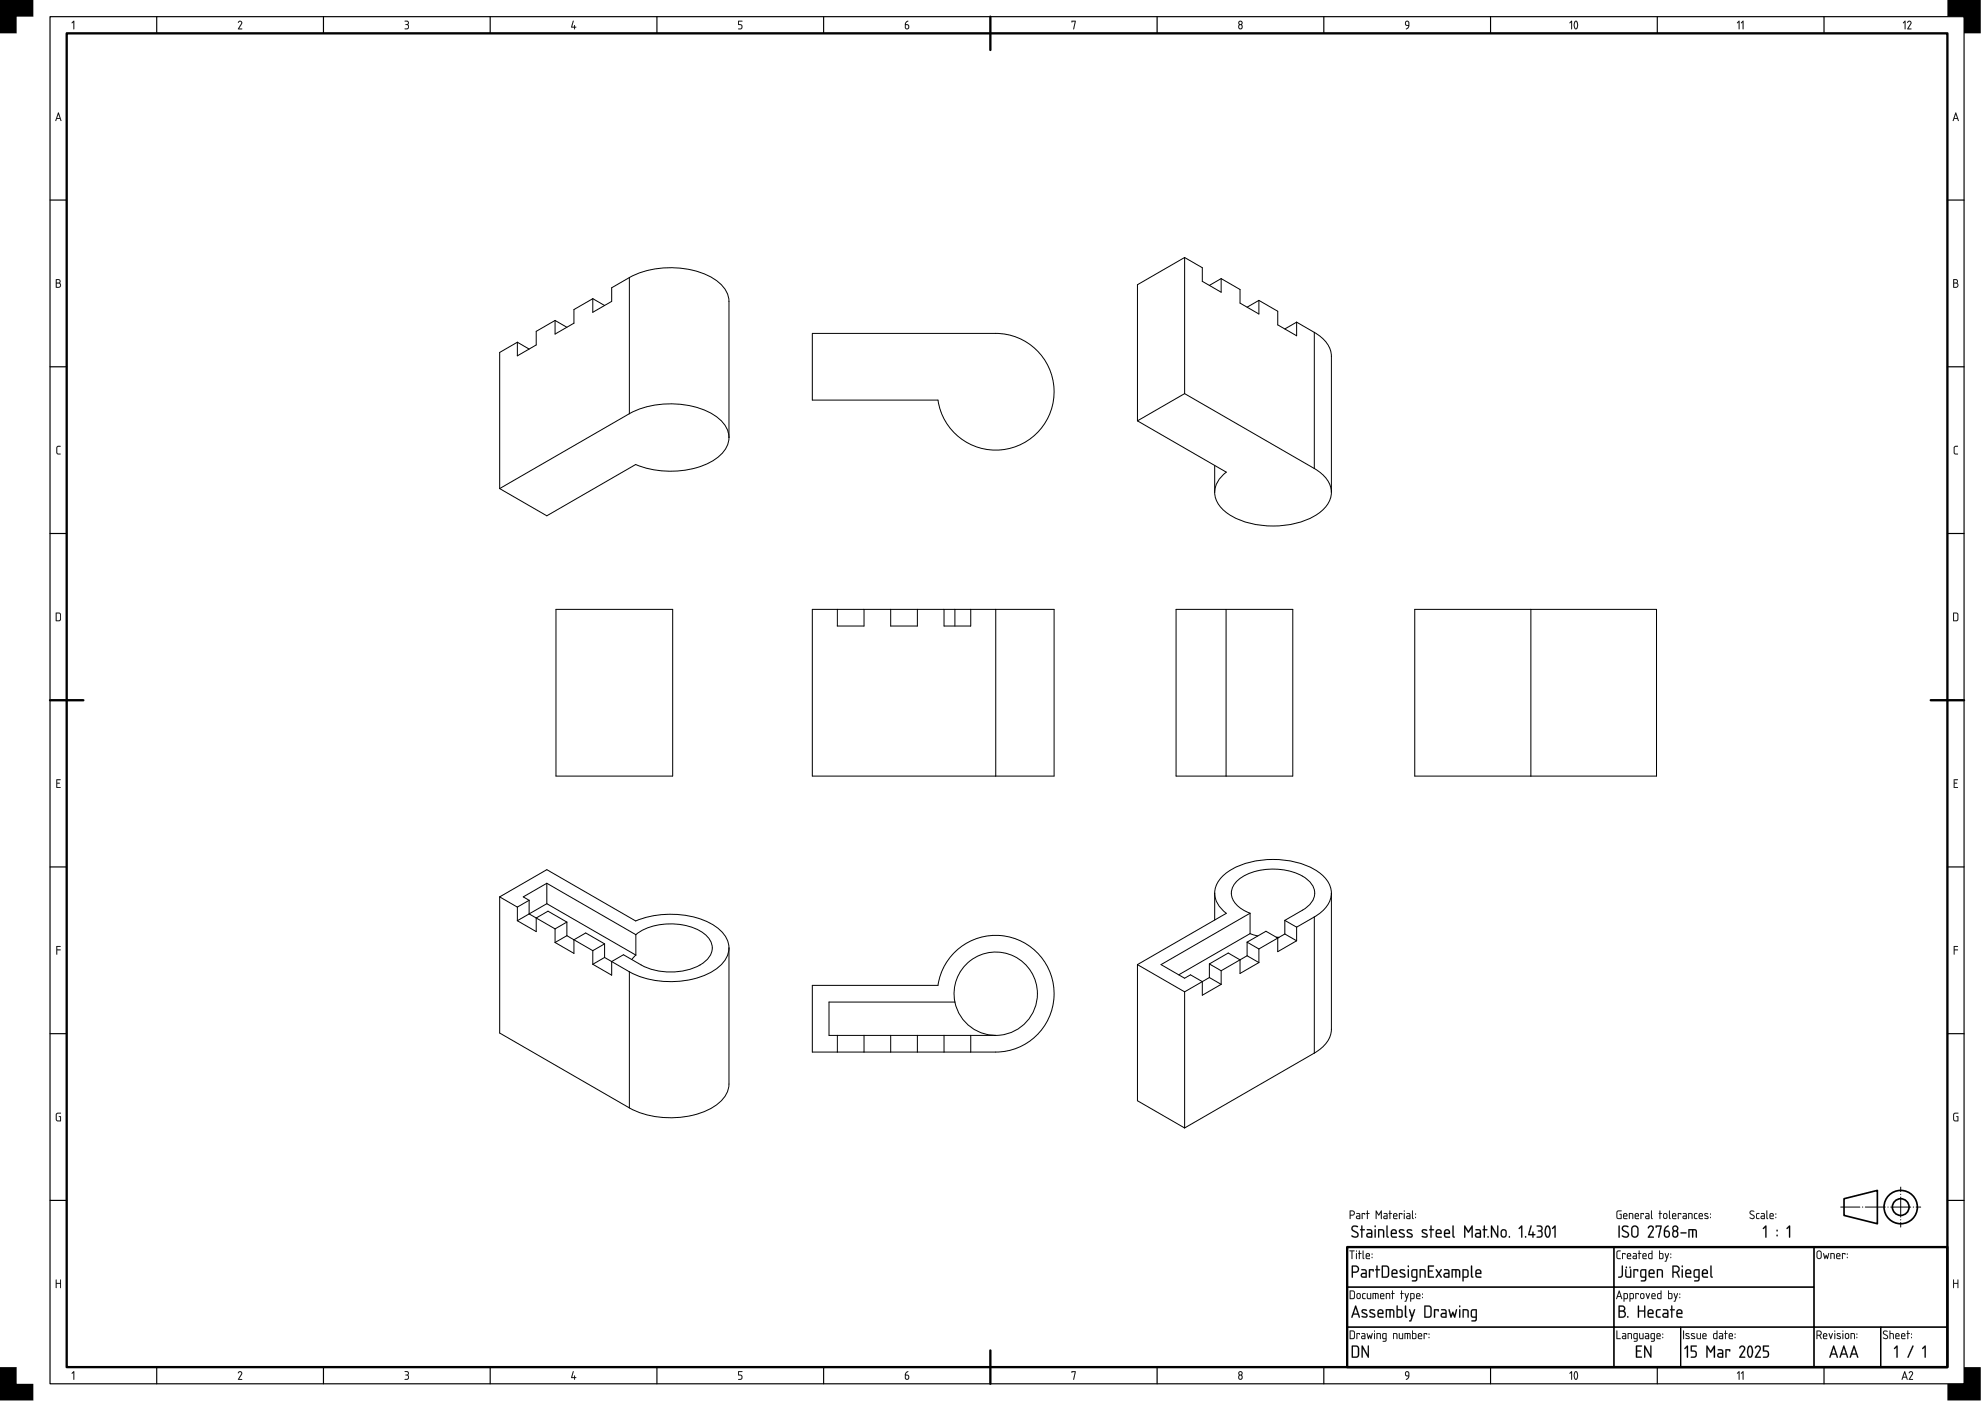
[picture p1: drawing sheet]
<svg xmlns="http://www.w3.org/2000/svg" width="594mm" height="420mm" viewBox="0 0 594 420" stroke-linecap="round" stroke-linejoin="round" font-family="sans-serif">
<path d="M20 10h564v400h-564zM297 5v10M15 210h10M579 210h10M404 374h180v36h-180zM297 405v10" fill="none" stroke="#000" stroke-width=".7"/>
<g fill="none" stroke="#000" stroke-width=".35">
<path d="M15 5h574v410h-574zM47 5v5M97 5v5M147 5v5M197 5v5M247 5v5M347 5v5M397 5v5M447 5v5M497 5v5M547 5v5M15 60h5"/>
<path d="M584 60h5M15 110h5M584 110h5M15 160h5M584 160h5M15 260h5M584 260h5M15 310h5M584 310h5M15 360h5M404 374h80v12h-80zM484 374h60v12h-60z"/>
<path d="M544 374h40v24h-40zM584 360h5M404 398h80v12h-80zM404 386h80v12h-80zM484 398h20v12h-20zM484 386h60v12h-60zM504 398h40v12h-40zM544 398h20v12h-20zM564 398h20v12h-20zM47 410v5M97 410v5M147 410v5"/>
<path d="M197 410v5M247 410v5M347 410v5M397 410v5M447 410v5M497 410v5M547 410v5"/>
</g>
<g fill="#000">
<path d="M0 0h10v5h-5v5h-5zM22 6.3l.3 .1-.2 2.4-.1-2.2-.3 .4-.2-.1zM71.5 6.5a.64 .64 0 0 1 .9-.2 .64 .64 0 0 1 .1 .9l-.8 1.4h.8l.1 .2h-1.2l.9-1.7a.44 .44 0 0 0-.2-.6 .44 .44 0 0 0-.6 .4zM121.4 6.2h.1a.73 .73 0 0 1 .9 .2 .73 .73 0 0 1 0 1 .78 .78 0 0 1 .1 1.1 .78 .78 0 0 1-1.1 .1 .66 .66 0 0 0 1-.5 .66 .66 0 0 0-.8-.7 .52 .52 0 0 0 .6-.2 .52 .52 0 0 0-.1-.7l-.7-.1zM171.8 6.2l.2 .2-.4 1.6h.6l.1-.5 .1 .5 .4 .2-.4 .1-.1 .5-.1-.5-.9-.1zM221.4 6.3h1.2l-1 .2v.8a.8 .8 0 0 1 1 .5 .8 .8 0 0 1-.6 1l-.6-.1 .6-.1a.54 .54 0 0 0 .4-.6 .54 .54 0 0 0-.5-.5h-.5zM321.4 6.2l1.2 .1-.6 2.5 .3-2.3h-.7l-.2 .2zM584 0h10v10h-5v-5h-5zM17.1 133.9l1-.2v.2l-.9 .3-.1 1.5 .3 .3 .7 .1 .1 .2h-.9l-.4-.4v-1.6zM586.1 133.9l1-.2v.2l-.9 .3-.1 1.5 .3 .3 .7 .1 .1 .2h-.9l-.4-.4v-1.6zM16.9 233.7h1.3l-.2 .3h-.9v.8l.8 .1-.8 .1v1h1l.1 .3h-1.3zM585.9 233.7h1.3l-.2 .3h-.9v.8l.8 .1-.8 .1v1h1l.1 .3h-1.3z"/>
<path d="M16.9 283.7l1.3 .1-1 .2v.7l1 .2-1 .1-.2 1.3zM585.9 283.7l1.3 .1-1 .2v.7l1 .2-1 .1-.2 1.3zM16.9 333.9l1.4-.2-.2 .3h-.9l-.2 .4v1.2l.2 .4h.8v-1l-.3-.1 .6-.1v1.5h-1l-.5-.3-.1-1.7zM585.9 333.9l1.4-.2-.2 .3h-.9l-.2 .4v1.2l.2 .4h.8v-1l-.3-.1 .6-.1v1.5h-1l-.5-.3-.1-1.7zM16.8 383.8l.2 .1v.9h1v-.9l.2-.1v2.5l-.2-.1v-1.2h-1v1.2l-.2 .1zM585.8 383.8l.2 .1v.9h1v-.9l.2-.1v2.5l-.2-.1v-1.2h-1v1.2l-.2 .1zM22 411.3l.3 .1-.2 2.4-.1-2.2-.3 .4-.2-.1zM71.5 411.5a.64 .64 0 0 1 .9-.2 .64 .64 0 0 1 .1 .9l-.8 1.4h.8l.1 .2h-1.2l.9-1.7a.44 .44 0 0 0-.2-.6 .44 .44 0 0 0-.6 .4zM121.4 411.2h.1a.73 .73 0 0 1 .9 .2 .73 .73 0 0 1 0 1 .78 .78 0 0 1 .1 1.1 .78 .78 0 0 1-1.1 .1 .66 .66 0 0 0 1-.5 .66 .66 0 0 0-.8-.7 .52 .52 0 0 0 .6-.2 .52 .52 0 0 0-.1-.7l-.7-.1zM171.8 411.2l.2 .2-.4 1.6h.6l.1-.5 .1 .5 .4 .2-.4 .1-.1 .5-.1-.5-.9-.1zM221.4 411.3h1.2l-1 .2v.8a.8 .8 0 0 1 1 .5 .8 .8 0 0 1-.6 1l-.6-.1 .6-.1a.54 .54 0 0 0 .4-.6 .54 .54 0 0 0-.5-.5h-.5zM321.4 411.2l1.2 .1-.6 2.5 .3-2.3h-.7l-.2 .2z"/>
<path d="M0 410h5v5h5v5h-10zM584 415h5v-5h5v10h-10z"/>
<path d="M22 6.3l.3 .1-.2 2.4-.1-2.2-.3 .4-.2-.1zM22 6.3l-.5 .6h.2l.3-.3 .1 2.2 .1-2.4z"/>
<path d="M71.5 6.4l.7-.2 .4 .4-.1 .6-.8 1.3h.8l.1 .3h-1.2l1-1.9-.4-.4-.6 .3zM71.6 6.3l-.2 .4h.2a.41 .41 0 0 1 .6-.2 .41 .41 0 0 1 .1 .6l-.9 1.7h1.2l-.1-.2h-.8l.8-1.4a.63 .63 0 0 0-.1-.8 .63 .63 0 0 0-.8-.1z"/>
<path d="M121.4 6.2l1 .2a.62 .62 0 0 1 0 1 .84 .84 0 0 1 .1 1.2 .84 .84 0 0 1-1.2 .1l1-.3a.6 .6 0 0 0 0-.7 .6 .6 0 0 0-.7-.2v-.1a.59 .59 0 0 0 .7-.8l-.9-.2zM121.4 6.3v.1l.9 .2v.5l-.7 .3 .7 .2a.68 .68 0 0 1-.1 .9 .68 .68 0 0 1-.8 .1 .77 .77 0 0 0 1.1-.1 .77 .77 0 0 0-.2-1.1 .73 .73 0 0 0 .1-1 .73 .73 0 0 0-1-.1z"/>
<path d="M171.8 6.2l.3 .2-.5 1.6h.6l.1-.5 .1 .5 .4 .2-.4 .1-.1 .5-.1-.5-.9-.1zM171.8 6.2l-.5 2 .9 .1 .1 .5 .1-.5 .4-.1-.4-.2v-.4h-.2v.4h-.7l.5-1.6z"/>
<path d="M221.4 6.2l1.3 .1-1.1 .2v.8h.6l.4 .4-.1 .9-.5 .2-.7-.1 .7-.2a.52 .52 0 0 0 .4-.5 .52 .52 0 0 0-.5-.5h-.5zM221.4 6.3v1.2l.9 .1 .1 .6-.2 .3-.8 .2 .6 .1a.79 .79 0 0 0 .6-1 .79 .79 0 0 0-1-.5v-.9l1-.1z"/>
<path d="M271.7 6.6l.7-.3-.8 1a.74 .74 0 0 1 1 .2 .74 .74 0 0 1-.2 1 .74 .74 0 0 1-1-.1v-1.3zM271.6 7.5v.7a.4 .4 0 0 0 .4 .4 .4 .4 0 0 0 .4-.4l-.1-.6z"/>
<path d="M271.7 6.6l.7-.4-.8 1 .8 .1 .2 .4v.7l-.4 .4-.5-.1-.3-.3v-1.3zM271.7 6.6l-.3 .5v1.1a.7 .7 0 0 0 1.1 .4 .7 .7 0 0 0 0-1.1l-.9-.2 .7-1zM271.6 7.5l.2 1 .5-.1a.59 .59 0 0 0-.3-.9zM271.6 7.5l.7 .1a.51 .51 0 0 1 .1 .7 .51 .51 0 0 1-.7 .2z"/>
<path d="M321.4 6.2l1.2 .1-.6 2.5-.2-.1 .5-2.2h-.7l-.2 .2zM321.4 6.3v.4l.2-.2h.8l-.4 2.3 .6-2.5z"/>
<path d="M371.5 8a.5 .5 0 0 0 1 0 .5 .5 0 0 0-1 0zM371.6 6.9a.4 .4 0 0 0 .8 0 .4 .4 0 0 0-.8 0zM371.6 6.4a.65 .65 0 0 1 .9 .1 .65 .65 0 0 1-.1 .9 .76 .76 0 0 1 .2 1.1 .76 .76 0 0 1-1.2 0 .76 .76 0 0 1 .2-1.1l-.3-.6z"/>
<path d="M371.7 7.6a.56 .56 0 0 0 .3 .9l.3-.1a.5 .5 0 0 0 .1-.6 .5 .5 0 0 0-.7-.2zM371.4 8a.51 .51 0 0 1 1 0 .51 .51 0 0 1-1 0zM371.6 6.9a.4 .4 0 0 0 .8 0 .4 .4 0 0 0-.8 0zM371.6 6.9a.41 .41 0 0 1 .8 0 .41 .41 0 0 1-.8 0zM371.6 6.3a.66 .66 0 0 1 .9 .1 .66 .66 0 0 1-.1 1 .77 .77 0 0 1 .2 1.1 .77 .77 0 0 1-1.2 0 .77 .77 0 0 1 .2-1.1l-.3-.6zM371.6 6.4a.66 .66 0 0 0 0 1 .94 .94 0 0 0 0 1.2h.8a.93 .93 0 0 0-.1-1.2 .66 .66 0 0 0 0-1.1z"/>
<path d="M421.5 6.5l.1-.2a.72 .72 0 0 1 .9 .1 .72 .72 0 0 1 .1 .8l-.1 1.1-.9 .5 .8-1a.82 .82 0 0 1-1-.3 .82 .82 0 0 1 .1-1zM421.5 6.5v1l.9 .2-.2 .5-.6 .4 .1 .2 .8-.7 .1-1.2-.4-.6zM421.7 6.6a.59 .59 0 0 0 0 .7 .59 .59 0 0 0 .7 .2l-.1-.9zM421.7 6.6l.3-.1a.83 .83 0 0 1 .4 1l-.8-.2z"/>
<path d="M421.5 6.5a.69 .69 0 0 1 .9-.2 .69 .69 0 0 1 .2 .9 1.22 1.22 0 0 1-1 1.6l.8-1a.82 .82 0 0 1-1-.3 .82 .82 0 0 1 .1-1zM421.7 6.6a.55 .55 0 0 0-.1 .7 .55 .55 0 0 0 .8 .1l-.1-.8z"/>
<path d="M471.2 6.3l.3 .1-.2 2.4-.1-2.2-.3 .4-.2-.1zM471.2 6.3l-.5 .6h.2l.3-.3 .1 2.2 .1-2.4zM472.5 6.5l-.3 1.1 .4 .9 .3-.5 .1-.8-.2-.6zM472.5 6.5a1.38 1.38 0 0 1 .1 2.1l-.4-1zM472.3 6.3l.7 .1 .3 1.1a1.04 1.04 0 0 1-.9 1.3l-.5-1.1zM472.3 6.3l-.3 1.1a1.42 1.42 0 0 0 .6 1.4l.5-.4 .1-1.2-.3-.8z"/>
<path d="M471.2 6.3l.2 .1-.1 2.4-.1-2.2-.4 .4-.1-.1zM472.5 6.5l-.3 1 .3 1a1.15 1.15 0 0 0 .4-1.5l-.1-.4zM472.3 6.3a1 1 0 0 1 .9 1.5 .64 .64 0 0 1-.2 .8 .64 .64 0 0 1-.8 0l-.3-1.1z"/>
<path d="M521.4 6.3l.3 .1-.2 2.4-.1-2.2-.3 .4-.2-.1zM521.4 6.3l-.5 .6h.2l.3-.3 .1 2.2 .1-2.4zM522.6 6.3l.3 .1-.2 2.4-.1-2.2-.3 .4-.2-.1zM522.6 6.3l-.5 .6h.2l.3-.3 .1 2.2 .1-2.4z"/>
<path d="M521.4 6.3l.3 .1-.2 2.4-.1-2.2-.3 .4-.2-.1zM522.6 6.3l.3 .1-.2 2.4-.1-2.2-.3 .4-.2-.1z"/>
<path d="M571.2 6.3l.3 .1-.2 2.4-.1-2.2-.3 .4-.3-.1zM571.2 6.3l-.5 .6h.2l.3-.3 .1 2.2 .1-2.4zM572.1 6.4l.7-.2 .4 .4-.1 .6-.8 1.3h.8l.1 .3h-1.2l1-1.9-.4-.4-.6 .3zM572.2 6.3l-.2 .4h.2a.41 .41 0 0 1 .6-.2 .41 .41 0 0 1 .1 .6l-.9 1.7h1.2l-.1-.2h-.8l.8-1.4a.63 .63 0 0 0-.1-.8 .63 .63 0 0 0-.8-.1z"/>
<path d="M571.2 6.3l.2 .1-.1 2.4-.1-2.2-.4 .4-.1-.1zM572.1 6.5a.64 .64 0 0 1 .9-.2 .64 .64 0 0 1 .1 .9l-.8 1.4h.8l.1 .2h-1.2l.9-1.7a.44 .44 0 0 0-.2-.6 .44 .44 0 0 0-.6 .4z"/>
<path d="M17.4 33.7l.2 .1 .8 2.3-.1 .2-.3-.7h-1l-.2 .7-.2-.1zM17.5 33.8l-.9 2.4h.3l.1-.6h1l.3 .7zM17.5 34.2l-.4 1.2h.8zM17.5 34.2l.4 1.2h-.8z"/>
<path d="M17.4 33.7l.2 .1 .8 2.3-.1 .2-.3-.7h-1l-.2 .7-.2-.1zM17.5 34.2l-.4 1.2h.8z"/>
<path d="M586.4 33.7l.2 .1 .8 2.3-.1 .2-.3-.7h-1l-.2 .7-.2-.1zM586.5 33.8l-.9 2.4h.3l.1-.6h1l.3 .7zM586.5 34.2l-.4 1.2h.8zM586.5 34.2l.4 1.2h-.8z"/>
<path d="M586.4 33.7l.2 .1 .8 2.3-.1 .2-.3-.7h-1l-.2 .7-.2-.1zM586.5 34.2l-.4 1.2h.8z"/>
<path d="M16.8 83.8l.6-.1a.65 .65 0 0 1 .7 .4 .65 .65 0 0 1-.2 .8 .77 .77 0 0 1 .4 .8 .77 .77 0 0 1-.7 .6h-.8zM17 85v1.1h.5a.52 .52 0 0 0 .6-.6 .52 .52 0 0 0-.6-.5zM17 84v.8h.5a.39 .39 0 0 0 .4-.4 .39 .39 0 0 0-.4-.4z"/>
<path d="M16.8 83.7l1.1 .1a.62 .62 0 0 1 0 1.1 .78 .78 0 0 1 .4 .8 .78 .78 0 0 1-.7 .6h-.8zM16.8 83.8v2.4l.8 .1a.76 .76 0 0 0 .7-.6 .76 .76 0 0 0-.4-.8 .63 .63 0 0 0 .2-.8 .63 .63 0 0 0-.7-.4zM17 85v1.1l.9-.2v-.7zM17 85h.5a.54 .54 0 0 1 .6 .5 .54 .54 0 0 1-.6 .6h-.5zM17 84v.8l.5-.1a.37 .37 0 0 0 .4-.3 .37 .37 0 0 0-.4-.4zM17 84h.5a.41 .41 0 0 1 .4 .4 .41 .41 0 0 1-.4 .4h-.5z"/>
<path d="M585.8 83.8l.6-.1a.65 .65 0 0 1 .7 .4 .65 .65 0 0 1-.2 .8 .77 .77 0 0 1 .4 .8 .77 .77 0 0 1-.7 .6h-.8zM586 85v1.1h.5a.52 .52 0 0 0 .6-.6 .52 .52 0 0 0-.6-.5zM586 84v.8h.5a.39 .39 0 0 0 .4-.4 .39 .39 0 0 0-.4-.4z"/>
<path d="M585.8 83.7l1.1 .1a.62 .62 0 0 1 0 1.1 .78 .78 0 0 1 .4 .8 .78 .78 0 0 1-.7 .6h-.8zM585.8 83.8v2.4l.8 .1a.76 .76 0 0 0 .7-.6 .76 .76 0 0 0-.4-.8 .63 .63 0 0 0 .2-.8 .63 .63 0 0 0-.7-.4zM586 85v1.1l.9-.2v-.7zM586 85h.5a.54 .54 0 0 1 .6 .5 .54 .54 0 0 1-.6 .6h-.5zM586 84v.8l.5-.1a.37 .37 0 0 0 .4-.3 .37 .37 0 0 0-.4-.4zM586 84h.5a.41 .41 0 0 1 .4 .4 .41 .41 0 0 1-.4 .4h-.5z"/>
<path d="M17.1 133.9l1.1-.2v.2l-1 .3v1.5l.1 .2 .9 .2v.2h-.9l-.4-.3v-1.7zM17.1 133.9l-.2 .4 .1 1.6 .3 .4h.8v-.2l-.7-.1-.3-.3 .1-1.5 .9-.3v-.1z"/>
<path d="M586.1 133.9l1.1-.2v.2l-1 .3v1.5l.1 .2 .9 .2v.2h-.9l-.4-.3v-1.7zM586.1 133.9l-.2 .4 .1 1.6 .3 .4h.8v-.2l-.7-.1-.3-.3 .1-1.5 .9-.3v-.1z"/>
<path d="M17 184v2.1l.8-.1 .2-.4v-1.4l-.2-.2zM16.8 183.8l1-.1 .5 .5v1.7l-.5 .4h-1z"/>
<path d="M17 184v2.1l.8-.1 .2-.4v-1.4l-.2-.2zM17 183.9l.8 .1 .2 .2v1.4l-.2 .4-.8 .1zM16.7 183.7h1.1l.5 .5v1.7l-.5 .4h-1.1zM16.8 183.8v2.5l1.1-.1 .4-.5-.1-1.7-.4-.2z"/>
<path d="M586 184v2.1l.8-.1 .2-.4v-1.4l-.2-.2zM585.8 183.8l1-.1 .5 .5v1.7l-.5 .4h-1z"/>
<path d="M586 184v2.1l.8-.1 .2-.4v-1.4l-.2-.2zM586 183.9l.8 .1 .2 .2v1.4l-.2 .4-.8 .1zM585.7 183.7h1.1l.5 .5v1.7l-.5 .4h-1.1zM585.8 183.8v2.5l1.1-.1 .4-.5-.1-1.7-.4-.2z"/>
<path d="M16.9 233.7h1.3l-.2 .3h-.9v.8l.8 .1-.8 .1v1h1l.1 .3h-1.3zM16.9 233.8v2.4h1.2v-.1h-1v-1.1l.8-.1-.8-.1v-.9h.9l.1-.1z"/>
<path d="M585.9 233.7h1.3l-.2 .3h-.9v.8l.8 .1-.8 .1v1h1l.1 .3h-1.3zM585.9 233.8v2.4h1.2v-.1h-1v-1.1l.8-.1-.8-.1v-.9h.9l.1-.1z"/>
<path d="M16.9 283.7l1.3 .1-1 .2v.7l1 .2-1 .1-.2 1.3zM16.9 283.8l.1 2.5 .1-1.3 1.1-.1-1.1-.1v-.9l1.1-.1z"/>
<path d="M585.9 283.7l1.3 .1-1 .2v.7l1 .2-1 .1-.2 1.3zM585.9 283.8l.1 2.5 .1-1.3 1.1-.1-1.1-.1v-.9l1.1-.1z"/>
<path d="M16.9 333.9l1.4-.2-.2 .3h-.9l-.2 .4v1.2l.2 .4h.8v-1l-.4-.1 .7-.1v1.5h-1.1l-.4-.3-.1-1.7zM16.9 333.9l-.1 .4v1.7l.5 .3 .9-.1v-1.4l-.5 .1 .4 .1v1.1l-.9-.1-.2-.4v-1.2l.2-.4 .9-.1 .1-.1z"/>
<path d="M585.9 333.9l1.4-.2-.2 .3h-.9l-.2 .4v1.2l.2 .4h.8v-1l-.4-.1 .7-.1v1.5h-1.1l-.4-.3-.1-1.7zM585.9 333.9l-.1 .4v1.7l.5 .3 .9-.1v-1.4l-.5 .1 .4 .1v1.1l-.9-.1-.2-.4v-1.2l.2-.4 .9-.1 .1-.1z"/>
<path d="M404.7 375l1.5 .1-.6 .2-.2 2.3-.1-2.3-.6-.1zM404.7 375.1v.1h.6l.1 2.4 .1-2.4 .7-.1zM406.7 375.8l.2 .1-.1 1.7zM406.7 375.8l.1 1.8 .1-1.7zM406.6 375.2a.2 .2 0 0 1 .4 0 .2 .2 0 0 1-.4 0zM406.7 375.1l.2 .2zM407.5 375l.3 .2v.6l.5 .1-.5 .1-.2 1.6-.1-1.6-.3-.1 .3-.1zM407.6 375.1l-.1 .7-.2 .1 .2 .1 .1 1.6 .1-1.6 .6-.1-.6-.1v-.6zM408.7 375l.2 .2v2l.3 .3-.2 .1-.4-.4zM408.7 375.1v2.1l.3 .4-.1-2.4zM409.9 376.2l-.1 .4h.8l-.2-.5zM409.9 376.2a.42 .42 0 0 1 .5-.1 .42 .42 0 0 1 .2 .5h-.8zM409.8 375.9a.66 .66 0 0 1 .9 0 .66 .66 0 0 1 0 .9h-.9l.1 .5 1 .2-.8 .1a1.08 1.08 0 0 1-.3-1.7zM409.8 376l-.2 .4 .1 1 1.1 .2v-.2l-.9-.1-.1-.3v-.2h1l-.1-.8-.5-.2zM411.4 377h.2v.3h-.2zM411.4 377l.2 .3zM411.4 375.9h.2v.3h-.2zM411.4 376l.2 .2z"/>
<path d="M404.7 375l1.5 .1-.6 .2-.2 2.3-.1-2.3-.6-.1zM406.7 375.8l.2 .1-.1 1.7zM406.6 375.2a.2 .2 0 0 1 .4 0 .2 .2 0 0 1-.4 0zM407.6 375l.2 .2v.6l.5 .1-.5 .1-.2 1.6-.1-1.6-.2-.1 .2-.1zM408.7 375.1l.2 .1 .1 2.4-.4-.4zM409.9 376.2l-.1 .4h.8l-.2-.5zM409.8 375.9a.64 .64 0 0 1 .8 .1 .64 .64 0 0 1 .1 .8h-.9l.1 .5 .9 .2-.7 .1a1.06 1.06 0 0 1-.3-1.7zM411.4 377h.2v.3h-.2zM411.4 376h.2v.2h-.2z"/>
<path d="M405 363.3v1h.6a.52 .52 0 0 0 .5-.5 .52 .52 0 0 0-.6-.5zM404.8 363.1l.8-.1a.77 .77 0 0 1 .7 .8 .77 .77 0 0 1-.7 .8h-.6v.8l-.2 .2zM407 364.9l.1 .4h.6v-.5zM406.8 363.8h.8l.3 .5v1.3h-.8a.52 .52 0 0 1-.5-.5 .52 .52 0 0 1 .5-.5h.6l-.1-.4-.8-.2zM408.4 363.8l1 .1-.1 .4-.2-.3h-.5l-.1 1.6zM410 363l.2 .2v.6l.5 .1-.5 .1-.1 1.6-.2-1.6-.2-.1 .2-.1zM412.6 363.1l.9 1.1 .8-1.1v2.5l-.2-.2v-1.8l-.6 1-.7-1v1.8l-.2 .2zM415.1 364.9l.1 .4h.7v-.5zM415 363.8h.8l.3 .5v1.3h-.8a.52 .52 0 0 1-.5-.5 .52 .52 0 0 1 .5-.5h.6l-.1-.4-.8-.2zM416.7 363l.2 .2v.6l.6 .1-.6 .1-.1 1.6-.1-1.6-.3-.1 .3-.1zM418.1 364.2l-.1 .4h.8l-.2-.5zM418 363.9a.64 .64 0 0 1 .9 .1 .64 .64 0 0 1 0 .8h-.9l.1 .5 1 .2-.8 .1a1.06 1.06 0 0 1-.3-1.7zM419.6 363.8l1 .1-.2 .4-.1-.3h-.5l-.2 1.6zM421 363.8l.2 .1-.1 1.7zM421 363.2a.17 .17 0 0 1 .3 0 .17 .17 0 0 1-.3 0zM422 364.9l.1 .4h.6v-.5zM421.8 363.8h.9l.3 .5-.1 1.3h-.7a.52 .52 0 0 1-.5-.5 .52 .52 0 0 1 .5-.5h.5v-.4l-.9-.2zM423.5 363.1l.2 .1 .1 2.4-.4-.4zM424.4 365h.2v.3h-.2zM424.4 364h.2v.2h-.2z"/>
<path d="M405 363.3v1h.6a.51 .51 0 0 0 .4-.5 .51 .51 0 0 0-.5-.5zM405 363.2h.5a.54 .54 0 0 1 .6 .6 .54 .54 0 0 1-.5 .5h-.6zM404.8 363h1l.3 .3a.78 .78 0 0 1 .2 .8 .78 .78 0 0 1-.7 .5h-.6v.8l-.2 .2zM404.8 363.1v2.4l.2-.1v-.9h.8l.4-.3a.75 .75 0 0 0-.6-1.2zM407 364.9l.1 .4h.6v-.5zM406.9 364.9l.8-.1v.6l-.7-.1zM406.8 363.8h.8l.3 .5v1.3h-.8a.54 .54 0 0 1-.5-.5 .54 .54 0 0 1 .5-.6l.6 .1-.1-.4-.8-.2zM406.8 363.8v.2l.9 .2v.4h-.6a.5 .5 0 0 0-.5 .5 .5 .5 0 0 0 .5 .5l.8-.1v-1.2l-.3-.5zM408.4 363.8l1 .1-.1 .4-.2-.3h-.5l-.1 1.6zM408.4 363.8l.1 1.8 .1-1.6h.6l.1 .3 .1-.4zM410 363l.2 .2v.6l.5 .1-.5 .1-.1 1.6-.2-1.6-.2-.1 .2-.1zM410 363.1v.7l-.3 .1 .3 .1 .1 1.6 .1-1.6 .5-.1-.5-.1v-.6zM412.6 363l.2 .1 .7 1.1 .6-1.1 .3-.1v2.6l-.3-.2v-1.8l-.6 1-.7-1v1.8l-.2 .2zM412.6 363.1v2.4l.2-.1v-1.9l.7 1.1 .6-1.1v1.9l.2 .1v-2.4l-.8 1.1zM415.2 364.9v.4h.7v-.5zM415.1 364.9l.8-.1v.6l-.8-.1zM415 363.8h.8l.3 .5v1.3h-.8a.54 .54 0 0 1-.5-.5 .54 .54 0 0 1 .5-.6l.6 .1-.1-.4-.8-.2zM415 363.8v.2l.9 .2v.4h-.6a.5 .5 0 0 0-.5 .5 .5 .5 0 0 0 .5 .5l.8-.1v-1.2l-.3-.5zM416.7 363l.3 .2-.1 .6 .6 .1-.6 .1-.1 1.6-.1-1.6-.3-.1 .3-.1zM416.7 363.1v.7l-.2 .1 .2 .1 .1 1.6 .1-1.6 .5-.1-.5-.1v-.6zM418.1 364.2l-.1 .4h.8l-.2-.5zM418.1 364.2a.42 .42 0 0 1 .5-.1 .42 .42 0 0 1 .2 .5h-.8zM418 363.9a.65 .65 0 0 1 .9 0 .65 .65 0 0 1 0 .9h-.9l.2 .5 .9 .2-.8 .1a1.08 1.08 0 0 1-.3-1.7zM418 364l-.2 .4 .1 1 1.1 .2v-.2l-.9-.1-.1-.3v-.2h1l-.1-.8-.5-.2zM419.6 363.8l1 .1-.2 .4-.1-.3h-.5l-.2 1.6zM419.6 363.8v1.8l.2-1.6h.5l.1 .3 .1-.4zM421 363.8l.3 .1-.2 1.7zM421 363.8l.1 1.8 .1-1.7zM421 363.2a.18 .18 0 0 1 .3 0 .18 .18 0 0 1-.3 0zM421 363.1l.2 .2zM422 364.9l.1 .4h.6v-.5zM422 364.9l.7-.1v.6l-.7-.1zM421.8 363.8h.9l.3 .5-.1 1.3h-.7a.54 .54 0 0 1-.5-.5 .54 .54 0 0 1 .5-.6l.5 .1v-.4l-.9-.2zM421.9 363.8v.2l.8 .2v.4h-.5a.5 .5 0 0 0-.5 .5 .5 .5 0 0 0 .5 .5l.7-.1 .1-1.2-.3-.5zM423.5 363l.2 .2v2l.3 .3-.2 .1-.4-.4zM423.5 363.1v2.1l.3 .4-.1-2.4zM424.4 365h.2v.3h-.2zM424.4 365l.2 .3zM424.4 363.9h.2v.3h-.2zM424.4 364l.2 .2z"/>
<path d="M405.5 367.8a1.42 1.42 0 0 1 1.8 .1l-.3 .2a.71 .71 0 0 0-.9-.2 .71 .71 0 0 0-.3 .9l1.1 .6a.93 .93 0 0 1 .3 1.6 1.25 1.25 0 0 1-1.9-.5l1.4 .3 .4-.5-.2-.4-1.5-1-.2-.5zM405.5 367.8a.91 .91 0 0 0 .3 1.5l.9 .4a.64 .64 0 0 1 .3 1 .64 .64 0 0 1-1 .1l-.6-.3v.3a1.09 1.09 0 0 0 1.4 .4 1.09 1.09 0 0 0 .5-1.4l-1.5-1-.2-.3 .4-.6 1.1 .1 .1-.2-1.1-.3zM408.2 367.5l.4 .2v.9h.5l.2 .2-.7 .2v2l-.2 .2-.2-.2v-2l-.4-.2 .4-.2zM408.3 367.6l-.1 1.1-.3 .1 .3 .1 .2 2.3 .1-2.3 .8-.1-.8-.1v-1zM410.2 370.2l-.1 .4 .2 .2h.9v-.7zM410.1 370.2l1.1-.2v.9l-1-.2zM409.9 368.6h1.1l.5 .6v1.9l-1.1 .1a.77 .77 0 0 1-.7-.7 .77 .77 0 0 1 .7-.8h.8l-.1-.5-1.2-.3zM409.9 368.7v.2l1.3 .3v.5h-.8a.72 .72 0 0 0-.7 .8 .72 .72 0 0 0 .7 .7l1.1-.1v-1.9l-.5-.5zM412.2 368.6l.4 .2v2.2l-.2 .2-.2-.2zM412.3 368.7l.1 2.5 .2-2.4zM412.2 367.8a.26 .26 0 0 1 .5 0 .26 .26 0 0 1-.5 0zM412.3 367.6v.4h.2v-.4zM413.3 368.6h1.3l.5 .7v1.6l-.2 .3-.2-.3v-1.7l-1.1-.2v2l-.2 .2a3.7 3.7 0 0 1-.1-2.6zM413.3 368.7v2.4l.3-.1v-2.1h.8l.3 .3 .2 2 .2-1a1.11 1.11 0 0 0-.7-1.6zM415.8 367.5l.4 .2v2.9l.3 .3a.39 .39 0 0 1-.5 .3 .39 .39 0 0 1-.3-.6zM415.8 367.6v3l.1 .4 .4 .2 .2-.2-.4-.4v-2.9zM417.6 369.2l-.2 .5h1.2l-.3-.6zM417.5 369.2a.59 .59 0 0 1 .8-.2 .59 .59 0 0 1 .3 .8h-1.2zM417.4 368.8a.92 .92 0 0 1 1.2 0 .92 .92 0 0 1 .1 1.3h-1.3l.2 .7h1.1l.2 .2-.2 .2h-.9a.92 .92 0 0 1-.8-1.2l.1-.8zM417.4 368.9l-.3 .6 .2 1.5 .5 .2 1-.1v-.2l-1.2-.1-.2-.4v-.4h1.4l-.1-1.1-.7-.3zM419.6 368.8a1.2 1.2 0 0 1 1.6 .2l-.3 .2a.55 .55 0 0 0-.6-.3 .55 .55 0 0 0-.4 .5l1 .5a.68 .68 0 0 1 .4 .9 .68 .68 0 0 1-.9 .4l-.9-.4 .2-.2 1.1 .2 .2-.3-1.3-.8-.2-.5zM419.7 368.8l-.2 .4 .2 .5 1.3 .8a1.28 1.28 0 0 1-1.4 .2l.1 .3 1.3 .1a.61 .61 0 0 0 .3-.6 .61 .61 0 0 0-.4-.5l-1-.6a.53 .53 0 0 1 .3-.5 .53 .53 0 0 1 .6 .2h.3l-.1-.3-.9-.2zM422 368.8a1.2 1.2 0 0 1 1.5 .2l-.2 .2a.55 .55 0 0 0-.6-.3 .55 .55 0 0 0-.4 .5l1 .5a.68 .68 0 0 1 .4 .9 .68 .68 0 0 1-.9 .4l-1-.4 .2-.2 1.2 .2 .1-.3-1.3-.8-.2-.5zM422 368.8l-.1 .4 .1 .5 1.4 .8a1.28 1.28 0 0 1-1.5 .2l.1 .3 1.4 .1a.61 .61 0 0 0 .3-.6 .61 .61 0 0 0-.4-.5l-1.1-.6a.53 .53 0 0 1 .4-.5 .53 .53 0 0 1 .6 .2h.2v-.3l-.9-.2zM426.5 368.8a1.2 1.2 0 0 1 1.5 .2l-.2 .2a.55 .55 0 0 0-.6-.3 .55 .55 0 0 0-.4 .5l1 .5a.68 .68 0 0 1 .4 .9 .68 .68 0 0 1-.9 .4l-1-.4 .2-.2 1.2 .2 .1-.3-1.3-.8-.2-.5zM426.5 368.8l-.1 .4 .1 .5 1.4 .8a1.28 1.28 0 0 1-1.5 .2l.1 .3 1.4 .1a.61 .61 0 0 0 .3-.6 .61 .61 0 0 0-.4-.5l-1.1-.6a.53 .53 0 0 1 .4-.5 .53 .53 0 0 1 .6 .2h.2v-.3l-.9-.2zM429 367.5l.3 .2v.9h.6l.2 .2-.8 .2v2l-.2 .2-.2-.2 .1-2-.4-.2 .4-.2zM429 367.6v1.1l-.4 .1 .4 .1 .1 2.3 .2-2.3 .7-.1-.7-.1v-1zM431 369.2l-.1 .5h1.1l-.2-.6zM431 369.2a.59 .59 0 0 1 .7-.2 .59 .59 0 0 1 .3 .8h-1.1zM430.8 368.8a.92 .92 0 0 1 1.3 0 .92 .92 0 0 1 .1 1.3h-1.3l.2 .7h1l.3 .2-.3 .2h-.8a.92 .92 0 0 1-.8-1.2v-.8zM430.9 368.9l-.4 .6 .2 1.5 .6 .2 1-.1v-.2l-1.3-.1-.1-.4v-.4h1.4l-.2-1.1-.6-.3zM433.5 369.2l-.1 .5h1.1l-.2-.6zM433.5 369.2a.59 .59 0 0 1 .7-.2 .59 .59 0 0 1 .3 .8h-1.1zM433.3 368.8a.92 .92 0 0 1 1.3 0 .92 .92 0 0 1 .1 1.3h-1.3l.2 .7h1l.3 .2-.3 .2h-.8a.92 .92 0 0 1-.8-1.2v-.8zM433.4 368.9l-.4 .6 .2 1.5 .6 .2 1-.1v-.2l-1.3-.1-.1-.4v-.4h1.4l-.2-1.1-.6-.3zM435.6 367.5l.4 .2v2.9l.3 .3a.39 .39 0 0 1-.5 .3 .39 .39 0 0 1-.3-.6zM435.6 367.6v3l.1 .4 .4 .2 .2-.2-.4-.4v-2.9zM439.1 367.5l.3 .1 .9 1.6 1-1.6 .3-.1v3.7l-.3-.2v-2.7l-.9 1.5-1-1.4 .1 2.6-.4 .2zM439.1 367.6v3.5l.3-.1v-2.7l1 1.4 .9-1.5v2.8l.3 .1v-3.5h-.3l-1 1.6-.9-1.6zM442.8 370.2l-.1 .4 .2 .2h.9v-.7zM442.7 370.2l1.1-.2v.9l-1-.2zM442.5 368.6h1.1l.5 .6v1.9l-1.1 .1a.77 .77 0 0 1-.7-.7 .77 .77 0 0 1 .7-.8h.8l-.1-.5-1.2-.3zM442.5 368.7v.2l1.3 .3v.5h-.8a.72 .72 0 0 0-.7 .8 .72 .72 0 0 0 .7 .7l1.1-.1v-1.9l-.5-.5zM445 367.5l.3 .2v.9h.6l.2 .2-.8 .2v2l-.2 .2-.2-.2 .1-2-.4-.2 .4-.2zM445 367.6v1.1l-.4 .1 .4 .1 .1 2.3 .2-2.3 .7-.1-.7-.1v-1zM446 371a.3 .3 0 0 1 .6 0 .3 .3 0 0 1-.6 0zM446.1 370.8v.3h.3v-.3zM447.1 367.5l.4 .1 1.5 2.7v-2.6l.3-.2v3.7l-.3-.1-1.5-2.7v2.6l-.4 .1zM447.2 367.6v3.5l.2-.1v-2.7l1.6 2.7 .3 .1v-3.5l-.3 .1v2.7l-1.5-2.8zM450.6 369.1l-.2 1.2a.58 .58 0 0 0 .9 .4l.2-.5-.1-.9-.5-.3zM450.5 369.1l.4-.2 .4 .2 .2 1.1a.59 .59 0 0 1-.5 .7 .59 .59 0 0 1-.7-.6zM450.3 368.8h.1a.92 .92 0 0 1 .9-.1 .92 .92 0 0 1 .6 .7l-.1 1.1-.4 .6h-.9l-.5-.8a1.39 1.39 0 0 1 .3-1.5zM450.4 368.8l-.3 .4-.1 1.1a.89 .89 0 0 0 .9 .9 .89 .89 0 0 0 .9-.9v-1.1l-.2-.3-.7-.3zM452.4 371a.3 .3 0 0 1 .6 0 .3 .3 0 0 1-.6 0zM452.5 370.8v.3h.3v-.3zM456.1 367.6l.4 .1v3.3l-.2 .2-.2-.2 .1-2.9-.5 .5-.3-.2zM456.2 367.6l-.8 .8 .3 .1 .5-.5 .1 3.2 .2-3.5zM457.3 371a.27 .27 0 0 1 .5 0 .27 .27 0 0 1-.5 0zM457.4 370.8v.3h.2v-.3zM459 367.5l.4 .2-.8 2.4h.9l.2-.8 .2 .8 .6 .2-.6 .1-.2 .8-.2-.7h-1.1l-.2-.2zM459.1 367.6l-.8 2.7 1.3 .1 .1 .8 .2-.8 .5-.1-.5-.2-.1-.7h-.2v.7h-1l.7-2.4zM460.8 367.5h1.2l.4 .3a.88 .88 0 0 1-.1 1.4v-.1a1.2 1.2 0 0 1 .2 1.7 1.2 1.2 0 0 1-1.7 .2l1.3-.3a.84 .84 0 0 0 .1-1.1 .84 .84 0 0 0-1-.3v-.3a.7 .7 0 0 0 .8-.1 .7 .7 0 0 0 .1-.8l-1.3-.3zM460.9 367.6v.2h.9a.56 .56 0 0 1 .5 .4 .56 .56 0 0 1-.2 .6l-.9 .3 1 .4a.9 .9 0 0 1 0 1.2 .9 .9 0 0 1-1.2 .2l-.2 .1a1.15 1.15 0 0 0 1.7-.2 1.15 1.15 0 0 0-.3-1.6 1.01 1.01 0 0 0 .2-1.4 1.01 1.01 0 0 0-1.4-.3zM464 367.9l-.4 1.4a1.22 1.22 0 0 0 .7 1.5l.3-1v-.9l-.2-.9zM464 367.9a1.25 1.25 0 0 1 .7 1.6 1.18 1.18 0 0 1-.7 1.3l-.5-1.5zM463.7 367.6l.4-.1 .6 .3a2.91 2.91 0 0 1-.4 3.4l-.7-.3-.4-1.1 .1-1.3zM463.7 367.7a2.82 2.82 0 0 0 .2 3.4l.7-.2 .4-1.1v-.9a.98 .98 0 0 0-.3-1 .98 .98 0 0 0-1-.2zM466.1 367.6l.4 .1v3.3l-.2 .2-.2-.2 .1-2.9-.5 .5-.3-.2zM466.2 367.6l-.8 .8 .3 .1 .5-.5 .1 3.2 .2-3.5z"/>
<path d="M405.5 367.8a1.41 1.41 0 0 1 1.8 .1l-.3 .1a.73 .73 0 0 0-1-.1 .73 .73 0 0 0-.2 .9l1.1 .6a1.02 1.02 0 0 1 .3 1.5 1.02 1.02 0 0 1-1.5 .1l-.4-.2 .1-.3a.88 .88 0 0 0 1 .4 .88 .88 0 0 0 .7-.8l-1.7-1.2-.2-.5zM408.3 367.6l.3 .1v.9l.7 .2-.7 .2v2l-.2 .2-.2-.2v-2l-.4-.2 .4-.2zM410.2 370.2l-.1 .4 .2 .2h.9v-.7zM409.9 368.7l1.1-.1 .5 .6v1.9l-1.1 .1a.74 .74 0 0 1-.7-.7 .74 .74 0 0 1 .7-.8h.8l-.1-.5-1.2-.3zM412.3 368.7l.3 .1v2.2l-.2 .2-.2-.2zM412.2 367.8a.25 .25 0 0 1 .5 0 .25 .25 0 0 1-.5 0zM413.3 368.7a1.44 1.44 0 0 1 1.8 .4v1.8l-.2 .3-.2-.3v-1.7l-.3-.2h-.8v2l-.2 .2-.1-.2zM415.8 367.6l.3 .1v2.9l.3 .3a.37 .37 0 0 1-.5 .3 .37 .37 0 0 1-.1-.6zM417.6 369.2l-.2 .5h1.2a.58 .58 0 0 0-.3-.7 .58 .58 0 0 0-.7 .2zM417.4 368.8a.92 .92 0 0 1 1.2 .1 .92 .92 0 0 1 .1 1.2h-1.3l.2 .7 1.3 .2-1.1 .2a.89 .89 0 0 1-.7-1.2v-.7zM419.7 368.8a.97 .97 0 0 1 1.4 .3h-.1a.82 .82 0 0 0-1.1 .2l1 .6a.71 .71 0 0 1 .3 1 .71 .71 0 0 1-1 .2l-.7-.2 .3-.2a.65 .65 0 0 0 .6 .2 .65 .65 0 0 0 .5-.5l-1.2-.7-.2-.5zM422 368.8a.97 .97 0 0 1 1.5 .3h-.2a.82 .82 0 0 0-1.1 .2l1.1 .6a.71 .71 0 0 1 .2 1 .71 .71 0 0 1-1 .2l-.6-.2 .2-.2a.65 .65 0 0 0 .7 .2 .65 .65 0 0 0 .5-.5l-1.3-.7-.2-.5zM426.5 368.8a.97 .97 0 0 1 1.5 .3h-.2a.82 .82 0 0 0-1.1 .2l1.1 .6a.71 .71 0 0 1 .2 1 .71 .71 0 0 1-1 .2l-.6-.2 .2-.2a.65 .65 0 0 0 .7 .2 .65 .65 0 0 0 .5-.5l-1.3-.7-.2-.5zM429 367.6l.3 .1v.9l.8 .2-.8 .2v2l-.2 .2-.1-.2v-2l-.4-.2 .4-.2zM431 369.2l-.1 .5h1.1a.58 .58 0 0 0-.3-.7 .58 .58 0 0 0-.7 .2zM430.8 368.8a.92 .92 0 0 1 1.3 .1 .92 .92 0 0 1 .1 1.2h-1.3l.1 .7 1.4 .2-1.1 .2a.89 .89 0 0 1-.8-1.2l.1-.7zM433.5 369.2l-.1 .5h1.1a.58 .58 0 0 0-.3-.7 .58 .58 0 0 0-.7 .2zM433.3 368.8a.92 .92 0 0 1 1.3 .1 .92 .92 0 0 1 .1 1.2h-1.3l.1 .7 1.4 .2-1.1 .2a.89 .89 0 0 1-.8-1.2l.1-.7zM435.6 367.6l.3 .1v2.9l.3 .3a.37 .37 0 0 1-.5 .3 .37 .37 0 0 1-.1-.6zM439.1 367.6h.3l.9 1.6 1-1.6h.3v3.5l-.3-.1v-2.7l-.9 1.4-1-1.4v2.7l-.3 .1zM442.8 370.2l-.1 .4 .2 .2h.9v-.7zM442.5 368.7l1.1-.1 .5 .6v1.9l-1.1 .1a.74 .74 0 0 1-.7-.7 .74 .74 0 0 1 .7-.8h.8l-.1-.5-1.2-.3zM445 367.6l.3 .1v.9l.8 .2-.8 .2v2l-.2 .2-.1-.2v-2l-.4-.2 .4-.2zM446.1 370.7h.3v.4h-.3zM447.2 367.6h.3l1.5 2.7v-2.6l.3-.2v3.6h-.3l-1.5-2.7v2.6l-.3 .1zM450.6 369.1l-.2 1.2a.57 .57 0 0 0 .6 .5 .57 .57 0 0 0 .5-.6l-.2-1.1-.4-.1zM450.4 368.8a.92 .92 0 0 1 1.4 .6v.9a.91 .91 0 0 1-.9 .9 .91 .91 0 0 1-.9-.9l.1-1.1zM452.5 370.7h.3v.4h-.3zM456.2 367.6l.3 .1v3.3l-.2 .2-.1-.2v-2.9l-.5 .5-.3-.2zM457.4 370.7h.2v.4h-.2zM459 367.5l.3 .2-.7 2.4h.9l.2-.7 .2 .7 .5 .2-.5 .1-.2 .8-.2-.7-1.3-.2zM460.9 367.5a1.07 1.07 0 0 1 1.4 .2 1.07 1.07 0 0 1 0 1.5 1.18 1.18 0 0 1 .2 1.6 1.18 1.18 0 0 1-1.7 .2l.2-.2a.85 .85 0 0 0 1.3-.6 .85 .85 0 0 0-1.1-.9v-.3a.67 .67 0 0 0 .9-.2 .67 .67 0 0 0-.1-.9l-1.1-.1zM464 367.9l-.4 1.4 .3 1.5a1.13 1.13 0 0 0 .8-1.5 1.18 1.18 0 0 0-.7-1.4zM463.7 367.6a.84 .84 0 0 1 .9 .1 .84 .84 0 0 1 .4 .9v1a1.29 1.29 0 0 1-1.1 1.6 2.82 2.82 0 0 1-.2-3.6zM466.2 367.6l.3 .1v3.3l-.2 .2-.1-.2v-2.9l-.5 .5-.3-.2z"/>
<path d="M405.7 379.9v1.5h.8a.75 .75 0 0 0 .7-.8 .75 .75 0 0 0-.8-.7zM405.4 379.6l.2-.1a1.69 1.69 0 0 1 1.7 .4 1.1 1.1 0 0 1 .2 1.1 1.1 1.1 0 0 1-1 .7h-.8v1.3l-.3 .1zM408.5 382.2l-.1 .4 .2 .2h.9v-.7zM408.3 380.7l1.1-.1 .5 .6v1.9l-1.1 .1a.74 .74 0 0 1-.8-.7 .74 .74 0 0 1 .8-.8h.7v-.5l-1.2-.3zM410.6 380.7l1.2-.1 .2 .2-.2 .5-.2-.3h-.7v2l-.2 .2-.2-.2zM412.8 379.6l.3 .1v.9l.8 .2-.8 .2v2l-.2 .2-.1-.2v-2l-.4-.2 .4-.2zM414.7 379.9v2.9a1.14 1.14 0 0 0 1.5-.4v-2.2l-.4-.3zM414.4 379.6l1.5-.1 .6 .7v2.4l-.6 .6-1.5-.1zM417.8 381.2l-.2 .5h1.2a.58 .58 0 0 0-.3-.7 .58 .58 0 0 0-.7 .2zM417.6 380.8a.92 .92 0 0 1 1.2 .1 .92 .92 0 0 1 .1 1.2h-1.3l.2 .7 1.3 .2-1.1 .2a.89 .89 0 0 1-.7-1.2v-.7zM419.9 380.8a.97 .97 0 0 1 1.4 .3h-.1a.82 .82 0 0 0-1.1 .2l1 .6a.71 .71 0 0 1 .3 1 .71 .71 0 0 1-1 .2l-.7-.2 .3-.2a.65 .65 0 0 0 .6 .2 .65 .65 0 0 0 .5-.5l-1.2-.7-.2-.5zM422.2 380.7l.3 .1v2.2l-.2 .2-.1-.2zM422.2 379.8a.24 .24 0 0 1 .4 0 .24 .24 0 0 1-.4 0zM423.7 381.1l-.1 1.5 .2 .2h.9v-1.8zM423.4 380.8l.6-.2 1 .1v2.9a1 1 0 0 1-1.6 .5l1.1-.2 .2-.7a1.06 1.06 0 0 1-1.2-.2 1.06 1.06 0 0 1-.3-1.2zM425.8 380.7a1.44 1.44 0 0 1 1.7 .4l.1 1.8-.2 .3-.2-.3v-1.7l-.4-.2h-.7v2l-.2 .2-.2-.2zM428.3 379.5h1.7l-.1 .4h-1.3v1.1l1.1 .2-1.1 .1v1.5h1.3l.1 .3h-1.7zM430.6 380.7h.3l.6 .9 .6-.9h.2l-.6 1.2 .6 1.3-.2-.1-.6-.9-.6 .9-.3 .1 .7-1.3zM433.3 382.2l-.1 .4 .2 .2h.9v-.7zM433.1 380.7l1.1-.1 .5 .6v1.9l-1.1 .1a.74 .74 0 0 1-.8-.7 .74 .74 0 0 1 .8-.8h.7v-.5l-1.2-.3zM435.4 380.6h.1a2.46 2.46 0 0 1 2.3 .3l.1 2.2-.4-.1-.1-1.9-.6-.1v2l-.2 .2-.2-.2v-2h-.7v2l-.2 .2-.2-.2zM438.9 381v1.8h1l.2-.3-.1-1.3-.2-.2zM438.6 380.7a1.38 1.38 0 0 1 1.8 .5v.2a1.27 1.27 0 0 1-.7 1.8h-.8v1.1h-.3zM441.2 379.6l.3 .1v2.9l.3 .3a.37 .37 0 0 1-.5 .3 .37 .37 0 0 1-.2-.6zM442.9 381.2l-.1 .5h1.1a.58 .58 0 0 0-.3-.7 .58 .58 0 0 0-.7 .2zM442.7 380.8a.92 .92 0 0 1 1.3 .1 .92 .92 0 0 1 .1 1.2h-1.3l.1 .7 1.4 .2-1.1 .2a.89 .89 0 0 1-.8-1.2l.1-.7z"/>
<path d="M405.7 379.9v1.5l.8-.1a.72 .72 0 0 0 .7-.7 .72 .72 0 0 0-.8-.7zM405.7 379.8h.7a.77 .77 0 0 1 .8 .8 .77 .77 0 0 1-.7 .8h-.8zM405.4 379.5h.2a1.72 1.72 0 0 1 1.7 .4 1.11 1.11 0 0 1 .2 1.2 1.11 1.11 0 0 1-1 .6h-.8l.1 1.3-.4 .2zM405.4 379.6v3.5l.3-.1v-1.3h1.1l.6-.5a1.1 1.1 0 0 0-.9-1.7zM408.5 382.2v.4l.2 .2h.8v-.7zM408.5 382.2l1-.2v.9l-1-.2zM408.3 380.6h1.1l.5 .6v1.9l-1.1 .1a.77 .77 0 0 1-.8-.7 .77 .77 0 0 1 .8-.8h.7v-.5l-1.2-.3zM408.3 380.7v.2l1.2 .3v.5h-.7a.72 .72 0 0 0-.7 .8 .72 .72 0 0 0 .7 .7l1.1-.1-.1-1.9-.4-.5zM410.6 380.6h1.2l.2 .2-.2 .6-.2-.4h-.7v2l-.2 .2a3.6 3.6 0 0 1-.1-2.6zM410.6 380.7l.1 2.5 .2-.2v-2.1h.8l.1 .4 .2-.5zM412.8 379.5l.3 .2v.9h.6l.2 .2-.8 .2v2l-.2 .2-.2-.2 .1-2-.4-.2 .4-.2zM412.8 379.6v1.1l-.4 .1 .4 .1 .1 2.3 .2-2.3 .7-.1-.7-.1v-1zM414.7 379.9v2.9a1.12 1.12 0 0 0 1.5-.4v-2.2l-.4-.3zM414.7 379.8l1.1 .1 .4 .2v2.2a.93 .93 0 0 1-1.4 .6zM414.4 379.5h1.5l.7 .7v2.4l-.6 .6h-1.6zM414.4 379.6v3.5h1.5l.6-.5v-2.4l-.6-.6zM417.8 381.2l-.2 .5h1.2l-.3-.6zM417.7 381.2a.59 .59 0 0 1 .8-.2 .59 .59 0 0 1 .3 .8h-1.2zM417.6 380.8a.93 .93 0 0 1 1.2 0 .93 .93 0 0 1 .1 1.3h-1.3l.2 .7h1.1l.2 .2-.2 .2h-.9a.92 .92 0 0 1-.8-1.2l.1-.8zM417.6 380.9l-.3 .6 .2 1.5 .5 .2 1-.1v-.2l-1.2-.1-.2-.4v-.4h1.4l-.1-1.1-.7-.3zM419.8 380.8a1.2 1.2 0 0 1 1.6 .2l-.3 .2a.55 .55 0 0 0-.6-.3 .55 .55 0 0 0-.4 .5l1 .5a.68 .68 0 0 1 .4 .9 .68 .68 0 0 1-.9 .4l-.9-.4 .2-.2 1.1 .2 .2-.3-1.3-.8-.2-.5zM419.9 380.8l-.2 .4 .2 .5 1.3 .8a1.28 1.28 0 0 1-1.4 .2l.1 .3 1.3 .1a.61 .61 0 0 0 .3-.6 .61 .61 0 0 0-.4-.5l-1-.6a.53 .53 0 0 1 .3-.5 .53 .53 0 0 1 .6 .2h.3l-.1-.3-.9-.2zM422.2 380.6l.4 .2v2.2l-.3 .2-.2-.2zM422.2 380.7l.1 2.5 .2-2.4zM422.1 379.8a.26 .26 0 0 1 .5 0 .26 .26 0 0 1-.5 0zM422.2 379.6v.4h.3v-.4zM423.7 381.1l-.1 1.5 .2 .2h.9v-1.8zM423.7 381.1l1-.1v1.9l-1-.1zM423.4 380.8a1.6 1.6 0 0 1 1.7 0l-.1 3.2-.5 .3h-1.1v-.3l1.2-.2 .1-.6a1.09 1.09 0 0 1-1.3-.1 1.09 1.09 0 0 1-.2-1.3zM423.4 380.9l-.2 .4 .2 1.7 1.3 .2a.73 .73 0 0 1-.3 .8 .73 .73 0 0 1-.8 0l-.2 .1 .2 .2a1.02 1.02 0 0 0 1.4-.7v-2.9l-1-.1zM425.7 380.6h1.3l.6 .7v1.6l-.2 .3-.2-.3-.1-1.7-1-.2v2l-.2 .2a3.7 3.7 0 0 1-.2-2.6zM425.8 380.7v2.4l.2-.1v-2.1h.8l.4 .3 .2 2 .1-1a1.11 1.11 0 0 0-.7-1.6zM428.3 379.5h1.7l-.1 .4h-1.3v1.1h.9l.2 .2-.2 .2-.9-.1v1.5h1.3l.1 .4h-1.8zM428.3 379.6v3.5h1.7l-.1-.2h-1.4v-1.6l1.2-.1-1.2-.2v-1.2h1.4l.1-.2zM430.6 380.6l.3 .1 .6 .9 .5-.9 .3-.1-.6 1.3 .7 1.3-.4-.1-.5-.9-.6 .9-.3 .1 .7-1.3zM430.6 380.7l.7 1.2-.7 1.2h.3l.6-.9 .6 .9h.2l-.7-1.2 .7-1.2h-.2l-.6 .9-.6-.9zM433.3 382.2v.4l.2 .2h.8v-.7zM433.3 382.2l1-.2v.9l-1-.2zM433.1 380.6h1.1l.5 .6v1.9l-1.1 .1a.77 .77 0 0 1-.8-.7 .77 .77 0 0 1 .8-.8h.7v-.5l-1.2-.3zM433.1 380.7v.2l1.2 .3v.5h-.7a.72 .72 0 0 0-.7 .8 .72 .72 0 0 0 .7 .7l1.1-.1-.1-1.9-.4-.5zM435.4 380.6h1.7l.6 .2a3 3 0 0 1 .2 2.4l-.4-.2-.1-1.9-.6-.1v2l-.2 .2-.2-.2v-2h-.7v2l-.4 .2zM435.4 380.7v2.4l.2-.1v-2.1h.8v2.1l.2 .2 .2-2.3 .6 .2 .2 1.9 .2 .1a3 3 0 0 0-.2-2.3zM438.9 381v1.8h.9l.2-.3v-1.4zM438.9 381h.9l.3 .2v1.3l-.2 .3-1 .1zM438.6 380.7l1.3-.1 .5 .8v1.4l-.5 .4h-1l.1 .9-.3 .2-.2-.2zM438.6 380.7v3.5l.3-.1v-.9h.8a1.35 1.35 0 0 0 .7-1.8 1.35 1.35 0 0 0-1.8-.7zM441.1 379.5l.4 .2v2.9l.3 .3a.39 .39 0 0 1-.5 .3 .39 .39 0 0 1-.2-.6zM441.2 379.6l-.1 3 .2 .4 .4 .2 .1-.2-.3-.4v-2.9zM442.9 381.2l-.1 .5h1.1l-.2-.6zM442.9 381.2a.59 .59 0 0 1 .7-.2 .59 .59 0 0 1 .3 .8h-1.1zM442.7 380.8a.93 .93 0 0 1 1.3 0 .93 .93 0 0 1 .1 1.3h-1.3l.2 .7h1l.3 .2-.3 .2h-.8a.92 .92 0 0 1-.8-1.2v-.8zM442.8 380.9l-.4 .6 .2 1.5 .6 .2 1-.1v-.2l-1.3-.1-.1-.4v-.4h1.4l-.2-1.1-.6-.3z"/>
<path d="M485 375.2l1-.2v.2l-1 .3v1.5l.2 .3 .7 .1 .1 .2h-.8l-.4-.4v-1.6zM486.5 375.8l1 .1-.1 .4-.2-.3h-.5l-.1 1.6zM488.2 376.2l-.1 .4h.8l-.2-.5zM488.1 375.9a.64 .64 0 0 1 .9 .1 .64 .64 0 0 1 0 .8h-.9l.1 .5 1 .2-.8 .1a1.06 1.06 0 0 1-.3-1.7zM489.9 376.9l.1 .4h.6v-.5zM489.7 375.8h.9l.3 .5-.1 1.3h-.7a.52 .52 0 0 1-.5-.5 .52 .52 0 0 1 .5-.5h.5v-.4l-.9-.2zM491.5 375l.2 .2v.6l.5 .1-.5 .1-.1 1.6-.2-1.6-.2-.1 .2-.1zM492.9 376.2l-.1 .4h.8l-.2-.5zM492.8 375.9a.64 .64 0 0 1 .8 .1 .64 .64 0 0 1 .1 .8h-.9l.1 .5 .9 .2-.8 .1a1.06 1.06 0 0 1-.2-1.7zM494.7 376.1l-.1 .1a.71 .71 0 0 0 .4 1.1h.3v-1.3zM494.4 376l.9-.2v-.7l.2-.1v2.6h-.9l-.3-.3zM497.8 376v1.3h.5a.91 .91 0 0 0 .2-1.2zM497.6 375l.2 .1v.7h.7l.3 .3v1l-.3 .5-.9-.1zM499.3 375.8l.2 .1 .4 1.2 .4-1.2h.2l-.9 2.5-.4-.1 .3-.2 .2-.6zM501 377h.2v.3h-.2zM501 376h.2v.2h-.2z"/>
<path d="M484.9 375.2l1.1-.2v.2l-1 .3v1.5l.1 .2 .9 .2v.2h-.8l-.4-.3-.1-1.7zM485 375.2l-.2 .4v1.6l.4 .4h.8l-.1-.2-.7-.1-.2-.3v-1.5l1-.3v-.1zM486.5 375.8l1 .1-.1 .4-.2-.3h-.5l-.1 1.6zM486.5 375.8l.1 1.8 .1-1.6h.5l.2 .3 .1-.4zM488.2 376.2l-.1 .4h.8l-.2-.5zM488.2 376.2a.42 .42 0 0 1 .5-.1 .42 .42 0 0 1 .2 .5h-.8zM488.1 375.9a.66 .66 0 0 1 .9 0 .66 .66 0 0 1 0 .9h-.9l.2 .5 .9 .2-.8 .1a1.08 1.08 0 0 1-.3-1.7zM488.1 376l-.2 .4 .1 1 1.1 .2v-.2l-.9-.1-.1-.3v-.2h1l-.1-.8-.5-.2zM489.9 376.9l.1 .4h.6v-.5zM489.9 376.9l.7-.1v.6l-.7-.1zM489.7 375.8h.9l.3 .5-.1 1.3h-.7a.54 .54 0 0 1-.5-.5 .54 .54 0 0 1 .5-.6l.5 .1v-.4l-.9-.2zM489.7 375.8v.2l.9 .2v.4h-.5a.5 .5 0 0 0-.5 .5 .5 .5 0 0 0 .5 .5l.7-.1v-1.2l-.2-.5zM491.5 375l.2 .2v.6l.5 .1-.5 .1-.1 1.6-.2-1.6-.2-.1 .2-.1zM491.5 375.1v.7l-.3 .1 .3 .1 .1 1.6 .1-1.6 .5-.1-.5-.1v-.6zM492.9 376.2l-.1 .4h.8l-.3-.5zM492.9 376.2a.42 .42 0 0 1 .5-.1 .42 .42 0 0 1 .2 .5h-.8zM492.7 375.9h.1a.65 .65 0 0 1 .8 0 .65 .65 0 0 1 .1 .9h-.9l.1 .5 .9 .2-.8 .1a1.08 1.08 0 0 1-.3-1.7zM492.8 376l-.3 .4 .2 1 1.1 .2v-.2l-.9-.1-.1-.3v-.2h1l-.1-.8-.5-.2zM494.7 376.1l-.1 .1a.7 .7 0 0 0 .4 1.1h.3v-1.3zM494.6 376.1l.7-.1v1.4h-.4a.78 .78 0 0 1-.3-1.3zM494.4 376l.9-.2v-.7l.2-.1v2.6l-1.1-.1-.1-.4zM494.4 376l-.1 1.3 .3 .2h.9v-2.4h-.2v.7zM497.8 376v1.3h.7l.1-1.1zM497.8 376h.5a.85 .85 0 0 1 .3 1.2l-.8 .2zM497.6 375l.2 .1v.7h.7l.3 .3v1.2l-.3 .3-1-.1zM497.6 375.1v2.4h.9l.3-.4v-1l-.2-.2-.8-.1v-.7zM499.3 375.8l.2 .1 .4 1.2 .4-1.2h.2l-.9 2.5-.4-.1 .3-.2 .2-.6zM499.3 375.8l.4 1.7-.2 .6-.3 .2 .4 .1 .9-2.5h-.2l-.4 1.2zM500.9 377h.3v.3h-.3zM501 377l.1 .3zM500.9 375.9h.3v.3h-.3zM501 376l.1 .2z"/>
<path d="M485.4 367.6l.3 .1v3.3l-.1 .2-.2-.2zM486.6 367.8a1.41 1.41 0 0 1 1.8 .1l-.3 .1a.73 .73 0 0 0-1-.1 .73 .73 0 0 0-.2 .9l1.1 .6a1.02 1.02 0 0 1 .3 1.5 1.02 1.02 0 0 1-1.5 .1l-.4-.2 .1-.3a.88 .88 0 0 0 1 .4 .88 .88 0 0 0 .7-.8l-1.7-1.2-.2-.5zM489.8 368.1l-.3 .5v1.6a.75 .75 0 0 0 .8 .6 .75 .75 0 0 0 .7-.7v-1.5a.75 .75 0 0 0-.4-.7 .75 .75 0 0 0-.8 .2zM489.5 367.8a1.11 1.11 0 0 1 1.2-.2 1.11 1.11 0 0 1 .7 1v1.5a1.1 1.1 0 0 1-1.1 1.1 1.1 1.1 0 0 1-1.1-1v-1.9zM494.4 367.8a.92 .92 0 0 1 1.3-.1 .92 .92 0 0 1 .1 1.2l-1.2 2h1.2l.1 .3h-1.7l1.3-2.4a.63 .63 0 0 0-.3-.9 .63 .63 0 0 0-.9 .5l-.2-.2zM496.5 367.6l1.6-.1 .2 .2-.9 3.5-.2-.2 .7-3.1h-1.1l-.1 .3zM499.4 368l1-.4v.2l-.9 .6-.2 .6a1.1 1.1 0 0 1 1.5 1 1.1 1.1 0 0 1-1.4 1.1l-.4-.7v-1.6zM499.3 369.4v.9a.57 .57 0 0 0 .6 .6 .57 .57 0 0 0 .6-.6l-.2-.8zM501.7 370a.7 .7 0 0 0 1.4 0 .7 .7 0 0 0-1.4 0zM501.8 368.4a.6 .6 0 0 0 1.2 0 .6 .6 0 0 0-1.2 0zM501.8 367.7a.93 .93 0 0 1 1.3 .2 .93 .93 0 0 1-.2 1.3 1.09 1.09 0 0 1 .3 1.6 1.09 1.09 0 0 1-1.7 0 1.09 1.09 0 0 1 .3-1.6l-.3-.8zM504 369.6h1.6l.2 .2-1.7 .1zM506.4 368.6h.1a2.46 2.46 0 0 1 2.3 .3l.1 2.2-.4-.1-.1-1.9-.6-.1v2l-.2 .2-.2-.2v-2h-.7v2l-.2 .2-.2-.2z"/>
<path d="M485.4 367.6l.4 .1v3.3l-.2 .2-.3-.2zM485.4 367.6v3.4l.2 .2 .1-.2v-3.3zM486.6 367.8a1.42 1.42 0 0 1 1.8 .1l-.3 .2a.71 .71 0 0 0-.9-.2 .71 .71 0 0 0-.3 .9l1.1 .6a.93 .93 0 0 1 .3 1.6 1.25 1.25 0 0 1-1.9-.5l1.4 .3 .4-.5-.2-.4-1.5-1-.2-.5zM486.6 367.8a.91 .91 0 0 0 .3 1.5l.9 .4a.64 .64 0 0 1 .3 1 .64 .64 0 0 1-1 .1l-.6-.3v.3a1.09 1.09 0 0 0 1.4 .4 1.09 1.09 0 0 0 .5-1.4l-1.5-1-.2-.3 .4-.6 1.1 .1 .1-.2-1.1-.3zM489.8 368.1l-.2 .5v1.6l.3 .5 .5 .1 .5-.3 .1-1.9a.73 .73 0 0 0-.4-.6 .73 .73 0 0 0-.8 .1zM489.8 368l.6-.1 .5 .3 .1 1.9a.77 .77 0 0 1-.7 .8 .77 .77 0 0 1-.8-.7v-1.6zM489.5 367.8l.8-.3 .8 .3 .3 .5v1.8a1.13 1.13 0 0 1-1.1 1.1 1.13 1.13 0 0 1-1.2-1l.1-1.9zM489.5 367.8l-.3 .7v1.7l.3 .7a1.18 1.18 0 0 0 1.5 0l.3-.5v-1.8a1.1 1.1 0 0 0-.6-1 1.1 1.1 0 0 0-1.2 .2zM494.4 367.8a.92 .92 0 0 1 1.4 .1l.1 .9-1.3 2.1 1.2-.1 .1 .4h-1.7v-.3l1.3-2.1v-.7a.72 .72 0 0 0-1.2 .3l-.2-.2zM494.5 367.7l-.3 .5 .3 .1a.59 .59 0 0 1 .9-.4 .59 .59 0 0 1 .1 .9l-1.3 2.3h1.7l-.1-.2h-1.2l1.2-2a.94 .94 0 0 0-.5-1.3zM496.5 367.5h1.6l.2 .2-.9 3.5-.2-.2 .7-3.1h-1.1l-.1 .4-.2-.3zM496.6 367.6l.1 .6 .1-.4h1.2l-.8 3.2 .2 .2 .9-3.5zM499.4 368l1-.5v.3l-.6 .4-.5 .8h.8l.6 .5 .1 .9-.3 .6a.89 .89 0 0 1-1.3-.1l-.2-.3-.1-1.5zM499.4 368l-.4 .8v1.6a.96 .96 0 0 0 1.3 .7 .96 .96 0 0 0 .5-1.4 1.16 1.16 0 0 0-1.5-.7l.2-.6 .9-.6v-.2zM499.3 369.4l.2 1.3h.8a.84 .84 0 0 0-.4-1.3zM499.3 369.3l1 .2a.74 .74 0 0 1 .2 1 .74 .74 0 0 1-1 .2zM502 369.5a.79 .79 0 0 0 .4 1.3l.4-.1a.71 .71 0 0 0 .1-1 .71 .71 0 0 0-.9-.2zM502 369.5l.4-.2 .4 .2a.74 .74 0 0 1 .2 1 .74 .74 0 0 1-1 .2l-.2-.4zM501.8 368.4a.55 .55 0 0 0 1.1 0 .55 .55 0 0 0-1.1 0zM501.8 368.4a.6 .6 0 0 1 1.2 0 .6 .6 0 0 1-1.2 0zM501.8 367.7a.94 .94 0 0 1 1.3 .1 .94 .94 0 0 1-.2 1.4 1.09 1.09 0 0 1 .4 1.5 1.09 1.09 0 0 1-1.6 .3 1.09 1.09 0 0 1-.1-1.6l.2-.2-.4-.8zM501.8 367.7a.94 .94 0 0 0 .1 1.5 1.34 1.34 0 0 0-.1 1.8l.6 .2 .6-.2a1.33 1.33 0 0 0-.1-1.8 .94 .94 0 0 0-.1-1.6zM504 369.6l1.6-.1 .2 .3-.2 .1h-1.5zM504 369.6l.1 .3 1.7-.1-.2-.2zM506.4 368.6h1.7l.6 .2a3 3 0 0 1 .2 2.4l-.4-.2-.1-1.9-.6-.1v2l-.2 .2-.2-.2v-2h-.7v2l-.4 .2zM506.4 368.7v2.4l.2-.1v-2.1h.8v2.1l.2 .2 .2-2.3 .6 .2 .2 1.9 .2 .1a3 3 0 0 0-.2-2.3z"/>
<path d="M484.9 363.2l1.4-.2-.1 .3h-.9l-.3 .4v1.2l.2 .4h.9v-1l-.5-.1 .7-.1v1.5h-1.1l-.4-.3-.1-1.7zM485 363.2l-.2 .4 .1 1.7 .4 .3 1-.1v-1.4l-.6 .1 .4 .1v1.1l-.9-.1-.2-.4v-1.2l.3-.4 .9-.1 .1-.1zM487.1 364.2l-.1 .4h.8l-.2-.5zM487.1 364.2a.42 .42 0 0 1 .5-.1 .42 .42 0 0 1 .2 .5h-.8zM487 363.9a.65 .65 0 0 1 .9 0 .65 .65 0 0 1 0 .9h-.9l.1 .5 1 .2-.8 .1a1.08 1.08 0 0 1-.3-1.7zM487 364l-.2 .4 .1 1 1.1 .2v-.2l-.9-.1-.1-.3v-.2h1l-.1-.8-.5-.2zM488.5 363.8l1.2 .1 .1 1.7-.3-.2v-1.3l-.8-.1 .1 1.4-.3 .2zM488.5 363.8v1.7l.2-.1v-1.4l.8 .1 .1 1.3 .1 .1a1.33 1.33 0 0 0-.4-1.7zM490.6 364.2l-.1 .4h.8l-.3-.5zM490.5 364.2a.42 .42 0 0 1 .6-.1 .42 .42 0 0 1 .2 .5h-.8zM490.4 363.9a.65 .65 0 0 1 .9 0 .65 .65 0 0 1 .1 .9h-.9l.1 .5 .9 .2-.8 .1a1.08 1.08 0 0 1-.3-1.7zM490.5 364l-.3 .4 .2 1 1.1 .2v-.2l-.9-.1-.1-.3v-.2h1l-.2-.8-.4-.2zM492 363.8l1 .1-.1 .4-.2-.3h-.5l-.1 1.6zM492 363.8l.1 1.8 .1-1.6h.6l.1 .3 .1-.4zM493.7 364.9l.1 .4h.6v-.5zM493.7 364.9l.7-.1v.6l-.7-.1zM493.5 363.8h.9l.3 .5-.1 1.3h-.8a.54 .54 0 0 1-.5-.5 .54 .54 0 0 1 .6-.6l.5 .1v-.4l-.9-.2zM493.5 363.8v.2l.9 .2v.4h-.5a.5 .5 0 0 0-.5 .5 .5 .5 0 0 0 .4 .5l.8-.1v-1.2l-.3-.5zM495.1 363l.3 .2v2l.2 .3-.1 .1-.4-.4zM495.2 363.1l-.1 2.1 .4 .4-.2-2.4zM497.7 363l.2 .2v.6l.6 .1-.6 .1-.1 1.6-.1-1.6-.3-.1 .3-.1zM497.7 363.1v.7l-.3 .1 .3 .1 .1 1.6 .1-1.6 .5-.1-.5-.1v-.6zM499.1 364.1v1l.5 .2 .1-1-.2-.2zM499.1 364.1h.6l.1 .8a.42 .42 0 0 1-.4 .5 .42 .42 0 0 1-.4-.4zM499 363.9a.64 .64 0 0 1 .7-.1 .64 .64 0 0 1 .4 .6l-.1 .9-.4 .3-.5-.1-.4-.5zM499 363.9l-.2 1.1a.62 .62 0 0 0 .6 .6 .62 .62 0 0 0 .6-.6l-.2-1zM500.5 363l.3 .2v2l.2 .3-.1 .1-.4-.4zM500.6 363.1l-.1 2.1 .4 .4-.2-2.4zM501.8 364.2l-.1 .4h.8l-.3-.5zM501.7 364.2a.42 .42 0 0 1 .6-.1 .42 .42 0 0 1 .2 .5h-.8zM501.6 363.9a.65 .65 0 0 1 .9 0 .65 .65 0 0 1 .1 .9h-.9l.1 .5 .9 .2-.8 .1a1.08 1.08 0 0 1-.3-1.7zM501.7 364l-.3 .4 .2 1 1.1 .2v-.2l-.9-.1-.1-.3v-.2h1l-.2-.8-.4-.2zM503.2 363.8l1 .1-.1 .4-.2-.3h-.5l-.1 1.6zM503.2 363.8l.1 1.8 .1-1.6h.6l.1 .3 .1-.4zM504.9 364.9l.1 .4h.6v-.5zM504.9 364.9l.7-.1v.6l-.7-.1zM504.7 363.8h.9l.3 .5-.1 1.3h-.8a.54 .54 0 0 1-.5-.5 .54 .54 0 0 1 .6-.6l.5 .1v-.4l-.9-.2zM504.7 363.8v.2l.9 .2v.4h-.5a.5 .5 0 0 0-.5 .5 .5 .5 0 0 0 .4 .5l.8-.1v-1.2l-.3-.5zM506.3 363.8l1.2 .1v1.7l-.2-.2-.1-1.3-.7-.1v1.4l-.2 .2zM506.3 363.8v1.7l.2-.1v-1.4l.8 .1v1.3l.2 .1a1.33 1.33 0 0 0-.4-1.7zM508.1 363.9l.9-.1v.2h-.4a.77 .77 0 0 0-.1 1.3l.5 .1v.2h-.7l-.3-.3zM508.1 364a.96 .96 0 0 0-.1 1 .96 .96 0 0 0 .9 .6v-.2a.74 .74 0 0 1-.7-.5 .74 .74 0 0 1 .2-.9l.6-.1zM509.7 364.2v.4h.7l-.2-.5zM509.7 364.2a.42 .42 0 0 1 .6-.1 .42 .42 0 0 1 .1 .5h-.8zM509.6 363.9a.65 .65 0 0 1 .9 0 .65 .65 0 0 1 .1 .9h-1l.2 .5 .9 .2-.8 .1a1.08 1.08 0 0 1-.3-1.7zM509.6 364l-.2 .4 .1 1 1.1 .2v-.2l-.8-.1-.2-.3v-.2h1l-.1-.8-.5-.2zM511.2 363.9a.62 .62 0 0 1 1 .2l-.6-.1-.2 .2 .7 .5a.48 .48 0 0 1 .2 .7 .48 .48 0 0 1-.6 .2l-.6-.2v-.2l.9 .1 .1-.2-.9-.5zM511.2 363.9v.6l1 .6-.2 .3-.8-.2-.1 .2 1.1 .1 .1-.5-.8-.6a.32 .32 0 0 1 .1-.4 .32 .32 0 0 1 .4 .1l.2-.2zM512.8 365h.3v.3h-.3zM512.9 365l.1 .3zM512.8 363.9h.3v.3h-.3zM512.9 364l.1 .2z"/>
<path d="M485 363.2l1.3-.2-.1 .3h-.9l-.3 .4v1.2l.2 .4h.9v-1l-.4-.1 .6-.1v1.5h-1l-.5-.3v-1.7zM487.1 364.2l-.1 .4h.8l-.2-.5zM487 363.9a.64 .64 0 0 1 .8 .1 .64 .64 0 0 1 .1 .8h-.9l.1 .5 .9 .2-.7 .1a1.06 1.06 0 0 1-.3-1.7zM488.5 363.8a.87 .87 0 0 1 1.1 .1 .87 .87 0 0 1 .2 1l-.1 .7-.2-1.4-.8-.2v1.4l-.2 .2zM490.6 364.2l-.1 .4h.8l-.3-.5zM490.4 363.9a.64 .64 0 0 1 .9 .1 .64 .64 0 0 1 .1 .8h-.9l.1 .5 .9 .2-.8 .1a1.06 1.06 0 0 1-.3-1.7zM492 363.8l1 .1-.1 .4-.2-.3h-.5l-.1 1.6zM493.7 364.9l.1 .4h.6v-.5zM493.5 363.8h.8l.3 .5v1.3h-.8a.52 .52 0 0 1-.4-.5 .52 .52 0 0 1 .5-.5h.5v-.4l-.9-.2zM495.2 363.1l.2 .1 .1 2.4-.4-.4zM497.7 363l.2 .2v.6l.5 .1-.5 .1-.1 1.6-.1-1.6-.3-.1 .3-.1zM499.1 364.1l-.1 .9a.4 .4 0 0 0 .4 .3 .4 .4 0 0 0 .4-.4l-.1-.8zM499 363.9a.64 .64 0 0 1 1 .5v.6a.64 .64 0 0 1-.6 .6 .64 .64 0 0 1-.6-.6zM500.5 363.1l.3 .1 .1 2.4-.4-.4zM501.8 364.2l-.1 .4h.8l-.3-.5zM501.6 363.9a.64 .64 0 0 1 .9 .1 .64 .64 0 0 1 .1 .8h-.9l.1 .5 .9 .2-.8 .1a1.06 1.06 0 0 1-.3-1.7zM503.2 363.8l1 .1-.1 .4-.2-.3h-.5l-.1 1.6zM504.9 364.9l.1 .4h.6v-.5zM504.7 363.8h.8l.3 .5v1.3h-.8a.52 .52 0 0 1-.4-.5 .52 .52 0 0 1 .5-.5h.5v-.4l-.9-.2zM506.3 363.8a.87 .87 0 0 1 1.1 .1 .87 .87 0 0 1 .2 1l-.2 .7-.1-1.4-.8-.2v1.4l-.2 .2zM508.1 363.9l.8-.1 .1 .2a.52 .52 0 0 0-.6 .1 .52 .52 0 0 0-.2 .5l.1 .6 .7 .3a.65 .65 0 0 1-.8 0 .65 .65 0 0 1-.2-.8zM509.7 364.2v.4h.7l-.2-.5zM509.6 363.9a.64 .64 0 0 1 .9 .1 .64 .64 0 0 1 .1 .8h-1l.2 .5 .9 .2-.8 .1a1.06 1.06 0 0 1-.3-1.7zM511.2 363.9a.5 .5 0 0 1 .6-.2 .5 .5 0 0 1 .3 .5l-.5-.2-.3 .2 .8 .5a.55 .55 0 0 1-.1 .9 .55 .55 0 0 1-.8-.4l.7 .1 .2-.2-.9-.6zM512.9 365h.2v.3h-.2zM512.9 364h.2v.2h-.2z"/>
<path d="M486.4 379.5l.3 .2v2.6a.92 .92 0 0 1-.5 .8 .92 .92 0 0 1-1-.1l1.1-.5zM486.4 379.6l-.1 2.9-.2 .3-.8 .2a.89 .89 0 0 0 1.4-.7v-2.6zM488.6 380.1a.3 .3 0 0 1 .6 0 .3 .3 0 0 1-.6 0zM488.7 379.9v.4h.3v-.4zM487.5 380.1a.3 .3 0 0 1 .6 0 .3 .3 0 0 1-.6 0zM487.6 379.9v.4h.3v-.4zM487.4 380.7l.3 .1 .1 1.8 1 .2v-2l.4-.1v2.5h-1.3l-.5-.4zM487.4 380.7v.1a2.42 2.42 0 0 0 .3 2.3h1.4l.1-2.3-.2-.1-.1 .1v2.1h-.8l-.4-.3v-1.8zM489.9 380.6h1.2l.2 .2-.2 .6-.2-.4h-.7v2l-.2 .2a3.6 3.6 0 0 1-.1-2.6zM489.9 380.7l.1 2.5 .2-.2v-2.1h.8l.1 .4 .2-.5zM492.4 381.1l-.1 1.5 .2 .2h.8v-1.8zM492.3 381.1l1.1-.1v1.9l-1.1-.1zM492.1 380.8a1.6 1.6 0 0 1 1.6 0l-.1 3.2-.4 .3h-1.1v-.3l1.2-.2v-.6a1.09 1.09 0 0 1-1.2-.1 1.09 1.09 0 0 1-.3-1.3zM492.1 380.9l-.2 .4 .2 1.7 1.3 .2a.73 .73 0 0 1-.3 .8 .73 .73 0 0 1-.9 0l-.1 .1 .1 .2a1.02 1.02 0 0 0 1.5-.7l-.1-2.9-1-.1zM494.9 381.2l-.2 .5h1.2l-.3-.6zM494.8 381.2a.59 .59 0 0 1 .8-.2 .59 .59 0 0 1 .3 .8h-1.2zM494.7 380.8a.92 .92 0 0 1 1.2 0 .92 .92 0 0 1 .1 1.3h-1.3l.2 .7h1.1l.2 .2-.2 .2h-.9a.92 .92 0 0 1-.8-1.2l.1-.8zM494.7 380.9l-.3 .6 .2 1.5 .5 .2 1-.1v-.2l-1.2-.1-.2-.4v-.4h1.4l-.1-1.1-.7-.3zM496.9 380.6h1.3l.5 .7v1.6l-.2 .3-.2-.3v-1.7l-1.1-.2v2l-.2 .2a3.7 3.7 0 0 1-.1-2.6zM496.9 380.7v2.4l.3-.1v-2.1h.8l.3 .3 .2 2 .2-1a1.11 1.11 0 0 0-.7-1.6zM501.9 379.9v1.5l1.3-.3a.74 .74 0 0 0 .1-.7 .74 .74 0 0 0-.6-.5zM501.9 379.9h1l.3 .2a.8 .8 0 0 1 0 1 .8 .8 0 0 1-1 .3h-.3zM501.5 379.6l.2-.1a1.67 1.67 0 0 1 1.9 .6 1.12 1.12 0 0 1-.6 1.5l.7 1.6-.3-.1-.7-1.4h-.8v1.3l-.4 .2zM501.6 379.6l.1 3.6 .1-1.5h.9l.7 1.3 .3 .1-.7-1.5 .6-.5 .1-.6-.2-.6a1.71 1.71 0 0 0-1.9-.3zM504.3 380.6l.4 .2v2.2l-.2 .2-.2-.2zM504.4 380.7l.1 2.5 .2-2.4zM504.3 379.8a.26 .26 0 0 1 .5 0 .26 .26 0 0 1-.5 0zM504.4 379.6v.4h.2v-.4zM505.9 381.2l-.2 .5h1.2l-.3-.6zM505.8 381.2a.59 .59 0 0 1 .8-.2 .59 .59 0 0 1 .3 .8h-1.2zM505.7 380.8a.93 .93 0 0 1 1.2 0 .93 .93 0 0 1 .1 1.3h-1.3l.2 .7h1.1l.2 .2-.2 .2h-.9a.92 .92 0 0 1-.8-1.2l.1-.8zM505.7 380.9l-.3 .6 .2 1.5 .5 .2 1-.1v-.2l-1.2-.1-.2-.4v-.4h1.4l-.1-1.1-.7-.3zM508.4 381.1l-.1 1.5 .2 .2h.8v-1.8zM508.3 381.1l1.1-.1v1.9l-1.1-.1zM508.1 380.8a1.6 1.6 0 0 1 1.6 0l-.1 3.2-.4 .3h-1.1v-.3l1.2-.2v-.6a1.09 1.09 0 0 1-1.2-.1 1.09 1.09 0 0 1-.3-1.3zM508.1 380.9l-.2 .4 .2 1.7 1.3 .2a.73 .73 0 0 1-.3 .8 .73 .73 0 0 1-.9 0l-.1 .1 .1 .2a1.02 1.02 0 0 0 1.5-.7l-.1-2.9-1-.1zM510.9 381.2l-.2 .5h1.2l-.3-.6zM510.8 381.2a.59 .59 0 0 1 .8-.2 .59 .59 0 0 1 .3 .8h-1.2zM510.7 380.8a.93 .93 0 0 1 1.2 0 .93 .93 0 0 1 .1 1.3h-1.3l.2 .7h1.1l.2 .2-.2 .2h-.9a.92 .92 0 0 1-.8-1.2l.1-.8zM510.7 380.9l-.3 .6 .2 1.5 .5 .2 1-.1v-.2l-1.2-.1-.2-.4v-.4h1.4l-.1-1.1-.7-.3zM512.9 379.5l.4 .2v2.9l.3 .3a.39 .39 0 0 1-.5 .3 .39 .39 0 0 1-.2-.6zM513 379.6l-.1 3 .2 .4 .4 .2 .1-.2-.3-.4v-2.9z"/>
<path d="M486.4 379.6l.3 .1v2.6a.91 .91 0 0 1-.5 .8 .91 .91 0 0 1-1-.1l1.1-.5zM488.7 379.9h.3v.4h-.3zM487.6 379.9h.3v.4h-.3zM487.4 380.7l.3 .1v1.8l.4 .2h.7v-2l.2-.2 .2 .2v2.4h-1.1a.84 .84 0 0 1-.7-1.1zM489.9 380.7l1.2-.1 .2 .2-.2 .5-.2-.3h-.7v2l-.2 .2-.2-.2zM492.3 381.1l-.1 1.5 .2 .2h.9v-1.8zM492.1 380.8l.5-.2 1.1 .1v2.9a1 1 0 0 1-1.7 .5l1.1-.2 .2-.7a1.06 1.06 0 0 1-1.2-.2 1.06 1.06 0 0 1-.2-1.2zM494.9 381.2l-.2 .5h1.2a.58 .58 0 0 0-.3-.7 .58 .58 0 0 0-.7 .2zM494.7 380.8a.92 .92 0 0 1 1.2 .1 .92 .92 0 0 1 .1 1.2h-1.3l.2 .7 1.3 .2-1.1 .2a.89 .89 0 0 1-.7-1.2v-.7zM496.9 380.7a1.44 1.44 0 0 1 1.8 .4v1.8l-.2 .3-.2-.3v-1.7l-.3-.2h-.8v2l-.2 .2-.1-.2zM501.9 379.9v1.5a.96 .96 0 0 0 1.1-.1 .96 .96 0 0 0 .3-1l-.5-.4zM501.6 379.6l.1-.1a1.71 1.71 0 0 1 1.8 .4 1.12 1.12 0 0 1-.5 1.7l.7 1.6-.3-.1-.7-1.4h-.8v1.3l-.3 .2zM504.4 380.7l.3 .1v2.2l-.2 .2-.2-.2zM504.3 379.8a.25 .25 0 0 1 .5 0 .25 .25 0 0 1-.5 0zM505.9 381.2l-.2 .5h1.2a.58 .58 0 0 0-.3-.7 .58 .58 0 0 0-.7 .2zM505.7 380.8a.92 .92 0 0 1 1.2 .1 .92 .92 0 0 1 .1 1.2h-1.3l.2 .7 1.3 .2-1.1 .2a.89 .89 0 0 1-.7-1.2v-.7zM508.3 381.1l-.1 1.5 .2 .2h.9v-1.8zM508.1 380.8l.5-.2 1.1 .1v2.9a1 1 0 0 1-1.7 .5l1.1-.2 .2-.7a1.06 1.06 0 0 1-1.2-.2 1.06 1.06 0 0 1-.2-1.2zM510.9 381.2l-.2 .5h1.2a.58 .58 0 0 0-.3-.7 .58 .58 0 0 0-.7 .2zM510.7 380.8a.92 .92 0 0 1 1.2 .1 .92 .92 0 0 1 .1 1.2h-1.3l.2 .7 1.3 .2-1.1 .2a.89 .89 0 0 1-.7-1.2v-.7zM513 379.6l.3 .1v2.9l.3 .3a.37 .37 0 0 1-.5 .3 .37 .37 0 0 1-.2-.6z"/>
<path d="M524.8 363.2a.82 .82 0 0 1 1.3 .2h-.2a.48 .48 0 0 0-.7-.1 .48 .48 0 0 0 0 .7l1 .7-.2 .7a.89 .89 0 0 1-1.3-.3l1 .2 .2-.4-1.2-1zM524.9 363.2l-.2 .7 1 .7a.43 .43 0 0 1 .2 .6 .43 .43 0 0 1-.6 .1l-.5-.2v.2a.74 .74 0 0 0 1.1 .2 .74 .74 0 0 0-.1-1.2l-.8-.4-.1-.4 .2-.2 .9 .1v-.2l-.7-.2zM526.7 363.9l.9-.1v.2h-.4a.77 .77 0 0 0-.1 1.3l.5 .1v.2h-.7l-.3-.3zM526.8 364a.96 .96 0 0 0-.2 1 .96 .96 0 0 0 .9 .6v-.2a.74 .74 0 0 1-.7-.5 .74 .74 0 0 1 .2-.9l.6-.1zM528.3 364.9l.1 .4h.6v-.5zM528.3 364.9l.7-.1v.6l-.7-.1zM528.1 363.8h.9l.3 .5-.1 1.3h-.7a.54 .54 0 0 1-.6-.5 .54 .54 0 0 1 .6-.6l.5 .1v-.4l-.9-.2zM528.1 363.8v.2l.9 .2v.4h-.5a.5 .5 0 0 0-.5 .5 .5 .5 0 0 0 .5 .5l.7-.1v-1.2l-.3-.5zM529.7 363l.3 .2v2l.3 .3-.2 .1-.4-.4zM529.8 363.1l-.1 2.1 .4 .4-.1-2.4zM531 364.2l-.1 .4h.8l-.2-.5zM531 364.2a.42 .42 0 0 1 .5-.1 .42 .42 0 0 1 .2 .5h-.8zM530.8 363.9h.1a.65 .65 0 0 1 .8 0 .65 .65 0 0 1 .1 .9h-.9l.1 .5 .9 .2-.8 .1a1.08 1.08 0 0 1-.3-1.7zM530.9 364l-.2 .4 .1 1 1.1 .2v-.2l-.9-.1-.1-.3v-.2h1l-.1-.8-.5-.2zM532.4 365h.3v.3h-.3zM532.5 365l.1 .3zM532.4 363.9h.3v.3h-.3zM532.5 364l.1 .2z"/>
<path d="M524.9 363.2l.1-.1a.75 .75 0 0 1 1.1 .3h-.2a.49 .49 0 0 0-.7-.1 .49 .49 0 0 0 0 .7l.6 .3a.73 .73 0 0 1 0 1.3 .73 .73 0 0 1-1.1-.5h.2a.54 .54 0 0 0 .7 .3 .54 .54 0 0 0 .2-.7l-1-.6-.1-.4zM526.7 363.9l.8-.1 .1 .2a.52 .52 0 0 0-.6 .1 .52 .52 0 0 0-.1 .5v.6l.7 .3a.65 .65 0 0 1-.8 0 .65 .65 0 0 1-.2-.8zM528.3 364.9l.1 .4h.6v-.5zM528.1 363.8h.9l.3 .5-.1 1.3h-.7a.52 .52 0 0 1-.5-.5 .52 .52 0 0 1 .5-.5h.5v-.4l-.9-.2zM529.8 363.1l.2 .1 .1 2.4-.4-.4zM531 364.2l-.1 .4h.8l-.2-.5zM530.9 363.9a.64 .64 0 0 1 .8 .1 .64 .64 0 0 1 .1 .8h-.9l.1 .5 .9 .2-.8 .1a1.06 1.06 0 0 1-.2-1.7zM532.5 365h.1v.3h-.1zM532.5 364h.2v.2h-.2z"/>
<path d="M529.4 367.6l.4 .1v3.3l-.2 .2-.2-.2v-2.9l-.5 .5-.3-.2zM529.4 367.6l-.7 .8 .3 .1 .4-.5 .2 3.2 .1-3.5zM532.8 370.3l.3 .1-.1 .4-.2-.1zM532.8 370.3v.4h.2v-.4zM532.7 369.1a.26 .26 0 0 1 .5 0 .26 .26 0 0 1-.5 0zM532.8 368.9v.3h.3v-.3zM536.5 367.6l.4 .1v3.3l-.2 .2-.2-.2v-2.9l-.5 .5-.3-.2zM536.5 367.6l-.7 .8 .3 .1 .4-.5 .2 3.2 .1-3.5z"/>
<path d="M529.4 367.6l.3 .1v3.3l-.1 .2-.2-.2v-2.9l-.5 .5-.3-.2zM532.8 370.3h.3v.4h-.3zM532.8 368.9h.3v.4l-.3-.1zM536.5 367.6l.3 .1v3.3l-.1 .2-.2-.2v-2.9l-.5 .5-.3-.2z"/>
<path d="M545.2 375.4l-.2 1.5a.52 .52 0 0 0 .6 .4 .52 .52 0 0 0 .5-.5l-.1-1.3-.5-.2zM545 375.2a.77 .77 0 0 1 .8-.1 .77 .77 0 0 1 .5 .7v1a.77 .77 0 0 1-.7 .8 .77 .77 0 0 1-.8-.7v-1.3zM546.8 375.8l.2 .1 .3 1.1 .3-.7 .4 .7 .3-1.1 .2-.1-.4 1.8-.5-.8-.4 .8zM549 375.8a.87 .87 0 0 1 1 .1 .87 .87 0 0 1 .2 1l-.1 .7-.2-1.4-.7-.2v1.4l-.2 .2zM551 376.2l-.1 .4h.8l-.2-.5zM550.9 375.9a.64 .64 0 0 1 .8 .1 .64 .64 0 0 1 .1 .8h-.9l.1 .5 .9 .2-.7 .1a1.06 1.06 0 0 1-.3-1.7zM552.4 375.8l1 .1-.1 .4-.1-.3h-.6l-.1 1.6zM553.9 377h.2v.3h-.2zM553.9 376h.2v.2h-.2z"/>
<path d="M545.2 375.4l-.1 1.6 .6 .3 .3-.3v-1.4l-.3-.3zM545.2 375.4l.3-.2 .5 .3 .1 1.3a.54 .54 0 0 1-.5 .6 .54 .54 0 0 1-.6-.5zM545 375.2l.5-.2 .6 .2 .2 .4v1.2a.79 .79 0 0 1-.7 .8 .79 .79 0 0 1-.9-.7l.1-1.3zM545 375.2l-.2 1.7 .4 .6 .5 .1 .5-.4 .1-1.4a.77 .77 0 0 0-.5-.7 .77 .77 0 0 0-.8 .1zM546.8 375.8l.2 .1 .3 1.1 .3-.7 .4 .7 .3-1.1 .2-.1-.4 1.8-.2-.1-.3-.7-.2 .7-.2 .1zM546.8 375.8l.4 1.8 .4-.9 .5 .9 .4-1.8-.5 1.3-.4-.8-.3 .8zM548.9 375.8l1.2 .1 .1 1.7-.3-.2v-1.3l-.7-.1v1.4l-.3 .2zM549 375.8v1.7l.1-.1v-1.4l.8 .1 .1 1.3 .2 .1a1.33 1.33 0 0 0-.5-1.7zM551 376.2l-.1 .4h.8l-.2-.5zM551 376.2a.42 .42 0 0 1 .5-.1 .42 .42 0 0 1 .2 .5h-.8zM550.9 375.9a.66 .66 0 0 1 .8 0 .66 .66 0 0 1 .1 .9h-.9l.1 .5 .9 .2-.7 .1a1.08 1.08 0 0 1-.3-1.7zM550.9 376l-.2 .4 .1 1 1.1 .2v-.2l-.9-.1-.1-.3v-.2h1l-.1-.8-.5-.2zM552.4 375.8l1 .1-.1 .4-.1-.3h-.6l-.1 1.6zM552.4 375.8l.1 1.8 .1-1.6h.6l.1 .3 .1-.4zM553.9 377h.2v.3h-.2zM553.9 377l.2 .3zM553.9 375.9h.2v.3h-.2zM553.9 376l.2 .2z"/>
<path d="M16.7 383.7l.3 .2v.9h1v-.9l.3-.2v2.6l-.3-.1v-1.2h-1v1.2l-.3 .1zM16.8 383.8v2.5l.2-.1v-1.2h1.1v1.2l.1 .1v-2.5l-.1 .1v.9h-1.1v-.9z"/>
<path d="M405 387.3v2.1l.8-.1 .3-.4-.1-1.4-.2-.2zM404.8 387.1l1.1-.1 .4 .5v1.7l-.4 .4h-1.1zM407.2 388.1l-.2 .9a.4 .4 0 0 0 .5 .3 .4 .4 0 0 0 .3-.4l-.1-.8zM407 387.9a.64 .64 0 0 1 1.1 .5v.6a.64 .64 0 0 1-.7 .6 .64 .64 0 0 1-.6-.6zM408.6 387.9l.8-.1 .1 .2a.52 .52 0 0 0-.6 .1 .52 .52 0 0 0-.1 .5v.6l.7 .3a.65 .65 0 0 1-.8 0 .65 .65 0 0 1-.2-.8zM409.9 387.8l.2 .1 .1 1.3 .2 .1h.5v-1.4h.3v1.7h-.8a1.3 1.3 0 0 1-.5-1.8zM411.7 387.8h.1a1.21 1.21 0 0 1 1.6 .5l-.1 1.3-.1-1.4-.6-.2-.1 1.6-.1-1.6h-.5l-.2 1.6zM414.2 388.2l-.1 .4h.8l-.2-.5zM414.1 387.9a.64 .64 0 0 1 .8 .1 .64 .64 0 0 1 .1 .8h-.9l.1 .5 .9 .2-.7 .1a1.06 1.06 0 0 1-.3-1.7zM415.6 387.8a.87 .87 0 0 1 1.1 .1 .87 .87 0 0 1 .2 1l-.1 .7-.2-1.4-.8-.2v1.4l-.2 .2zM417.5 387.1l.2 .1v.6l.5 .1-.5 .1-.1 1.6-.1-1.6-.3-.1 .3-.1zM420.2 387.1l.2 .1v.6l.6 .1-.6 .1-.1 1.6-.1-1.6-.3-.1 .3-.1zM421.3 387.8l.2 .1 .4 1.2 .4-1.2h.2l-.9 2.5-.4-.1 .3-.2 .2-.6zM423.2 388v1.4l.6-.1 .1-1.1zM423 387.8a.94 .94 0 0 1 1.3 .8 .94 .94 0 0 1-1.1 1l-.2 .8zM425 388.2l-.1 .4h.8l-.2-.5zM424.9 387.9a.64 .64 0 0 1 .9 .1 .64 .64 0 0 1 0 .8h-.9l.1 .5 1 .2-.8 .1a1.06 1.06 0 0 1-.3-1.7zM426.5 389h.2v.3h-.2zM426.5 388h.2v.2h-.2z"/>
<path d="M405 387.3v2.1l.8-.1 .2-.4v-1.4l-.2-.2zM405 387.2l.8 .1 .2 .2 .1 1.4-.3 .4-.8 .1zM404.8 387h1.1l.4 .5v1.7l-.4 .4h-1.1zM404.8 387.1v2.5l1.1-.1 .4-.5-.1-1.7-.4-.2zM407.2 388.1l-.1 1 .6 .2 .1-1-.2-.2zM407.2 388.1h.5l.1 .8a.42 .42 0 0 1-.3 .5 .42 .42 0 0 1-.5-.4zM407 387.9a.64 .64 0 0 1 .7-.1 .64 .64 0 0 1 .4 .6l-.1 .9-.4 .3-.5-.1-.3-.5zM407 387.9l-.2 1.1a.62 .62 0 0 0 .6 .6 .62 .62 0 0 0 .6-.6l-.1-1zM408.6 387.9l.9-.1v.2l-.4 .1a.77 .77 0 0 0-.1 1.2l.5 .1v.2h-.7l-.3-.3zM408.7 388a.96 .96 0 0 0-.2 1 .96 .96 0 0 0 .9 .6v-.2a.74 .74 0 0 1-.7-.5 .74 .74 0 0 1 .2-.9l.6-.1zM409.9 387.8l.3 .1v1.3l.7 .1v-1.4l.3-.1v1.8l-1.2-.1zM409.9 387.8a1.38 1.38 0 0 0 .5 1.8h.7l.1-1.7h-.2v1.5h-.6l-.3-.2v-1.3zM411.6 387.8l1.7 .1 .1 1.7-.2-.2-.1-1.3-.5-.1-.1 1.6-.1-1.6h-.5v1.5l-.3 .1zM411.7 387.8v1.7h.1v-1.5h.6l.1 1.6 .1-1.6 .5 .1 .1 1.3 .2 .1a1.29 1.29 0 0 0-.5-1.7zM414.2 388.2l-.1 .4h.8l-.2-.5zM414.2 388.2a.42 .42 0 0 1 .5-.1 .42 .42 0 0 1 .2 .5h-.8zM414.1 387.9a.65 .65 0 0 1 .9 0 .65 .65 0 0 1 0 .9h-.9l.1 .5 1 .2-.8 .1a1.08 1.08 0 0 1-.3-1.7zM414.1 388l-.2 .4 .1 1 1.1 .2v-.2l-.9-.1-.1-.3v-.2h1l-.1-.8-.5-.2zM415.6 387.8l1.2 .1 .1 1.7-.3-.2v-1.3l-.8-.1 .1 1.4-.3 .2zM415.6 387.8v1.7l.2-.1v-1.4l.8 .1 .1 1.3 .1 .1a1.33 1.33 0 0 0-.4-1.7zM417.5 387l.2 .2v.6l.5 .1-.5 .1-.1 1.6-.1-1.6-.3-.1 .3-.1zM417.5 387.1v.7l-.3 .1 .3 .1 .1 1.6 .1-1.6 .5-.1-.5-.1v-.6zM420.2 387l.3 .2-.1 .6 .6 .1-.6 .1-.1 1.6-.1-1.6-.3-.1 .3-.1zM420.2 387.1v.7l-.2 .1 .2 .1 .1 1.6 .1-1.6 .5-.1-.5-.1v-.6zM421.2 387.8l.3 .1 .4 1.2 .3-1.2h.3l-.9 2.5-.4-.1 .3-.2 .2-.6zM421.3 387.8l.4 1.7-.2 .6-.3 .2 .4 .1 .9-2.5h-.2l-.4 1.2zM423.2 388v1.4l.6-.1 .1-1.2zM423.2 388l.8 .2-.2 1.1-.6 .1zM422.9 387.8h1l.3 .5-.1 1.1-.9 .2-.2 .8zM423 387.8v2.5l.2-.1v-.6h.5a.95 .95 0 0 0 .5-1.3 .95 .95 0 0 0-1.2-.5zM425 388.2l-.1 .4h.8l-.2-.5zM425 388.2a.42 .42 0 0 1 .5-.1 .42 .42 0 0 1 .2 .5h-.8zM424.9 387.9a.65 .65 0 0 1 .9 0 .65 .65 0 0 1 0 .9h-.9l.2 .5 .9 .2-.8 .1a1.08 1.08 0 0 1-.3-1.7zM424.9 388l-.2 .4 .1 1 1.1 .2v-.2l-.9-.1-.1-.3v-.2h1l-.1-.8-.5-.2zM426.5 389h.2v.3h-.2zM426.5 389l.2 .3zM426.5 387.9h.2v.3h-.2zM426.5 388l.2 .2z"/>
<path d="M406.4 391.5l.3 .1 1.1 3.3-.1 .3-.5-.9h-1.3l-.4 .9-.3-.2zM406.5 391.6l-1.2 3.4 .3 .1 .2-.9h1.4l.5 1 .1-.3-1.1-3.2zM406.5 392.3l-.5 1.6h1.1zM406.5 392.2l.6 1.7h-1.2zM408.4 392.8a1.2 1.2 0 0 1 1.6 .2l-.3 .2a.55 .55 0 0 0-.6-.3 .55 .55 0 0 0-.4 .5l1 .5a.68 .68 0 0 1 .4 .9 .68 .68 0 0 1-.9 .4l-.9-.4 .2-.2 1.1 .2 .2-.3-1.3-.8-.2-.5zM408.5 392.8l-.2 .4 .2 .5 1.3 .8a1.28 1.28 0 0 1-1.4 .2l.1 .3 1.3 .1a.61 .61 0 0 0 .3-.6 .61 .61 0 0 0-.4-.5l-1-.6a.53 .53 0 0 1 .3-.5 .53 .53 0 0 1 .6 .2h.3l-.1-.3-.9-.2zM410.8 392.8a1.2 1.2 0 0 1 1.5 .2l-.2 .2a.55 .55 0 0 0-.6-.3 .55 .55 0 0 0-.4 .5l1 .5a.68 .68 0 0 1 .4 .9 .68 .68 0 0 1-.9 .4l-1-.4 .2-.2 1.2 .2 .1-.3-1.3-.8-.2-.5zM410.8 392.8l-.1 .4 .1 .5 1.4 .8a1.28 1.28 0 0 1-1.5 .2l.1 .3 1.4 .1a.61 .61 0 0 0 .3-.6 .61 .61 0 0 0-.4-.5l-1.1-.6a.53 .53 0 0 1 .4-.5 .53 .53 0 0 1 .6 .2h.2v-.3l-.9-.2zM413.6 393.2l-.2 .5h1.2l-.3-.6zM413.5 393.2a.59 .59 0 0 1 .8-.2 .59 .59 0 0 1 .3 .8h-1.2zM413.4 392.8a.93 .93 0 0 1 1.2 0 .93 .93 0 0 1 .1 1.3h-1.3l.2 .7h1.1l.2 .2-.2 .2h-.9a.92 .92 0 0 1-.8-1.2l.1-.8zM413.4 392.9l-.3 .6 .2 1.5 .5 .2 1-.1v-.2l-1.2-.1-.2-.4v-.4h1.4l-.1-1.1-.7-.3zM415.6 392.6h1.8l.5 .2a3 3 0 0 1 .2 2.4l-.3-.2-.1-1.9-.7-.1 .1 2-.2 .2-.3-.2 .1-2h-.8v2l-.3 .2zM415.6 392.7v2.4l.3-.1v-2.1h.8v2.1l.2 .2 .1-2.3 .7 .2 .1 1.9 .3 .1a3 3 0 0 0-.2-2.3zM419.2 393v1.8h.7a1.22 1.22 0 0 0 .3-1.7zM419.1 392.9h.8a1.1 1.1 0 0 1 .4 1.5l-.2 .4-1 .1zM418.8 391.5l.4 .2v.9h1l.4 .4v1.7l-.3 .4-1.3 .1-.2-.2zM418.9 391.6l-.1 3.4 1.5 .1 .3-.4v-1.6l-.4-.4-1.1-.1v-.9zM421.3 391.5l.4 .2v2.9l.3 .3a.39 .39 0 0 1-.5 .3 .39 .39 0 0 1-.2-.6zM421.4 391.6l-.1 3 .2 .4 .4 .2 .1-.2-.3-.4v-2.9zM422.6 392.7l.3 .1 .6 1.7 .5-1.7 .2-.2 .2 .2-1.1 3.4-.2 .1-.6-.2 .5-.1 .3-.9zM422.6 392.7l.7 2.4-.3 .9-.4 .1 .5 .2 1.3-3.5h-.4l-.6 1.8-.5-1.8zM427.5 391.9v2.9a1.12 1.12 0 0 0 1.4-.4v-2.2l-.3-.3zM427.5 391.8l1.1 .1 .3 .2 .1 2.2a.93 .93 0 0 1-1.4 .6zM427.2 391.5h1.5l.6 .7v2.4l-.6 .6h-1.6zM427.2 391.6v3.5h1.5l.6-.5v-2.4l-.6-.6zM430.1 392.6h1.2l.2 .2-.2 .6-.2-.4h-.7v2l-.2 .2a3.6 3.6 0 0 1-.1-2.6zM430.1 392.7l.1 2.5 .2-.2v-2.1h.8l.1 .4 .2-.5zM432.5 394.2l-.1 .4 .2 .2h.9v-.7zM432.4 394.2l1.1-.2v.9l-1-.2zM432.2 392.6h1.1l.5 .6v1.9l-1.1 .1a.77 .77 0 0 1-.7-.7 .77 .77 0 0 1 .7-.8h.8l-.1-.5-1.2-.3zM432.2 392.7v.2l1.3 .3v.5h-.8a.72 .72 0 0 0-.7 .8 .72 .72 0 0 0 .7 .7l1.1-.1v-1.9l-.5-.5zM434.4 392.7l.4 .1 .4 1.6 .5-1.1 .5 1.1 .4-1.6 .3-.2-.5 2.6-.4-.2-.3-1-.4 1.1-.3 .1zM434.5 392.7l.5 2.4 .3-.1 .4-1 .3 1 .3 .1 .6-2.4-.3 .1-.4 1.7-.5-1.1-.5 1.1-.5-1.7zM437.6 392.6l.4 .2v2.2l-.3 .2-.2-.2zM437.6 392.7l.1 2.5 .2-2.4zM437.5 391.8a.26 .26 0 0 1 .5 0 .26 .26 0 0 1-.5 0zM437.6 391.6v.4h.3v-.4zM438.6 392.6h1.3l.6 .7v1.6l-.2 .3-.2-.3-.1-1.7-1-.2v2l-.2 .2a3.7 3.7 0 0 1-.2-2.6zM438.7 392.7v2.4l.2-.1v-2.1h.8l.4 .3 .2 2 .1-1a1.11 1.11 0 0 0-.7-1.6zM441.6 393.1l-.1 1.5 .2 .2h.8v-1.8zM441.5 393.1l1.1-.1v1.9l-1.1-.1zM441.3 392.8a1.6 1.6 0 0 1 1.6 0l-.1 3.2-.4 .3h-1.1v-.3l1.2-.2v-.6a1.09 1.09 0 0 1-1.2-.1 1.09 1.09 0 0 1-.3-1.3zM441.3 392.9l-.2 .4 .2 1.7 1.3 .2a.73 .73 0 0 1-.3 .8 .73 .73 0 0 1-.9 0l-.1 .1 .1 .2a1.02 1.02 0 0 0 1.5-.7l-.1-2.9-1-.1z"/>
<path d="M406.4 391.5l.3 .1 1.1 3.3-.1 .3-.5-.9h-1.3l-.4 .9-.3-.2zM406.5 392.3l-.5 1.6h1.1zM408.5 392.8a.97 .97 0 0 1 1.4 .3h-.1a.82 .82 0 0 0-1.1 .2l1 .6a.71 .71 0 0 1 .3 1 .71 .71 0 0 1-1 .2l-.7-.2 .3-.2a.65 .65 0 0 0 .6 .2 .65 .65 0 0 0 .5-.5l-1.2-.7-.2-.5zM410.8 392.8a.97 .97 0 0 1 1.5 .3h-.2a.82 .82 0 0 0-1.1 .2l1.1 .6a.71 .71 0 0 1 .2 1 .71 .71 0 0 1-1 .2l-.6-.2 .2-.2a.65 .65 0 0 0 .7 .2 .65 .65 0 0 0 .5-.5l-1.3-.7-.2-.5zM413.6 393.2l-.2 .5h1.2a.58 .58 0 0 0-.3-.7 .58 .58 0 0 0-.7 .2zM413.4 392.8a.92 .92 0 0 1 1.2 .1 .92 .92 0 0 1 .1 1.2h-1.3l.2 .7 1.3 .2-1.1 .2a.89 .89 0 0 1-.7-1.2v-.7zM415.6 392.6h.2a2.46 2.46 0 0 1 2.2 .3l.1 2.2-.3-.1-.1-1.9-.7-.1v2l-.1 .2-.2-.2v-2h-.8v2l-.2 .2-.1-.2zM419.2 393v1.8h.7a1.24 1.24 0 0 0 .3-1.7zM418.9 391.5l.3 .2v.9h1l.4 .5v1.6l-.3 .4-1.3 .1-.2-.2zM421.4 391.6l.3 .1v2.9l.3 .3a.37 .37 0 0 1-.5 .3 .37 .37 0 0 1-.2-.6zM422.6 392.7l.3 .1 .6 1.7 .5-1.7 .2-.2 .2 .2-1.3 3.5-.6-.2 .5-.1 .3-.9zM427.5 391.9v2.9a1.14 1.14 0 0 0 1.5-.4l-.1-2.2-.3-.3zM427.2 391.6l1.5-.1 .6 .7v2.4l-.6 .6-1.5-.1zM430.1 392.7l1.2-.1 .2 .2-.2 .5-.2-.3h-.7v2l-.2 .2-.2-.2zM432.5 394.2l-.1 .4 .2 .2h.9v-.7zM432.2 392.7l1.1-.1 .5 .6v1.9l-1.1 .1a.74 .74 0 0 1-.7-.7 .74 .74 0 0 1 .7-.8h.8l-.1-.5-1.2-.3zM434.4 392.7l.3 .1 .5 1.6 .5-1 .5 1 .4-1.6 .3-.1-.5 2.5-.4-.2-.3-1-.4 1-.3 .2zM437.6 392.7l.3 .1v2.2l-.2 .2-.1-.2zM437.6 391.8a.24 .24 0 0 1 .4 0 .24 .24 0 0 1-.4 0zM438.7 392.7a1.44 1.44 0 0 1 1.7 .4l.1 1.8-.2 .3-.2-.3v-1.7l-.4-.2h-.7v2l-.2 .2-.2-.2zM441.5 393.1l-.1 1.5 .2 .2h.9v-1.8zM441.3 392.8l.5-.2 1.1 .1v2.9a1 1 0 0 1-1.7 .5l1.1-.2 .2-.7a1.06 1.06 0 0 1-1.2-.2 1.06 1.06 0 0 1-.2-1.2z"/>
<path d="M484.8 399.1l.2 .1v2.2h.9l.1 .2h-1.2zM486.7 400.9l.1 .4h.6v-.5zM486.6 399.8h.8l.3 .5-.1 1.3h-.7a.52 .52 0 0 1-.5-.5 .52 .52 0 0 1 .5-.5h.5v-.4l-.8-.2zM488.1 399.8a.87 .87 0 0 1 1.1 .1 .87 .87 0 0 1 .2 1l-.1 .7-.2-1.4-.7-.2v1.4l-.3 .2zM490.2 400.1l-.1 1.1 .8 .2v-1.4zM490 399.9l1.1-.1v2.1a.65 .65 0 0 1-1.1 .3l.7-.1 .2-.5a.73 .73 0 0 1-.8-.1 .73 .73 0 0 1-.3-.8zM491.6 399.8l.2 .1v1.3l.3 .1h.5v-1.4h.3l-.1 1.7h-.7a1.3 1.3 0 0 1-.5-1.8zM493.6 400.9l.1 .4h.6v-.5zM493.4 399.8h.8l.3 .5v1.3h-.8a.52 .52 0 0 1-.5-.5 .52 .52 0 0 1 .5-.5h.6v-.4l-.9-.2zM495.3 400.1l-.1 1.1 .8 .2v-1.4zM495.1 399.9l1.1-.1 .1 2.1a.65 .65 0 0 1-1.2 .3l.8-.1 .1-.5a.73 .73 0 0 1-.8-.1 .73 .73 0 0 1-.2-.8zM497.1 400.2l-.1 .4h.8l-.2-.5zM497 399.9a.64 .64 0 0 1 .8 .1 .64 .64 0 0 1 .1 .8h-.9l.1 .5 .9 .2-.8 .1a1.06 1.06 0 0 1-.2-1.7zM498.5 401h.2v.3h-.2zM498.5 400h.2v.2h-.2z"/>
<path d="M484.8 399l.2 .2v2.2l.9-.1 .1 .3h-1.2zM484.8 399.1v2.5h1.2l-.1-.2h-.9v-2.2zM486.7 400.9l.1 .4h.6v-.5zM486.7 400.9l.7-.1v.6l-.7-.1zM486.5 399.8h.9l.3 .5v1.3h-.8a.54 .54 0 0 1-.5-.5 .54 .54 0 0 1 .5-.6l.5 .1v-.4l-.9-.2zM486.6 399.8v.2l.8 .2v.4h-.5a.5 .5 0 0 0-.5 .5 .5 .5 0 0 0 .5 .5l.7-.1 .1-1.2-.3-.5zM488.1 399.8l1.2 .1 .1 1.7-.3-.2v-1.3l-.7-.1v1.4l-.3 .2zM488.2 399.8v1.7l.1-.1v-1.4l.8 .1 .1 1.3 .2 .1a1.33 1.33 0 0 0-.5-1.7zM490.2 400.1l-.1 1.1 .8 .2v-1.4zM490.2 400.1l.7-.1v1.4l-.8-.1zM490 399.9l1-.1 .1 .1v2.2l-.3 .3h-.8v-.2l.8-.2 .1-.4a.73 .73 0 0 1-.9-.1 .73 .73 0 0 1-.2-.8zM490 400v1.4l.9 .2a.77 .77 0 0 1-.9 .7 .81 .81 0 0 0 1.1-.4v-2.1zM491.6 399.8l.2 .1 .1 1.3 .7 .1v-1.4l.2-.1v1.8l-1.1-.1zM491.6 399.8a1.38 1.38 0 0 0 .5 1.8h.7v-1.7h-.2v1.5h-.5l-.3-.2v-1.3zM493.6 400.9l.1 .4h.6v-.5zM493.6 400.9l.7-.1v.6l-.7-.1zM493.4 399.8h.8l.4 .5-.1 1.3h-.8a.54 .54 0 0 1-.5-.5 .54 .54 0 0 1 .5-.6l.6 .1-.1-.4-.8-.2zM493.4 399.8v.2l.9 .2v.4h-.6a.5 .5 0 0 0-.4 .5 .5 .5 0 0 0 .4 .5l.8-.1v-1.2l-.3-.5zM495.3 400.1v1.1l.7 .2v-1.4zM495.3 400.1l.7-.1v1.4l-.7-.1zM495.1 399.9l1-.1 .2 .1-.1 2.2-.2 .3h-.9v-.2l.9-.2v-.4a.73 .73 0 0 1-.8-.1 .73 .73 0 0 1-.2-.8zM495.1 400v1.4l.9 .2a.77 .77 0 0 1-.9 .7 .81 .81 0 0 0 1.1-.4v-2.1zM497.1 400.2l-.1 .4h.8l-.3-.5zM497.1 400.2a.42 .42 0 0 1 .5-.1 .42 .42 0 0 1 .2 .5h-.8zM496.9 399.9h.1a.65 .65 0 0 1 .8 0 .65 .65 0 0 1 .1 .9h-.9l.1 .5 .9 .2-.8 .1a1.08 1.08 0 0 1-.3-1.7zM497 400l-.3 .4 .2 1 1.1 .2v-.2l-.9-.1-.1-.3v-.2h1l-.1-.8-.5-.2zM498.5 401h.2v.3h-.2zM498.6 401l.1 .3zM498.5 399.9h.3v.3h-.3zM498.6 400l.1 .2z"/>
<path d="M485.5 387l.2 .1 .8 2.3-.1 .2-.3-.7h-1l-.2 .7-.2-.1zM485.5 387.1l-.8 2.4h.2l.2-.6h1l.3 .7zM485.6 387.5l-.4 1.2h.8zM485.6 387.5l.4 1.2h-.8zM487.1 388v1.4l.7-.1 .1-1.2zM487.1 388l.8 .2-.1 1.1-.7 .1zM486.9 387.8h1l.3 .5-.1 1.1-1 .2-.1 .8zM486.9 387.8v2.5l.2-.1v-.6h.6a.95 .95 0 0 0 .5-1.3 .95 .95 0 0 0-1.3-.5zM488.9 388v1.4l.7-.1v-1.2zM488.9 388l.8 .2-.1 1.1-.7 .1zM488.7 387.8h1l.3 .5-.1 1.1-1 .2-.1 .8zM488.7 387.8v2.5l.2-.1v-.6h.6a.95 .95 0 0 0 .5-1.3 .95 .95 0 0 0-1.3-.5zM490.5 387.8l1 .1-.2 .4-.1-.3h-.5l-.2 1.6zM490.5 387.8v1.8l.2-1.6h.5l.1 .3 .1-.4zM492.2 388.1v1l.5 .2 .2-1-.3-.2zM492.2 388.1h.6l.1 .8a.42 .42 0 0 1-.4 .5 .42 .42 0 0 1-.4-.4zM492.1 387.9a.64 .64 0 0 1 .7-.1 .64 .64 0 0 1 .4 .6l-.1 .9-.4 .3-.5-.1-.4-.5zM492.1 387.9l-.2 1.1a.62 .62 0 0 0 .6 .6 .62 .62 0 0 0 .6-.6l-.1-1zM493.6 387.8l.2 .1 .4 1.2 .3-1.2h.3l-.6 1.7zM493.6 387.8l.6 1.8 .6-1.7h-.2l-.4 1.2zM495.6 388.2l-.1 .4h.8l-.3-.5zM495.6 388.2a.42 .42 0 0 1 .5-.1 .42 .42 0 0 1 .2 .5h-.8zM495.4 387.9a.65 .65 0 0 1 .9 0 .65 .65 0 0 1 .1 .9h-.9l.1 .5 .9 .2-.8 .1a1.08 1.08 0 0 1-.3-1.7zM495.5 388l-.3 .4 .2 1 1.1 .2v-.2l-.9-.1-.1-.3v-.2h1l-.2-.8-.4-.2zM497.4 388.1l-.1 .1a.7 .7 0 0 0 .4 1.1h.3v-1.3zM497.3 388.1l.7-.1v1.4h-.4a.78 .78 0 0 1-.3-1.3zM497.1 388l.9-.2v-.7l.2-.1v2.6h-.9l-.3-.3zM497.1 388l-.1 1.3 .3 .2h.9v-2.4h-.2v.7zM500.5 388v1.3h.7l.1-1.1zM500.5 388h.5a.85 .85 0 0 1 .3 1.2l-.8 .2zM500.3 387l.2 .1v.7h.7l.3 .3v1.2l-.3 .3-1-.1zM500.3 387.1v2.4h.9l.3-.4v-1l-.2-.2-.8-.1v-.7zM501.9 387.8l.3 .1 .4 1.2 .3-1.2h.3l-.9 2.5-.4-.1 .3-.2 .2-.6zM502 387.8l.4 1.7-.2 .6-.3 .2 .4 .1 .9-2.5h-.2l-.4 1.2zM503.6 389h.3v.3h-.3zM503.7 389l.1 .3zM503.6 387.9h.3v.3h-.3zM503.7 388l.1 .2z"/>
<path d="M485.5 387l.2 .1 .8 2.3-.1 .2-.3-.7h-1l-.2 .7-.2-.1zM485.6 387.5l-.4 1.2h.8zM487.1 388v1.4l.7-.1 .1-1.1zM486.9 387.8a.94 .94 0 0 1 1.4 .8 .94 .94 0 0 1-1.2 1l-.1 .8zM488.9 388v1.4l.7-.1 .1-1.1zM488.7 387.8a.94 .94 0 0 1 1.3 .8 .94 .94 0 0 1-1.1 1l-.1 .8zM490.5 387.8l1 .1-.2 .4-.1-.3h-.5l-.2 1.6zM492.2 388.1l-.1 .9a.4 .4 0 0 0 .4 .3 .4 .4 0 0 0 .4-.4l-.1-.8zM492.1 387.9a.64 .64 0 0 1 1 .5v.6a.64 .64 0 0 1-.6 .6 .64 .64 0 0 1-.6-.6zM493.6 387.8l.2 .1 .4 1.2 .4-1.2h.2l-.6 1.7zM495.6 388.2l-.1 .4h.8l-.3-.5zM495.4 387.9a.64 .64 0 0 1 .9 .1 .64 .64 0 0 1 .1 .8h-.9l.1 .5 .9 .2-.8 .1a1.06 1.06 0 0 1-.3-1.7zM497.3 388.1l-.1 .1a.71 .71 0 0 0 .5 1.1h.3v-1.3zM497.1 388l.9-.2v-.7l.2-.1v2.6h-.9l-.3-.3zM500.5 388v1.3h.5a.91 .91 0 0 0 .2-1.2zM500.3 387l.2 .1v.7h.7l.3 .3v1l-.3 .5-.9-.1zM502 387.8l.2 .1 .4 1.2 .4-1.2h.2l-.9 2.5-.4-.1 .3-.2 .2-.6zM503.7 389h.1v.3h-.1zM503.7 388h.2v.2h-.2z"/>
<path d="M485.4 391.6l1-.1a.93 .93 0 0 1 .9 .6 .93 .93 0 0 1-.2 1.1 1.11 1.11 0 0 1 .5 1.1 1.11 1.11 0 0 1-1 .9l-1.2-.1zM485.7 393.4v1.5h.8a.74 .74 0 0 0 .7-.8 .74 .74 0 0 0-.7-.7zM485.7 391.9v1.1h.8a.56 .56 0 0 0 .5-.6 .56 .56 0 0 0-.5-.5zM488 394.7h.3v.4h-.3zM491.2 391.6l.3 .1v1.3h1.5v-1.3l.3-.1v3.6l-.3-.2v-1.7h-1.5v1.7l-.3 .2zM494.6 393.2l-.2 .5h1.2a.58 .58 0 0 0-.3-.7 .58 .58 0 0 0-.7 .2zM494.4 392.8a.92 .92 0 0 1 1.2 .1 .92 .92 0 0 1 .1 1.2h-1.3l.2 .7 1.3 .2-1.1 .2a.89 .89 0 0 1-.7-1.2v-.7zM496.8 392.8l1-.2 .2 .3a.77 .77 0 0 0-.9 .1 .77 .77 0 0 0-.2 .9l.1 .7 1 .3-.2 .3a.99 .99 0 0 1-1.1-.2 .99 .99 0 0 1-.1-1.2zM499 394.2l-.1 .4 .2 .2h.9v-.7zM498.7 392.7l1.1-.1 .5 .6v1.9l-1.1 .1a.74 .74 0 0 1-.7-.7 .74 .74 0 0 1 .7-.8h.8l-.1-.5-1.2-.3zM501.2 391.6l.3 .1v.9l.8 .2-.8 .2v2l-.2 .2-.1-.2v-2l-.4-.2 .4-.2zM503.2 393.2l-.1 .5h1.1a.58 .58 0 0 0-.3-.7 .58 .58 0 0 0-.7 .2zM503 392.8a.92 .92 0 0 1 1.3 .1 .92 .92 0 0 1 .1 1.2h-1.3l.1 .7 1.4 .2-1.1 .2a.89 .89 0 0 1-.8-1.2l.1-.7z"/>
<path d="M485.5 391.5l1.5 .2a.88 .88 0 0 1 .1 1.5 1.11 1.11 0 0 1 .5 1.2 1.11 1.11 0 0 1-1 .8h-1.2zM485.4 391.6v3.5l1.2 .1a1.08 1.08 0 0 0 .9-.9 1.08 1.08 0 0 0-.5-1.1 .9 .9 0 0 0 .3-1.1 .9 .9 0 0 0-.9-.6zM485.7 393.4v1.5l.8-.1a.73 .73 0 0 0 .7-.4 .73 .73 0 0 0-.2-.8zM485.7 393.3h.8a.77 .77 0 0 1 .8 .8 .77 .77 0 0 1-.8 .8h-.8zM485.7 391.9v1.1h.8a.53 .53 0 0 0 .5-.6 .53 .53 0 0 0-.5-.5zM485.7 391.9h.8a.58 .58 0 0 1 .6 .5 .58 .58 0 0 1-.6 .6h-.8zM487.9 395a.3 .3 0 0 1 .6 0 .3 .3 0 0 1-.6 0zM488 394.8v.3h.3v-.3zM491.2 391.5l.4 .2-.1 1.3h1.5v-1.3l.4-.1v3.6l-.4-.2v-1.7h-1.5l.1 1.7-.4 .2zM491.2 391.6v3.5l.3-.1v-1.7h1.6v1.7l.2 .1v-3.5l-.2 .1v1.3h-1.6v-1.3zM494.6 393.2l-.2 .5h1.2l-.3-.6zM494.5 393.2a.59 .59 0 0 1 .8-.2 .59 .59 0 0 1 .3 .8h-1.2zM494.4 392.8a.93 .93 0 0 1 1.2 0 .93 .93 0 0 1 .1 1.3h-1.3l.2 .7h1.1l.2 .2-.2 .2h-.9a.92 .92 0 0 1-.8-1.2l.1-.8zM494.4 392.9l-.3 .6 .2 1.5 .5 .2 1-.1v-.2l-1.2-.1-.2-.4v-.4h1.4l-.1-1.1-.7-.3zM496.7 392.8l1.1-.2 .2 .3a.76 .76 0 0 0-.9 .2 .76 .76 0 0 0-.2 .8l.1 .7 1 .3v.3h-.9l-.5-.4-.1-1.4zM496.8 392.8l-.2 .6a1.54 1.54 0 0 0 .5 1.7h.9v-.2a1.01 1.01 0 0 1-1.2-1 1.01 1.01 0 0 1 1.2-1l-.2-.3zM499 394.2l-.1 .4 .2 .2h.9v-.7zM498.9 394.2l1.1-.2v.9l-1-.2zM498.7 392.6h1.1l.5 .6v1.9l-1.1 .1a.77 .77 0 0 1-.7-.7 .77 .77 0 0 1 .7-.8h.8l-.1-.5-1.2-.3zM498.7 392.7v.2l1.3 .3v.5h-.8a.72 .72 0 0 0-.7 .8 .72 .72 0 0 0 .7 .7l1.1-.1v-1.9l-.5-.5zM501.2 391.5l.3 .2v.9h.6l.2 .2-.8 .2v2l-.2 .2-.2-.2 .1-2-.4-.2 .4-.2zM501.2 391.6v1.1l-.4 .1 .4 .1 .1 2.3 .2-2.3 .7-.1-.7-.1v-1zM503.2 393.2l-.1 .5h1.1l-.2-.6zM503.2 393.2a.59 .59 0 0 1 .7-.2 .59 .59 0 0 1 .3 .8h-1.1zM503 392.8a.92 .92 0 0 1 1.3 0 .92 .92 0 0 1 .1 1.3h-1.3l.2 .7h1l.3 .2-.3 .2h-.8a.92 .92 0 0 1-.8-1.2v-.8zM503.1 392.9l-.4 .6 .2 1.5 .6 .2 1-.1v-.2l-1.3-.1-.1-.4v-.4h1.4l-.2-1.1-.6-.3z"/>
<path d="M564.8 399.2a.82 .82 0 0 1 1.3 .2h-.2a.48 .48 0 0 0-.7-.1 .48 .48 0 0 0 0 .7l1 .7-.2 .7a.89 .89 0 0 1-1.3-.3l1 .2 .2-.4-1.2-1zM564.9 399.2l-.2 .7 1 .7a.43 .43 0 0 1 .2 .6 .43 .43 0 0 1-.6 .1l-.5-.2v.2a.74 .74 0 0 0 1.1 .2 .74 .74 0 0 0-.1-1.2l-.8-.4-.1-.4 .2-.2 .9 .1v-.2l-.7-.2zM566.7 399h.2v.8h.7l.3 .3v1.5l-.2-.1-.1-1.3-.7-.2v1.5l-.2 .1zM566.7 399.1v2.4h.2v-1.5h.5l.3 .2v1.3h.2v-1.4l-.3-.3h-.7v-.6zM568.7 400.2l-.1 .4h.8l-.2-.5zM568.7 400.2a.42 .42 0 0 1 .5-.1 .42 .42 0 0 1 .2 .5h-.8zM568.6 399.9a.66 .66 0 0 1 .9 0 .66 .66 0 0 1 0 .9h-.9l.1 .5 1 .2-.8 .1a1.08 1.08 0 0 1-.3-1.7zM568.6 400l-.2 .4 .1 1 1.1 .2v-.2l-.9-.1-.1-.3v-.2h1l-.1-.8-.5-.2zM570.5 400.2l-.1 .4h.8l-.3-.5zM570.4 400.2a.42 .42 0 0 1 .6-.1 .42 .42 0 0 1 .2 .5h-.8zM570.3 399.9a.65 .65 0 0 1 .9 0 .65 .65 0 0 1 .1 .9h-.9l.1 .5 .9 .2-.8 .1a1.08 1.08 0 0 1-.3-1.7zM570.3 400l-.2 .4 .2 1 1.1 .2v-.2l-.9-.1-.2-.3v-.2h1.1l-.2-.8-.4-.2zM572 399l.3 .2-.1 .6 .6 .1-.6 .1-.1 1.6-.1-1.6-.3-.1 .3-.1zM572 399.1v.7l-.2 .1 .2 .1 .1 1.6 .1-1.6 .6-.1-.6-.1v-.6zM573.1 401h.3v.3h-.3zM573.2 401l.1 .3zM573.1 399.9h.3v.3h-.3zM573.2 400l.1 .2z"/>
<path d="M564.9 399.2l.1-.1a.75 .75 0 0 1 1.1 .3h-.2a.49 .49 0 0 0-.7-.1 .49 .49 0 0 0 0 .7l.6 .3a.73 .73 0 0 1 0 1.3 .73 .73 0 0 1-1.1-.5h.2a.54 .54 0 0 0 .7 .3 .54 .54 0 0 0 .2-.7l-1-.6-.1-.4zM566.7 399h.2v.8h.7l.3 .3v1.5l-.2-.1v-1.3l-.3-.2h-.5v1.5l-.2 .1zM568.7 400.2l-.1 .4h.8l-.2-.5zM568.6 399.9a.64 .64 0 0 1 .8 .1 .64 .64 0 0 1 .1 .8h-.9l.1 .5 1 .2-.8 .1a1.06 1.06 0 0 1-.3-1.7zM570.5 400.2l-.1 .4h.8l-.3-.5zM570.3 399.9a.64 .64 0 0 1 .9 .1 .64 .64 0 0 1 .1 .8h-.9l.1 .5 .9 .2-.8 .1a1.06 1.06 0 0 1-.3-1.7zM572 399.1l.2 .1v.6l.6 .1-.6 .1-.1 1.6-.1-1.6-.3-.1 .3-.1zM573.2 401h.1v.3h-.1zM573.2 400h.2v.2h-.2z"/>
<path d="M585.7 383.7l.3 .2v.9h1v-.9l.3-.2v2.6l-.3-.1v-1.2h-1v1.2l-.3 .1zM585.8 383.8v2.5l.2-.1v-1.2h1.1v1.2l.1 .1v-2.5l-.1 .1v.9h-1.1v-.9z"/>
<path d="M22 411.3l.3 .1-.2 2.4-.1-2.2-.3 .4-.2-.1zM22 411.3l-.5 .6h.2l.3-.3 .1 2.2 .1-2.4z"/>
<path d="M71.5 411.4l.7-.2 .4 .4-.1 .6-.8 1.3h.8l.1 .3h-1.2l1-1.9-.4-.4-.6 .3zM71.6 411.3l-.2 .4h.2a.41 .41 0 0 1 .6-.2 .41 .41 0 0 1 .1 .6l-.9 1.7h1.2l-.1-.2h-.8l.8-1.4a.63 .63 0 0 0-.1-.8 .63 .63 0 0 0-.8-.1z"/>
<path d="M121.4 411.2l1 .2a.62 .62 0 0 1 0 1 .84 .84 0 0 1 .1 1.2 .84 .84 0 0 1-1.2 .1l1-.3a.6 .6 0 0 0 0-.7 .6 .6 0 0 0-.7-.2v-.1a.59 .59 0 0 0 .7-.8l-.9-.2zM121.4 411.3v.1l.9 .2v.5l-.7 .3 .7 .2a.68 .68 0 0 1-.1 .9 .68 .68 0 0 1-.8 .1 .77 .77 0 0 0 1.1-.1 .77 .77 0 0 0-.2-1.1 .73 .73 0 0 0 .1-1 .73 .73 0 0 0-1-.1z"/>
<path d="M171.8 411.2l.3 .2-.5 1.6h.6l.1-.5 .1 .5 .4 .2-.4 .1-.1 .5-.1-.5-.9-.1zM171.8 411.2l-.5 2 .9 .1 .1 .5 .1-.5 .4-.1-.4-.2v-.4h-.2v.4h-.7l.5-1.6z"/>
<path d="M221.4 411.2l1.3 .1-1.1 .2v.8h.6l.4 .4-.1 .9-.5 .2-.7-.1 .7-.2a.52 .52 0 0 0 .4-.5 .52 .52 0 0 0-.5-.5h-.5zM221.4 411.3v1.2l.9 .1 .1 .6-.2 .3-.8 .2 .6 .1a.79 .79 0 0 0 .6-1 .79 .79 0 0 0-1-.5v-.9l1-.1z"/>
<path d="M271.7 411.6l.7-.3-.8 1a.74 .74 0 0 1 1 .2 .74 .74 0 0 1-.2 1 .74 .74 0 0 1-1-.1v-1.3zM271.6 412.5v.7a.4 .4 0 0 0 .4 .4 .4 .4 0 0 0 .4-.4l-.1-.6z"/>
<path d="M271.7 411.6l.7-.4-.8 1 .8 .1 .2 .4v.7l-.4 .4-.5-.1-.3-.3v-1.3zM271.7 411.6l-.3 .5v1.1a.7 .7 0 0 0 1.1 .4 .7 .7 0 0 0 0-1.1l-.9-.2 .7-1zM271.6 412.5l.2 1 .5-.1a.59 .59 0 0 0-.3-.9zM271.6 412.5l.7 .1a.51 .51 0 0 1 .1 .7 .51 .51 0 0 1-.7 .2z"/>
<path d="M321.4 411.2l1.2 .1-.6 2.5-.2-.1 .5-2.2h-.7l-.2 .2zM321.4 411.3v.4l.2-.2h.8l-.4 2.3 .6-2.5z"/>
<path d="M371.5 413a.5 .5 0 0 0 1 0 .5 .5 0 0 0-1 0zM371.6 411.9a.4 .4 0 0 0 .8 0 .4 .4 0 0 0-.8 0zM371.6 411.4a.65 .65 0 0 1 .9 .1 .65 .65 0 0 1-.1 .9 .76 .76 0 0 1 .2 1.1 .76 .76 0 0 1-1.2 0 .76 .76 0 0 1 .2-1.1l-.3-.6z"/>
<path d="M371.7 412.6a.56 .56 0 0 0 .3 .9l.3-.1a.5 .5 0 0 0 .1-.6 .5 .5 0 0 0-.7-.2zM371.4 413a.51 .51 0 0 1 1 0 .51 .51 0 0 1-1 0zM371.6 411.9a.4 .4 0 0 0 .8 0 .4 .4 0 0 0-.8 0zM371.6 411.9a.41 .41 0 0 1 .8 0 .41 .41 0 0 1-.8 0zM371.6 411.3a.66 .66 0 0 1 .9 .1 .66 .66 0 0 1-.1 1 .77 .77 0 0 1 .2 1.1 .77 .77 0 0 1-1.2 0 .77 .77 0 0 1 .2-1.1l-.3-.6zM371.6 411.4a.66 .66 0 0 0 0 1 .94 .94 0 0 0 0 1.2h.8a.93 .93 0 0 0-.1-1.2 .66 .66 0 0 0 0-1.1z"/>
<path d="M405 399.3v2.1l.8-.1 .3-.4-.1-1.4-.2-.2zM404.8 399.1l1.1-.1 .4 .5v1.7l-.4 .4h-1.1zM406.8 399.8l1 .1-.1 .4-.1-.3h-.6l-.1 1.6zM408.5 400.9l.1 .4h.6v-.5zM408.3 399.8h.9l.3 .5-.1 1.3h-.7a.52 .52 0 0 1-.5-.5 .52 .52 0 0 1 .5-.5h.5v-.4l-.9-.2zM409.9 399.8l.2 .1 .3 1.1 .4-.7 .3 .7 .3-1.1 .2-.1-.4 1.8-.5-.8-.4 .8zM412.1 399.8l.2 .1-.1 1.7zM412.1 399.2a.17 .17 0 0 1 .3 0 .17 .17 0 0 1-.3 0zM412.8 399.8a.87 .87 0 0 1 1.1 .1 .87 .87 0 0 1 .2 1l-.1 .7-.2-1.4-.8-.2v1.4l-.2 .2zM414.9 400.1l-.1 1.1 .8 .2v-1.4zM414.7 399.9l1.1-.1v2.1a.65 .65 0 0 1-1.1 .3l.7-.1 .1-.5a.73 .73 0 0 1-.8-.1 .73 .73 0 0 1-.2-.8zM417.8 399.8a.87 .87 0 0 1 1.1 .1 .87 .87 0 0 1 .2 1l-.2 .7-.1-1.4-.8-.2v1.4l-.2 .2zM419.5 399.8l.2 .1 .1 1.3 .2 .1h.5v-1.4h.3l-.1 1.7h-.7a1.3 1.3 0 0 1-.5-1.8zM421.3 399.8a1.21 1.21 0 0 1 1.7 .5l-.1 1.3-.2-1.4-.5-.2-.1 1.6-.1-1.6h-.5l-.2 1.6zM423.7 400v1.3h.5a.91 .91 0 0 0 .2-1.2zM423.5 399l.2 .1v.7h.7l.3 .3 .1 1-.4 .5-.9-.1zM425.5 400.2v.4h.7l-.2-.5zM425.4 399.9a.64 .64 0 0 1 .9 .1 .64 .64 0 0 1 .1 .8h-.9l.1 .5 .9 .2-.8 .1a1.06 1.06 0 0 1-.3-1.7zM427 399.8l1 .1-.1 .4-.2-.3h-.5l-.1 1.6zM428.4 401h.2v.3h-.2zM428.4 400h.2v.2h-.2z"/>
<path d="M405 399.3v2.1l.8-.1 .2-.4v-1.4l-.2-.2zM405 399.2l.8 .1 .2 .2 .1 1.4-.3 .4-.8 .1zM404.8 399h1.1l.4 .5v1.7l-.4 .4h-1.1zM404.8 399.1v2.5l1.1-.1 .4-.5-.1-1.7-.4-.2zM406.8 399.8l1 .1-.1 .4-.1-.3h-.6l-.1 1.6zM406.8 399.8l.1 1.8 .1-1.6h.6l.1 .3 .1-.4zM408.5 400.9l.1 .4h.6v-.5zM408.5 400.9l.7-.1v.6l-.7-.1zM408.3 399.8h.9l.3 .5-.1 1.3h-.7a.54 .54 0 0 1-.5-.5 .54 .54 0 0 1 .5-.6l.5 .1v-.4l-.9-.2zM408.3 399.8v.2l.9 .2v.4h-.5a.5 .5 0 0 0-.5 .5 .5 .5 0 0 0 .5 .5l.7-.1v-1.2l-.2-.5zM409.9 399.8l.2 .1 .3 1.1 .4-.7 .3 .7 .3-1.1 .2-.1-.4 1.8-.2-.1-.3-.7-.2 .7-.2 .1zM409.9 399.8l.4 1.8 .4-.9 .5 .9 .4-1.8-.5 1.3-.3-.8-.4 .8zM412.1 399.8l.2 .1-.1 1.7zM412.1 399.8l.1 1.8 .1-1.7zM412 399.2a.2 .2 0 0 1 .4 0 .2 .2 0 0 1-.4 0zM412.1 399.1l.2 .2zM412.8 399.8l1.2 .1 .1 1.7-.3-.2v-1.3l-.8-.1 .1 1.4-.3 .2zM412.8 399.8v1.7l.2-.1v-1.4l.8 .1 .1 1.3 .1 .1a1.33 1.33 0 0 0-.4-1.7zM414.9 400.1l-.1 1.1 .8 .2v-1.4zM414.8 400.1l.8-.1v1.4l-.8-.1zM414.7 399.9l1-.1 .1 .1v2.2l-.3 .3h-.8v-.2l.8-.2v-.4a.73 .73 0 0 1-.8-.1 .73 .73 0 0 1-.2-.8zM414.7 400v1.4l.9 .2a.77 .77 0 0 1-.9 .7 .81 .81 0 0 0 1.1-.4v-2.1zM417.8 399.8l1.1 .1 .1 1.7-.2-.2-.1-1.3-.7-.1v1.4l-.2 .2zM417.8 399.8v1.7l.2-.1v-1.4l.8 .1v1.3l.2 .1a1.33 1.33 0 0 0-.4-1.7zM419.5 399.8l.3 .1v1.3l.7 .1v-1.4l.3-.1v1.8l-1.2-.1zM419.5 399.8a1.38 1.38 0 0 0 .5 1.8h.7l.1-1.7h-.3v1.5h-.5l-.3-.2v-1.3zM421.2 399.8l1.6 .1 .2 1.7-.3-.2v-1.3l-.5-.1-.1 1.6-.1-1.6h-.5v1.5l-.3 .1zM421.3 399.8l-.1 1.7h.2v-1.5h.6l.1 1.6 .1-1.6 .5 .1 .1 1.3 .2 .1a1.29 1.29 0 0 0-.5-1.7zM423.7 400v1.3h.7l.1-1.1zM423.7 400h.5a.85 .85 0 0 1 .3 1.2l-.8 .2zM423.5 399l.2 .1v.7h.7l.4 .3-.1 1.2-.2 .3-1-.1zM423.5 399.1v2.4h.9l.3-.4v-1l-.2-.2-.8-.1v-.7zM425.5 400.2v.4h.7l-.2-.5zM425.5 400.2a.42 .42 0 0 1 .6-.1 .42 .42 0 0 1 .1 .5h-.8zM425.4 399.9a.65 .65 0 0 1 .9 0 .65 .65 0 0 1 .1 .9h-.9l.1 .5 .9 .2-.8 .1a1.08 1.08 0 0 1-.3-1.7zM425.4 400l-.2 .4 .1 1 1.1 .2v-.2l-.8-.1-.2-.3v-.2h1l-.1-.8-.4-.2zM427 399.8l1 .1-.1 .4-.2-.3h-.5l-.1 1.6zM427 399.8l.1 1.8 .1-1.6h.5l.2 .3 .1-.4zM428.4 401h.3v.3h-.3zM428.5 401l.1 .3zM428.4 399.9h.3v.3h-.3zM428.5 400l.1 .2z"/>
<path d="M405.7 403.9v2.9a1.14 1.14 0 0 0 1.5-.4v-2.2l-.4-.3zM405.4 403.6l1.5-.1 .6 .7v2.4l-.6 .6-1.5-.1zM408.4 403.6h.3l1.5 2.7v-2.6l.3-.2v3.6h-.3l-1.5-2.7v2.6l-.3 .1z"/>
<path d="M405.7 403.9v2.9a1.12 1.12 0 0 0 1.5-.4v-2.2l-.4-.3zM405.7 403.8l1.1 .1 .4 .2v2.2a.93 .93 0 0 1-1.4 .6zM405.4 403.5h1.5l.7 .7v2.4l-.6 .6h-1.6zM405.4 403.6v3.5h1.5l.6-.5v-2.4l-.6-.6zM408.3 403.5l.4 .1 1.5 2.7v-2.6l.3-.2v3.7l-.3-.1-1.5-2.7v2.6l-.4 .1zM408.4 403.6v3.5l.2-.1v-2.7l1.6 2.7 .3 .1v-3.5l-.3 .1v2.7l-1.5-2.8z"/>
<path d="M421.5 411.5l.1-.2a.72 .72 0 0 1 .9 .1 .72 .72 0 0 1 .1 .8l-.1 1.1-.9 .5 .8-1a.82 .82 0 0 1-1-.3 .82 .82 0 0 1 .1-1zM421.5 411.5v1l.9 .2-.2 .5-.6 .4 .1 .2 .8-.7 .1-1.2-.4-.6zM421.7 411.6a.59 .59 0 0 0 0 .7 .59 .59 0 0 0 .7 .2l-.1-.9zM421.7 411.6l.3-.1a.83 .83 0 0 1 .4 1l-.8-.2z"/>
<path d="M421.5 411.5a.69 .69 0 0 1 .9-.2 .69 .69 0 0 1 .2 .9 1.22 1.22 0 0 1-1 1.6l.8-1a.82 .82 0 0 1-1-.3 .82 .82 0 0 1 .1-1zM421.7 411.6a.55 .55 0 0 0-.1 .7 .55 .55 0 0 0 .8 .1l-.1-.8z"/>
<path d="M471.2 411.3l.3 .1-.2 2.4-.1-2.2-.3 .4-.2-.1zM471.2 411.3l-.5 .6h.2l.3-.3 .1 2.2 .1-2.4zM472.5 411.5l-.3 1.1 .4 .9 .3-.5 .1-.8-.2-.6zM472.5 411.5a1.38 1.38 0 0 1 .1 2.1l-.4-1zM472.3 411.3l.7 .1 .3 1.1a1.04 1.04 0 0 1-.9 1.3l-.5-1.1zM472.3 411.3l-.3 1.1a1.42 1.42 0 0 0 .6 1.4l.5-.4 .1-1.2-.3-.8z"/>
<path d="M471.2 411.3l.2 .1-.1 2.4-.1-2.2-.4 .4-.1-.1zM472.5 411.5l-.3 1 .3 1a1.15 1.15 0 0 0 .4-1.5l-.1-.4zM472.3 411.3a1 1 0 0 1 .9 1.5 .64 .64 0 0 1-.2 .8 .64 .64 0 0 1-.8 0l-.3-1.1z"/>
<path d="M490.6 403.5h1.8l-.2 .4h-1.3v1.1l1.2 .2-1.2 .1v1.5h1.3l.2 .3h-1.8zM493.1 403.6h.3l1.5 2.7v-2.6l.3-.2v3.6h-.3l-1.5-2.7v2.6l-.3 .1z"/>
<path d="M490.6 403.5h1.8l-.2 .4h-1.3v1.1h1l.2 .2-.2 .2-1-.1v1.5h1.3l.2 .4h-1.8zM490.7 403.6l-.1 3.5h1.8l-.2-.2h-1.3v-1.6l1.1-.1-1.1-.2v-1.2h1.3l.2-.2zM493.1 403.5l.3 .1 1.5 2.7v-2.6l.3-.2v3.7l-.3-.1-1.5-2.7v2.6l-.3 .1zM493.1 403.6v3.5l.3-.1v-2.7l1.5 2.7 .3 .1v-3.5l-.3 .1v2.7l-1.5-2.8z"/>
<path d="M504.8 399.1l.2 .1-.1 2.4zM505.6 399.9a.5 .5 0 0 1 .5-.2 .5 .5 0 0 1 .4 .5l-.6-.2-.2 .2 .7 .5a.55 .55 0 0 1 0 .9 .55 .55 0 0 1-.8-.4l.6 .1 .3-.2-.9-.6zM507.2 399.9a.5 .5 0 0 1 .6-.2 .5 .5 0 0 1 .3 .5l-.5-.2-.3 .2 .8 .5a.55 .55 0 0 1-.1 .9 .55 .55 0 0 1-.8-.4l.7 .1 .2-.2-.9-.6zM508.8 399.8l.2 .1v1.3l.3 .1h.5v-1.4h.3l-.1 1.7h-.7a1.3 1.3 0 0 1-.5-1.8zM510.8 400.2v.4h.7l-.2-.5zM510.7 399.9a.64 .64 0 0 1 .9 .1 .64 .64 0 0 1 .1 .8h-.9l.1 .5 .9 .2-.8 .1a1.06 1.06 0 0 1-.3-1.7zM514.1 400.1l-.1 .1a.71 .71 0 0 0 .5 1.1h.3v-1.3zM513.9 400l.9-.2v-.7l.2-.1v2.6h-.9l-.3-.3zM515.8 400.9l.1 .4h.6v-.5zM515.6 399.8h.8l.3 .5v1.3h-.8a.52 .52 0 0 1-.4-.5 .52 .52 0 0 1 .5-.5h.5v-.4l-.9-.2zM517.4 399.1l.2 .1v.6l.5 .1-.5 .1-.2 1.6-.1-1.6-.2-.1 .2-.1zM518.7 400.2v.4h.7l-.2-.5zM518.6 399.9a.64 .64 0 0 1 .9 .1 .64 .64 0 0 1 .1 .8h-.9l.1 .5 .9 .2-.8 .1a1.06 1.06 0 0 1-.3-1.7zM520.2 401h.2v.3h-.2zM520.2 400h.2v.2h-.2z"/>
<path d="M504.8 399l.2 .2-.1 2.4zM504.8 399.1l.1 2.5 .1-2.4zM505.5 399.9a.62 .62 0 0 1 1.1 .2h-.7l-.2 .1 .7 .5a.48 .48 0 0 1 .3 .7 .48 .48 0 0 1-.7 .2l-.5-.2v-.2l.8 .1 .2-.2-.9-.5zM505.6 399.9v.6l.9 .6-.2 .3-.7-.2-.1 .2 1 .1 .2-.5-.9-.6a.32 .32 0 0 1 .1-.4 .32 .32 0 0 1 .5 .1l.1-.2zM507.2 399.9a.62 .62 0 0 1 1 .2h-.6l-.2 .1 .7 .5a.48 .48 0 0 1 .2 .7 .48 .48 0 0 1-.6 .2l-.6-.2v-.2l.9 .1 .1-.2-.9-.5zM507.2 399.9v.6l.9 .6-.1 .3-.8-.2-.1 .2 1.1 .1 .1-.5-.8-.6a.32 .32 0 0 1 .1-.4 .32 .32 0 0 1 .4 .1l.2-.2zM508.8 399.8l.2 .1 .1 1.3 .7 .1v-1.4l.2-.1v1.8l-1.1-.1zM508.8 399.8a1.38 1.38 0 0 0 .5 1.8h.7v-1.7h-.2v1.5h-.5l-.3-.2v-1.3zM510.8 400.2v.4h.7l-.2-.5zM510.8 400.2a.42 .42 0 0 1 .6-.1 .42 .42 0 0 1 .1 .5h-.8zM510.7 399.9a.65 .65 0 0 1 .9 0 .65 .65 0 0 1 .1 .9h-.9l.1 .5 .9 .2-.8 .1a1.08 1.08 0 0 1-.3-1.7zM510.7 400l-.2 .4 .1 1 1.1 .2v-.2l-.8-.1-.2-.3v-.2h1l-.1-.8-.5-.2zM514.1 400.1l-.1 .1a.7 .7 0 0 0 .5 1.1h.3v-1.3zM514.1 400.1l.7-.1v1.4h-.4a.78 .78 0 0 1-.3-1.3zM513.9 400l.9-.2v-.7l.2-.1v2.6h-.9l-.3-.3zM513.9 400l-.1 1.3 .3 .2h.9v-2.4h-.2v.7zM515.8 400.9l.1 .4h.6v-.5zM515.8 400.9l.7-.1v.6l-.7-.1zM515.6 399.8h.9l.3 .5-.1 1.3h-.8a.54 .54 0 0 1-.5-.5 .54 .54 0 0 1 .6-.6l.5 .1v-.4l-.9-.2zM515.6 399.8v.2l.9 .2v.4h-.5a.5 .5 0 0 0-.5 .5 .5 .5 0 0 0 .4 .5l.8-.1v-1.2l-.3-.5zM517.3 399l.3 .2v.6l.5 .1-.5 .1-.2 1.6-.1-1.6-.3-.1 .3-.1zM517.4 399.1l-.1 .7-.2 .1 .2 .1 .1 1.6 .1-1.6 .6-.1-.6-.1v-.6zM518.7 400.2v.4h.7l-.2-.5zM518.7 400.2a.42 .42 0 0 1 .6-.1 .42 .42 0 0 1 .1 .5h-.8zM518.6 399.9a.65 .65 0 0 1 .9 0 .65 .65 0 0 1 .1 .9h-.9l.1 .5 .9 .2-.8 .1a1.08 1.08 0 0 1-.3-1.7zM518.6 400l-.2 .4 .2 1 1 .2v-.2l-.8-.1-.2-.3v-.2h1.1l-.2-.8-.4-.2zM520.2 401h.2v.3h-.2zM520.2 401l.2 .3zM520.2 399.9h.2v.3h-.2zM520.2 400l.2 .2z"/>
<path d="M505.8 403.6l.4 .1v3.3l-.2 .2-.2-.2 .1-2.9-.5 .5-.3-.2zM505.9 403.6l-.8 .8 .3 .1 .5-.5 .1 3.2 .2-3.5zM507.1 403.5h1.6l.2 .2-.2 .2h-1.3v1.1l1.1 .1 .4 .6v.9l-.5 .5-1.2 .1-.2-.2 .9-.2a.74 .74 0 0 0 .6-.7 .74 .74 0 0 0-.6-.7l-.9-.1zM507.1 403.6v1.7l1.1 .1 .3 .9-.2 .5-1.2 .2 .9 .2a1.12 1.12 0 0 0 .8-1.4 1.12 1.12 0 0 0-1.4-.8v-1.2l1.4-.1zM511.7 403.5l.4 .1 .9 1.6 1-1.6 .3-.1v3.7l-.4-.2v-2.7l-.9 1.5-.9-1.4v2.6l-.4 .2zM511.8 403.6v3.5l.3-.1v-2.7l.9 1.4 1-1.5v2.8l.3 .1v-3.5h-.3l-1 1.6-.9-1.6zM515.4 406.2v.4l.2 .2h.8v-.7zM515.4 406.2l1-.2v.9l-1-.2zM515.2 404.6h1.1l.5 .6v1.9l-1.1 .1a.77 .77 0 0 1-.8-.7 .77 .77 0 0 1 .8-.8h.7v-.5l-1.2-.3zM515.2 404.7v.2l1.2 .3v.5h-.7a.72 .72 0 0 0-.7 .8 .72 .72 0 0 0 .7 .7l1.1-.1-.1-1.9-.4-.5zM517.5 404.6h1.2l.2 .2-.2 .6-.2-.4h-.7v2l-.2 .2a3.6 3.6 0 0 1-.1-2.6zM517.5 404.7l.1 2.5 .2-.2v-2.1h.8l.1 .4 .2-.5zM521.8 403.8a.92 .92 0 0 1 1.4 .1l.1 .9-1.3 2.1 1.2-.1 .1 .4h-1.7v-.3l1.3-2.1v-.7a.72 .72 0 0 0-1.2 .3l-.2-.2zM521.9 403.7l-.3 .5 .3 .1a.59 .59 0 0 1 .9-.4 .59 .59 0 0 1 .1 .9l-1.3 2.3h1.7l-.1-.2h-1.2l1.2-2a.94 .94 0 0 0-.5-1.3zM524.7 403.9l-.4 1.4a1.22 1.22 0 0 0 .7 1.5l.3-1v-.9l-.2-.9zM524.7 403.9a1.25 1.25 0 0 1 .7 1.6 1.18 1.18 0 0 1-.7 1.3l-.5-1.5zM524.4 403.6l.4-.1 .6 .3a2.91 2.91 0 0 1-.4 3.4l-.7-.3-.4-1.1 .1-1.3zM524.4 403.7a2.82 2.82 0 0 0 .2 3.4l.7-.2 .4-1.1v-.9a.98 .98 0 0 0-.3-1 .98 .98 0 0 0-1-.2zM526.5 403.8a.92 .92 0 0 1 1.4 .1l.1 .9-1.3 2.1 1.2-.1 .1 .4h-1.7v-.3l1.3-2.1v-.7a.72 .72 0 0 0-1.2 .3l-.2-.2zM526.6 403.7l-.3 .5 .3 .1a.59 .59 0 0 1 .9-.4 .59 .59 0 0 1 .1 .9l-1.3 2.3h1.7l-.1-.2h-1.2l1.2-2a.94 .94 0 0 0-.5-1.3zM528.7 403.5h1.6l.2 .2-.2 .2h-1.3v1.1l1.1 .1 .4 .6v.9l-.4 .5-1.2 .1-.2-.2 .9-.2a.74 .74 0 0 0 .6-.7 .74 .74 0 0 0-.7-.7l-.8-.1zM528.7 403.6v1.7l1.2 .1 .3 .9-.3 .5-1.2 .2 .9 .2a1.12 1.12 0 0 0 .9-1.4 1.12 1.12 0 0 0-1.5-.8v-1.2l1.5-.1z"/>
<path d="M505.9 403.6l.3 .1v3.3l-.2 .2-.1-.2v-2.9l-.5 .5-.3-.2zM507.1 403.6l1.6-.1 .2 .2-.2 .2h-1.3v1.1a1.14 1.14 0 0 1 1.4 .8 1.14 1.14 0 0 1-.8 1.4l-1-.2 .9-.1a.77 .77 0 0 0 .6-.8 .77 .77 0 0 0-.6-.8h-.8zM511.8 403.6h.3l.9 1.6 1-1.6h.3v3.5l-.3-.1v-2.7l-1 1.4-.9-1.4v2.7l-.3 .1zM515.4 406.2l-.1 .4 .2 .2h.9v-.7zM515.2 404.7l1.1-.1 .5 .6v1.9l-1.1 .1a.74 .74 0 0 1-.8-.7 .74 .74 0 0 1 .8-.8h.7v-.5l-1.2-.3zM517.5 404.7l1.2-.1 .2 .2-.2 .5-.2-.3h-.7v2l-.2 .2-.2-.2zM521.8 403.8a.92 .92 0 0 1 1.3-.1 .92 .92 0 0 1 .1 1.2l-1.2 2h1.2l.1 .3h-1.7l1.3-2.4a.63 .63 0 0 0-.3-.9 .63 .63 0 0 0-.9 .5l-.2-.2zM524.7 403.9l-.4 1.4 .3 1.5a1.13 1.13 0 0 0 .8-1.5 1.18 1.18 0 0 0-.7-1.4zM524.4 403.6a.84 .84 0 0 1 .9 .1 .84 .84 0 0 1 .4 .9v1a1.29 1.29 0 0 1-1.1 1.6 2.82 2.82 0 0 1-.2-3.6zM526.5 403.8a.92 .92 0 0 1 1.3-.1 .92 .92 0 0 1 .1 1.2l-1.2 2h1.2l.1 .3h-1.7l1.3-2.4a.63 .63 0 0 0-.3-.9 .63 .63 0 0 0-.9 .5l-.2-.2zM528.7 403.6l1.6-.1 .2 .2-.2 .2h-1.3v1.1a1.14 1.14 0 0 1 1.5 .8 1.14 1.14 0 0 1-.9 1.4l-.9-.2 .9-.1a.77 .77 0 0 0 .6-.8 .77 .77 0 0 0-.7-.8h-.8z"/>
<path d="M521.4 411.3l.3 .1-.2 2.4-.1-2.2-.3 .4-.2-.1zM521.4 411.3l-.5 .6h.2l.3-.3 .1 2.2 .1-2.4zM522.6 411.3l.3 .1-.2 2.4-.1-2.2-.3 .4-.2-.1zM522.6 411.3l-.5 .6h.2l.3-.3 .1 2.2 .1-2.4z"/>
<path d="M521.4 411.3l.3 .1-.2 2.4-.1-2.2-.3 .4-.2-.1zM522.6 411.3l.3 .1-.2 2.4-.1-2.2-.3 .4-.2-.1z"/>
<path d="M545 399.3v1a.65 .65 0 0 0 .8-.1 .65 .65 0 0 0 .1-.8zM544.8 399.1l.8-.1a.77 .77 0 0 1 .7 .7 .77 .77 0 0 1-.5 .8l.5 1.1-.7-1h-.6v.9l-.2 .1zM547 400.2l-.1 .4h.8l-.2-.5zM546.9 399.9a.64 .64 0 0 1 .9 .1 .64 .64 0 0 1 .1 .8h-1l.2 .5 .9 .2-.8 .1a1.06 1.06 0 0 1-.3-1.7zM548.4 399.8l.2 .1 .4 1.2 .4-1.2h.3l-.7 1.7zM550.1 399.8l.3 .1-.2 1.7zM550.1 399.2a.17 .17 0 0 1 .3 0 .17 .17 0 0 1-.3 0zM550.9 399.9a.5 .5 0 0 1 .6-.2 .5 .5 0 0 1 .3 .5l-.5-.2-.3 .2 .8 .5a.55 .55 0 0 1-.1 .9 .55 .55 0 0 1-.8-.4l.7 .1 .2-.2-.9-.6zM552.6 399.8l.2 .1-.1 1.7zM552.5 399.2a.17 .17 0 0 1 .3 0 .17 .17 0 0 1-.3 0zM553.6 400.1l-.1 .9a.4 .4 0 0 0 .4 .3 .4 .4 0 0 0 .4-.4l-.1-.8zM553.5 399.9a.64 .64 0 0 1 1 .5v.6a.64 .64 0 0 1-.6 .6 .64 .64 0 0 1-.6-.6zM555 399.8a.87 .87 0 0 1 1.1 .1 .87 .87 0 0 1 .2 1l-.2 .7-.1-1.4-.8-.2v1.4l-.2 .2zM556.8 401h.2v.3h-.2zM556.8 400h.2v.2h-.2z"/>
<path d="M545 399.3v1l.9-.2v-.6zM545 399.3l.9 .1a.66 .66 0 0 1-.1 .8 .66 .66 0 0 1-.8 .1zM544.8 399.1l.8-.1a.77 .77 0 0 1 .7 .7 .77 .77 0 0 1-.5 .8l.5 1.1-.3-.1-.4-.9h-.6v.9l-.2 .1zM544.8 399.1v2.5l.2-.1v-1h.6l.7 1.1-.5-1.1 .4-.3-.1-.9-.3-.2zM547 400.2l-.1 .4h.8l-.2-.5zM547 400.2a.42 .42 0 0 1 .5-.1 .42 .42 0 0 1 .2 .5h-.8zM546.9 399.9a.65 .65 0 0 1 .9 0 .65 .65 0 0 1 .1 .9h-1l.2 .5 .9 .2-.8 .1a1.08 1.08 0 0 1-.3-1.7zM546.9 400l-.2 .4 .1 1 1.1 .2v-.2l-.9-.1-.1-.3v-.2h1l-.1-.8-.5-.2zM548.4 399.8l.3 .1 .3 1.2 .4-1.2h.3l-.7 1.7zM548.4 399.8l.6 1.8 .7-1.7h-.3l-.4 1.2zM550.1 399.8l.3 .1-.2 1.7zM550.2 399.8v1.8l.1-1.7zM550.1 399.2a.18 .18 0 0 1 .3 0 .18 .18 0 0 1-.3 0zM550.2 399.1l.1 .2zM550.9 399.9a.62 .62 0 0 1 1 .2h-.6l-.2 .1 .7 .5a.48 .48 0 0 1 .2 .7 .48 .48 0 0 1-.6 .2l-.6-.2v-.2l.9 .1 .1-.2-.9-.5zM550.9 399.9v.6l1 .6-.2 .3-.8-.2-.1 .2 1.1 .1 .1-.5-.8-.6a.32 .32 0 0 1 .1-.4 .32 .32 0 0 1 .4 .1l.2-.2zM552.5 399.8l.3 .1-.1 1.7zM552.6 399.8l.1 1.8 .1-1.7zM552.5 399.2a.2 .2 0 0 1 .4 0 .2 .2 0 0 1-.4 0zM552.6 399.1l.1 .2zM553.6 400.1v1l.5 .2 .2-1-.3-.2zM553.6 400.1h.6l.1 .8a.42 .42 0 0 1-.4 .5 .42 .42 0 0 1-.4-.4zM553.5 399.9a.64 .64 0 0 1 .7-.1 .64 .64 0 0 1 .4 .6l-.1 .9-.4 .3-.5-.1-.4-.5zM553.5 399.9l-.2 1.1a.62 .62 0 0 0 .6 .6 .62 .62 0 0 0 .6-.6l-.1-1zM555 399.8l1.1 .1 .1 1.7-.2-.2-.1-1.3-.7-.1v1.4l-.2 .2zM555 399.8v1.7l.2-.1v-1.4l.8 .1v1.3l.2 .1a1.33 1.33 0 0 0-.4-1.7zM556.7 401h.3v.3h-.3zM556.8 401l.1 .3zM556.7 399.9h.3v.3h-.3zM556.8 400l.1 .2z"/>
<path d="M549.8 403.5l.3 .1 1.1 3.3-.2 .3-.4-.9h-1.4l-.3 .9-.3-.2zM549.8 403.6l-1.2 3.4 .4 .1 .2-.9h1.4l.4 1 .1-.3-1.1-3.2zM549.9 404.3l-.6 1.6h1.2zM549.9 404.2l.6 1.7h-1.2zM552.8 403.5l.3 .1 1.1 3.3-.1 .3-.5-.9h-1.3l-.4 .9-.3-.2zM552.9 403.6l-1.2 3.4 .3 .1 .2-.9h1.4l.5 1 .1-.3-1.1-3.2zM552.9 404.3l-.5 1.6h1.1zM552.9 404.2l.6 1.7h-1.2zM555.9 403.5l.3 .1 1.1 3.3-.2 .3-.4-.9h-1.4l-.3 .9-.3-.2zM555.9 403.6l-1.2 3.4 .4 .1 .2-.9h1.4l.4 1 .1-.3-1.1-3.2zM556 404.3l-.6 1.6h1.2zM556 404.2l.6 1.7h-1.2z"/>
<path d="M549.8 403.5l.3 .1 1.1 3.3-.2 .3-.4-.9h-1.4l-.3 .9-.3-.2zM549.9 404.3l-.6 1.6h1.2zM552.8 403.5l.3 .1 1.1 3.3-.1 .3-.5-.9h-1.3l-.4 .9-.3-.2zM552.9 404.3l-.5 1.6h1.1zM555.9 403.5l.3 .1 1.1 3.3-.2 .3-.4-.9h-1.4l-.3 .9-.3-.2zM556 404.3l-.6 1.6h1.2z"/>
<path d="M568.7 403.6l.4 .1v3.3l-.2 .2-.2-.2v-2.9l-.5 .5-.3-.2zM568.7 403.6l-.7 .8 .3 .1 .4-.5 .2 3.2 .1-3.5zM573.5 403.5h.3v.3l-1.4 3.3-.4 .1zM573.6 403.6l-1.5 3.5 .3-.1 1.4-3.2zM577.1 403.6l.4 .1v3.3l-.2 .2-.2-.2 .1-2.9-.5 .5-.3-.2zM577.2 403.6l-.8 .8 .3 .1 .5-.5 .1 3.2 .2-3.5z"/>
<path d="M568.7 403.6l.4 .1v3.3l-.2 .2-.2-.2v-2.9l-.5 .5-.2-.2zM573.6 403.6h.2v.2l-1.4 3.2-.3 .2zM577.2 403.6l.3 .1v3.3l-.2 .2-.1-.2v-2.9l-.5 .5-.3-.2z"/>
<path d="M571.1 411.2l.2 .1 .8 2.3-.1 .2-.3-.7h-1l-.2 .7-.2-.1zM571.1 411.3l-.8 2.4h.2l.2-.6h1l.3 .7zM571.2 411.7l-.4 1.2h.8zM571.2 411.7l.4 1.2h-.8zM572.5 411.4l.8-.2 .4 .4-.1 .6-.8 1.3h.8l.1 .3h-1.3l1-1.9-.3-.4-.7 .3zM572.7 411.3l-.3 .4h.3a.41 .41 0 0 1 .6-.2 .41 .41 0 0 1 .1 .6l-.9 1.7h1.2l-.1-.2h-.9l.9-1.4a.63 .63 0 0 0-.1-.8 .63 .63 0 0 0-.8-.1z"/>
<path d="M571.1 411.2l.2 .1 .8 2.3-.1 .2-.3-.7h-1l-.2 .7-.2-.1zM571.2 411.7l-.4 1.2h.8zM572.6 411.5a.64 .64 0 0 1 .8-.2 .64 .64 0 0 1 .2 .9l-.8 1.4h.8l.1 .2h-1.2l.9-1.7a.44 .44 0 0 0-.3-.6 .44 .44 0 0 0-.6 .4z"/>
</g>
<g fill="none" stroke="#000" stroke-width=".5">
<path d="M553 359.5l10-2.5v10l-10-2.5z"/>
<circle cx="570" cy="362" r="5"/>
<circle cx="570" cy="362" r="2.5"/>
</g>
<path d="M552 362h24" fill="none" stroke="#000" stroke-width=".3" stroke-dasharray="6 .8 .1 .8" stroke-dashoffset=".3"/>
<path d="M570 368v-12" fill="none" stroke="#000" stroke-width=".3" stroke-dasharray="6 .8 .1 .8" stroke-dashoffset="4.6"/>
<path d="M279.9 207.8h.1" fill="none" stroke="#000" stroke-width=".3"/>
<g fill="#fff">
<path d="M243.6 182.8h72.5v50h-72.5z" fill-rule="evenodd"/>
<path d="M243.6 182.8h7.5v5h8v-5h8v5h8v-5h8v5h8v-5h7.5v50h-55z" fill-rule="evenodd"/>
<path d="M298.6 182.8h17.5v50h-17.5z" fill-rule="evenodd"/>
<path d="M251.1 182.8h8v5h-8z" fill-rule="evenodd"/>
<path d="M267.1 182.8h8v5h-8z" fill-rule="evenodd"/>
<path d="M286.4 182.8h4.7v5h-4.7z" fill-rule="evenodd"/>
<path d="M283.1 182.8h3.3v5h-3.3z" fill-rule="evenodd"/>
</g>
<path d="M243.6 182.8h72.5v50h-72.5zM251.1 182.8v5h8v-5M267.1 182.8v5h8v-5M283.1 182.8v5h8v-5M286.4 182.8v5M298.6 182.8v50" fill="none" stroke="#000" stroke-width=".3"/>
<path d="M243.6 100h55a17.5 17.5 0 0 1 17.5 16.7 17.5 17.5 0 0 1-15.8 18.2 17.5 17.5 0 0 1-19-14.9h-37.7z" fill-rule="evenodd" fill="#fff"/>
<path d="M243.6 100h55a17.5 17.5 0 0 1 17.5 16.7 17.5 17.5 0 0 1-15.8 18.2 17.5 17.5 0 0 1-19-14.9h-37.7z" fill="none" stroke="#000" stroke-width=".3"/>
<g fill="#fff">
<path d="M243.6 295.5h37.7a17.5 17.5 0 0 1 19-14.9 17.5 17.5 0 0 1 15.8 18.3 17.5 17.5 0 0 1-17.5 16.6h-55z" fill-rule="evenodd"/>
<path d="M243.6 295.5h37.7a17.5 17.5 0 0 1 19-14.9 17.5 17.5 0 0 1 15.8 18.3 17.5 17.5 0 0 1-17.5 16.6h-7.5v-5h7.5a12.5 12.5 0 0 0 12.5-13.3 12.5 12.5 0 0 0-14.2-11.6 12.5 12.5 0 0 0-10.5 14.9h-37.8v10h2.5v5h-7.5z" fill-rule="evenodd"/>
<path d="M248.6 300.5h37.8a12.5 12.5 0 0 0 12.2 10h-50z" fill-rule="evenodd"/>
<path d="M259.1 310.5h8v5h-8z" fill-rule="evenodd"/>
<path d="M275.1 310.5h8v5h-8z" fill-rule="evenodd"/>
<path d="M283.1 310.5h8v5h-8z" fill-rule="evenodd"/>
<path d="M251.1 310.5h8v5h-8z" fill-rule="evenodd"/>
<path d="M267.1 310.5h8v5h-8z" fill-rule="evenodd"/>
<circle cx="298.6" cy="298" r="12.5"/>
</g>
<g fill="none" stroke="#000" stroke-width=".3">
<path d="M243.6 295.5h37.7a17.5 17.5 0 0 1 19-14.9 17.5 17.5 0 0 1 15.8 18.3 17.5 17.5 0 0 1-17.5 16.6h-55zM251.1 310.5v5M259.1 310.5v5M267.1 310.5v5M275.1 310.5v5M283.1 310.5v5M286.4 300.5h-37.8v10h50M291.1 310.5v5"/>
<circle cx="298.6" cy="298" r="12.5"/>
</g>
<g fill="#fff">
<path d="M352.7 182.8h35v50h-35z" fill-rule="evenodd"/>
<path d="M367.7 182.8h20v50h-20z" fill-rule="evenodd"/>
<path d="M352.7 182.8h15v50h-15z" fill-rule="evenodd"/>
</g>
<path d="M352.7 182.8h35v50h-35zM367.7 182.8v50" fill="none" stroke="#000" stroke-width=".3"/>
<g fill="#fff">
<path d="M424.3 182.8h72.5v50h-72.5z" fill-rule="evenodd"/>
<path d="M459.1 182.8h37.7v50h-37.7z" fill-rule="evenodd"/>
<path d="M424.3 182.8h34.8v50h-34.8z" fill-rule="evenodd"/>
</g>
<path d="M424.3 182.8h72.5v50h-72.5zM459.1 182.8v50" fill="none" stroke="#000" stroke-width=".3"/>
<path d="M166.7 182.8h35v50h-35z" fill-rule="evenodd" fill="#fff"/>
<path d="M166.7 182.8h35v50h-35z" fill="none" stroke="#000" stroke-width=".3"/>
<g fill="#fff">
<path d="M155.1 102.6l3.6 2.1-3.6 2z"/>
<path d="M166.5 96.1l3.5 2-3.5 2.1z"/>
<path d="M177.8 89.6l3.5 2-3.5 2.1z"/>
<path d="M149.8 105.7l5.3-3.1 3.6 2.1 2.1-1.2v-4.1l5.7-3.3 3.5 2 2.1-1.2v-4.1l5.7-3.2 3.5 2 2.1-1.2v-4.1a38.4 38.4 0 0 1 8.9-4.6 27.4 27.4 0 0 1 21.9 2 8.3 8.3 0 0 1 4.4 6.7v40.8a8.9 8.9 0 0 1-5.6 7.5 27.9 27.9 0 0 1-22.4 .6l-26.6 15.4-14.2-8.2z" fill-rule="evenodd"/>
<path d="M149.8 105.7l5.3-3.1v4.1l5.7-3.2v-4.1l5.7-3.3v4.1l3.5-2.1 2.1-1.2v-4.1l5.7-3.2v4.1l5.6-3.3v-4.1l5.3-3.1v40.9l-38.9 22.4z" fill-rule="evenodd"/>
<path d="M188.7 83.2a27.1 27.1 0 0 1 25.5 .5 8.3 8.3 0 0 1 4.4 6.7v40.8a8.8 8.8 0 0 0-5.5-7.3 27.4 27.4 0 0 0-24.4 .2z" fill-rule="evenodd"/>
<path d="M149.8 146.5l38.9-22.4a27.1 27.1 0 0 1 25.5 .4 7.5 7.5 0 0 1 4.1 8.6 13 13 0 0 1-9.4 7.1 28.6 28.6 0 0 1-18.3-.9l-26.6 15.4z" fill-rule="evenodd"/>
</g>
<path d="M166.5 96.1l-5.7 3.3v4.1l-5.7 3.2v-4.1M166.5 96.1l3.5 2M177.8 89.6l-5.7 3.2v4.1l-5.6 3.3v-4.1M177.8 89.6l3.5 2M188.7 83.2a27.1 27.1 0 0 1 25.5 .5 8.3 8.3 0 0 1 4.4 6.7v40.8M188.7 83.2l-5.3 3.1v4.1l-5.6 3.3v-4.1M188.7 83.2v40.9M155.1 102.6l-5.3 3.1v40.8M155.1 102.6l3.6 2.1M188.7 124.1a27.1 27.1 0 0 1 25.5 .4 8.3 8.3 0 0 1 4.4 6.7M188.7 124.1l-38.9 22.4M218.6 131.2a8.9 8.9 0 0 1-5.6 7.5 27.9 27.9 0 0 1-22.4 .6l-26.6 15.4-14.2-8.2" fill="none" stroke="#000" stroke-width=".3"/>
<g fill="#fff">
<path d="M385.3 98.7l3.5-2.1v4.1z"/>
<path d="M374 92.1l3.5-2v4.1z"/>
<path d="M362.7 85.6l3.5-2v4z"/>
<path d="M341.1 85.4l14.2-8.2 5.3 3.1v4.1l2.1 1.2 3.5-2 5.7 3.2v4.1l2.1 1.2 3.5-2 5.7 3.3v4l2.1 1.3 3.5-2.1 5.3 3.1a8.8 8.8 0 0 1 5.2 7.1v40.8a9.1 9.1 0 0 1-5.8 7.5 27.3 27.3 0 0 1-24.7-.7 8.6 8.6 0 0 1-4.5-6.8v-8l-23.2-13.4z" fill-rule="evenodd"/>
<path d="M355.3 77.2l5.3 3.1v4.1l5.6 3.2v-4l5.7 3.2v4.1l5.6 3.3v-4.1l5.7 3.3v4l5.6 3.3v-4.1l5.3 3.1v40.8l-38.8-22.5z" fill-rule="evenodd"/>
<path d="M341.1 126.2l14.2-8.2 38.8 22.5a8.4 8.4 0 0 1 5.1 8.2 10.8 10.8 0 0 1-7.1 7.1 27.4 27.4 0 0 1-23.3-1.4 7.8 7.8 0 0 1-4.4-8.2l.6-1.4 .8-1.3 2-1.9z" fill-rule="evenodd"/>
<path d="M341.1 85.4l14.2-8.2v40.8l-14.2 8.2z" fill-rule="evenodd"/>
<path d="M394.1 99.7a8.8 8.8 0 0 1 5.2 7.1v40.8a8.8 8.8 0 0 0-5.2-7.1z" fill-rule="evenodd"/>
<path d="M364.3 139.6l3.5 2a8 8 0 0 0-3.5 6z" fill-rule="evenodd"/>
</g>
<g fill="none" stroke="#000" stroke-width=".3">
<path d="M355.3 77.2l-14.2 8.2v40.8M355.3 77.2v40.8M355.3 77.2l5.3 3.1v4.1l5.6 3.2v-4M366.2 83.6l5.7 3.2v4.1l5.6 3.3v-4.1M366.2 83.6l-3.5 2M377.5 90.1l5.7 3.3v4l5.6 3.3v-4.1M377.5 90.1l-3.5 2M388.8 96.6l5.3 3.1M388.8 96.6l-3.5 2.1M394.1 99.7a8.8 8.8 0 0 1 5.2 7.1v40.8M394.1 99.7v40.8M355.3 118l-14.2 8.2"/>
<path d="M355.3 118l38.8 22.5M341.1 126.2l26.7 15.4a8 8 0 0 0-3.5 6M364.3 139.6v8M364.3 147.6a9.1 9.1 0 0 0 5.7 7.5 27.3 27.3 0 0 0 24.8-.7 8.6 8.6 0 0 0 4.5-6.8M394.1 140.5a8.8 8.8 0 0 1 5.2 7.1"/>
</g>
<g fill="#fff">
<path d="M366.7 262.8a22.7 22.7 0 0 1 17-5 19.7 19.7 0 0 1 14 5.9 6.7 6.7 0 0 1 1.6 4.2v40.8a8.8 8.8 0 0 1-5.2 7.1l-38.8 22.5-14.2-8.2v-40.8l23.2-13.4v-8a7 7 0 0 1 2.4-5.1z" fill-rule="evenodd"/>
<path d="M355.3 297.5l5.3-3.1v4.1l5.6-3.3v-4.1l5.7-3.2v4l5.6-3.2v-4.1l5.7-3.3v4.1l5.6-3.3v-4l5.3-3.1v40.8l-38.8 22.5z" fill-rule="evenodd"/>
<path d="M341.1 289.3l14.2 8.2v40.8l-14.2-8.2z" fill-rule="evenodd"/>
<path d="M366.7 262.8a22.7 22.7 0 0 1 17-5 19.7 19.7 0 0 1 14 5.9 6.8 6.8 0 0 1-1.8 10.1l-7.1 4.3-3.5-2.1 5.3-3a5.6 5.6 0 0 0 3.4-6.6 9.9 9.9 0 0 0-7.5-5.2 18.1 18.1 0 0 0-15.5 3 5 5 0 0 0 1.1 8.2l2.8 1.5-26.7 15.4 7.1 4.1 1.7-1.1 3.6 2.1-5.3 3.1-14.2-8.2 26.7-15.4a6.9 6.9 0 0 1-1.1-11.1z" fill-rule="evenodd"/>
<path d="M371 264.2a18.1 18.1 0 0 1 15.5-3 9.9 9.9 0 0 1 7.5 5.2 5.6 5.6 0 0 1-3.4 6.6l-5.3 3v4.1l-1.8 1h-.8l-3.1-1.8-2.4 1.4-2.3-.7v-6.1a7.3 7.3 0 0 1-5.6-6 5.1 5.1 0 0 1 1.7-3.7z" fill-rule="evenodd"/>
<path d="M399.3 267.9v40.8a8.8 8.8 0 0 1-5.2 7.1v-40.8a8.8 8.8 0 0 0 5.2-7.1z" fill-rule="evenodd"/>
<path d="M348.2 289.3l26.7-15.4v6.1l-21.4 12.3z" fill-rule="evenodd"/>
<path d="M353.5 292.3l21.4-12.3 2.3 .7-3.2 1.9v4l-2.1 1.3-3.6-2.1-5.6 3.3v4.1l-2.1 1.2-3.6-2.1-1.7 1.1z" fill-rule="evenodd"/>
<path d="M374 282.6l5.6-3.3 3.6 2-5.7 3.3z" fill-rule="evenodd"/>
<path d="M362.7 289.1l5.6-3.3 3.6 2.1-5.7 3.2z" fill-rule="evenodd"/>
<path d="M360.6 294.4l2.1-1.2 3.5 2-5.6 3.3z" fill-rule="evenodd"/>
<path d="M371.9 287.9l2.1-1.3 3.5 2.1-5.6 3.2z" fill-rule="evenodd"/>
<path d="M383.2 281.3l2.1-1.2 3.5 2-5.6 3.3z" fill-rule="evenodd"/>
<path d="M385.3 276l3.5 2.1v4l-3.5-2z" fill-rule="evenodd"/>
<path d="M374 282.6l3.5 2v4.1l-3.5-2.1z" fill-rule="evenodd"/>
<path d="M362.7 289.1l3.5 2v4.1l-3.5-2z" fill-rule="evenodd"/>
<path d="M364.3 267.9a7.7 7.7 0 0 0 3.5 6l-3.5 2z" fill-rule="evenodd"/>
<path d="M382.9 281.2l.6-.1-.3 .2z" fill-rule="evenodd"/>
<path d="M382.7 281.1h.8z" fill-rule="evenodd"/>
</g>
<g fill="none" stroke="#000" stroke-width=".3">
<path d="M364.3 267.9a9.1 9.1 0 0 1 5.7-7.5 27.3 27.3 0 0 1 24.8 .7 8.6 8.6 0 0 1 4.5 6.8M364.3 267.9a7.7 7.7 0 0 0 3.5 6l-26.7 15.4M364.3 267.9v8M374.9 273.9a7.3 7.3 0 0 1-5.6-6 6.6 6.6 0 0 1 4.3-5.5 19.3 19.3 0 0 1 17.8 .9 5.1 5.1 0 0 1 2.9 4.6 5.1 5.1 0 0 1-2.9 4.5l-6.1 3.6M374.9 280l2.3 .7M374.9 273.9l-26.7 15.4 7.1 4.1 1.7-1.1 3.6 2.1M374.9 273.9v6.1M374.9 280l-21.4 12.3M385.3 276l3.5 2.1M385.3 276v4.1M388.8 278.1v4M394.1 275l-5.3 3.1"/>
<path d="M394.1 275v40.8M399.3 267.9a8.8 8.8 0 0 1-5.2 7.1M399.3 267.9v40.8a8.8 8.8 0 0 1-5.2 7.1M341.1 289.3v40.8l14.2 8.2M341.1 289.3l14.2 8.2M355.3 297.5v40.8M360.6 294.4l-5.3 3.1M360.6 294.4v4.1l5.6-3.3M362.7 293.2l-2.1 1.2M362.7 289.1v4.1M362.7 293.2l3.5 2M362.7 289.1l3.5 2"/>
<path d="M366.2 291.1v4.1M374 286.6l-7.8 4.5M374 282.6v4M374 286.6l3.5 2.1M374 282.6l3.5 2M377.5 288.7l-5.6 3.2v-4l-3.6-2.1-5.6 3.3M377.5 284.6v4.1M382.7 281.1h.8l-.6 .1M385.3 280.1l-7.8 4.5M385.3 280.1l3.5 2M388.8 282.1l-5.6 3.3v-4.1l-3.6-2-5.6 3.3M394.1 315.8l-38.8 22.5"/>
</g>
<g fill="#fff">
<path d="M149.8 269l14.2-8.2 26.6 15.4a27.5 27.5 0 0 1 23.5 1.3 8.4 8.4 0 0 1 4.5 6.8v40.8a8.8 8.8 0 0 1-5.5 7.4 27.4 27.4 0 0 1-24.4-.2l-38.9-22.5z" fill-rule="evenodd"/>
<path d="M149.8 269l5.3 3v4.1l5.7 3.3v-4.1l5.7 3.3v4.1l5.6 3.2v-4.1l5.7 3.3v4.1l5.6 3.3v-4.1l5.3 3v40.9l-38.9-22.5z" fill-rule="evenodd"/>
<path d="M188.7 291.4a27.1 27.1 0 0 0 25.5-.4 8.3 8.3 0 0 0 4.4-6.7v40.8a8.8 8.8 0 0 1-5.5 7.4 27.4 27.4 0 0 1-24.4-.2z" fill-rule="evenodd"/>
<path d="M149.8 269l14.2-8.2 26.6 15.4a27.5 27.5 0 0 1 23.5 1.3 8.1 8.1 0 0 1 4.4 7.7 11.1 11.1 0 0 1-7.8 7.6 27.7 27.7 0 0 1-22-1.4l-5.3-3 3.6-2.1 2.5 1.5a19.6 19.6 0 0 0 21.3 1.1 5.1 5.1 0 0 0 2.8-4.7 5.1 5.1 0 0 0-2.9-4.5 19 19 0 0 0-19.2 0l-.8 .6-26.7-15.4-7.1 4.1 1.8 1-3.6 2z" fill-rule="evenodd"/>
<path d="M190.7 280.3a18.4 18.4 0 0 1 20.9 0 5 5 0 0 1-.8 8.6 19.6 19.6 0 0 1-21.3-1.1l1.2-1.4z" fill-rule="evenodd"/>
<path d="M164 264.9l26.7 15.4v6.1l-26.7-15.4z" fill-rule="evenodd"/>
<path d="M158.7 274.1l5.3-3.1 26.7 15.4-1.2 1.4-2.5-1.5-3.6 2.1-2.1-1.3v-4l-5.6-3.3-3.6 2-2.1-1.2v-4.1l-5.7-3.2-3.5 2z" fill-rule="evenodd"/>
<path d="M156.9 269l7.1-4.1v6.1l-5.3 3.1v-4.1z" fill-rule="evenodd"/>
<path d="M172.1 281.8l3.6-2 5.6 3.3-3.5 2z" fill-rule="evenodd"/>
<path d="M160.8 275.3l3.5-2 5.7 3.2-3.5 2.1z" fill-rule="evenodd"/>
<path d="M166.5 282.7l3.5-2.1 2.1 1.2v4.1z" fill-rule="evenodd"/>
<path d="M177.8 289.2l3.5-2.1 2.1 1.3v4.1z" fill-rule="evenodd"/>
<path d="M155.1 276.1l3.6-2 2.1 1.2v4.1z" fill-rule="evenodd"/>
<path d="M166.5 278.6l3.5-2.1v4.1l-3.5 2.1z" fill-rule="evenodd"/>
<path d="M155.1 272l3.6-2v4.1l-3.6 2z" fill-rule="evenodd"/>
<path d="M177.8 285.1l3.5-2v4l-3.5 2.1z" fill-rule="evenodd"/>
</g>
<g fill="none" stroke="#000" stroke-width=".3">
<path d="M149.8 269l14.2-8.2 26.6 15.4a27.5 27.5 0 0 1 23.5 1.3 8.4 8.4 0 0 1 4.5 6.8M149.8 269v40.8l38.9 22.5M149.8 269l5.3 3M155.1 276.1l5.7 3.3v-4.1l3.5-2 5.7 3.2M155.1 272v4.1M158.7 270v4.1l7.8 4.5M158.7 270l-3.6 2M164 264.9l-7.1 4.1 1.8 1M164 264.9l26.7 15.4M164 271l26.7 15.4M164 264.9v6.1M164 271l-8.9 5.1"/>
<path d="M166.5 278.6v4.1M170 276.5v4.1M170 276.5l-3.5 2.1M166.5 282.7l5.6 3.2v-4.1l3.6-2 5.6 3.3M170 280.6l7.8 4.5M170 280.6l-3.5 2.1M177.8 285.1v4.1M181.3 287.1l7.4 4.3M181.3 283.1v4M181.3 283.1l-3.5 2M181.3 287.1l-3.5 2.1M188.7 291.4v40.9"/>
<path d="M190.7 280.3a18.4 18.4 0 0 1 20.9 0 5 5 0 0 1-.8 8.6 19.2 19.2 0 0 1-18.5 .5l-5.3-3.1-3.6 2.1v4.1l-5.6-3.3M190.7 286.4l-1.2 1.4M190.7 280.3v6.1M218.6 284.3a8.8 8.8 0 0 1-5.5 7.3 27.4 27.4 0 0 1-24.4-.2M218.6 284.3v40.8a8.8 8.8 0 0 1-5.5 7.4 27.4 27.4 0 0 1-24.4-.2"/>
</g>
</svg>
